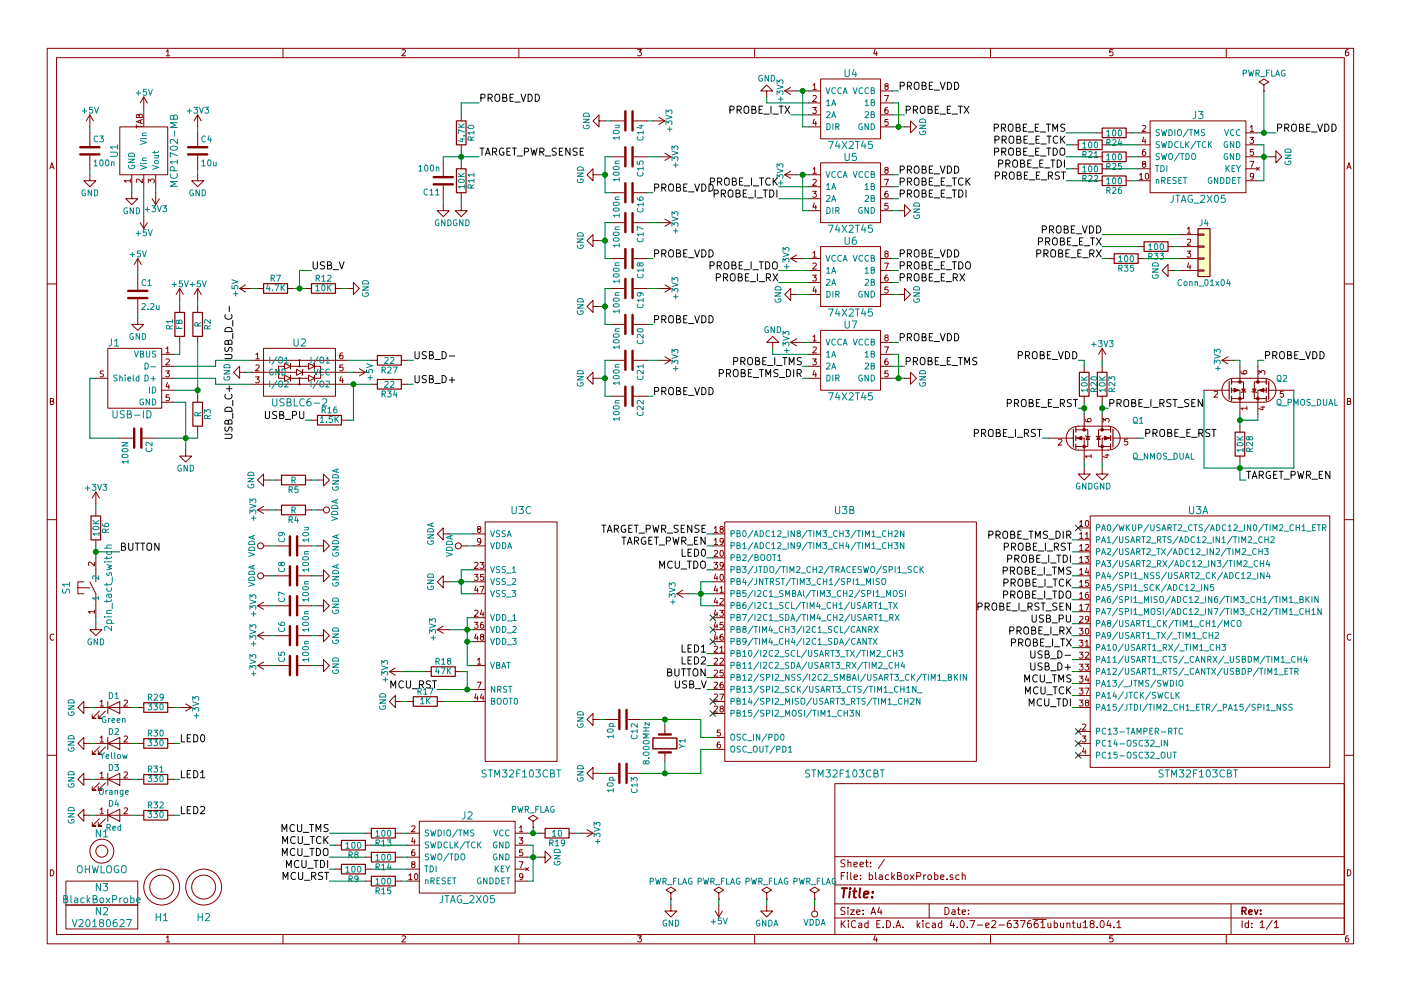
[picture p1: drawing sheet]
<svg xmlns="http://www.w3.org/2000/svg" width="297mm" height="210mm" viewBox="0 0 297 210" stroke-linecap="round" stroke-linejoin="round" font-family="sans-serif">
<g fill="none" stroke="#840000" stroke-width=".21">
<path d="M10 10.3h277v189.9h-277zM12 12.2h273v186.1h-273zM35.3 10.9l.3-.4v1.3M35.3 11.8h.7M60 10.3v1.9M85.2 10.6l.5-.1 .3 .4-.8 .9h.8M110 10.3v1.9M135.2 10.5h.8l-.4 .5 .3 .1 .1 .2-.1 .4-.2 .1-.5-.1M160 10.3v1.9M162.6 19.3h1.2l-1.2-1.3-1.3 1.3h1.3v1.3M166.4 19.3h2.5M166.4 19.3l1.2 .8"/>
<path d="M167.6 18.5l-1.2 .8M171.4 19.3h2.6M172.4 18.1l.3-.4v1.3M172.4 19h.7M174 16.8h12.7v12.7h-12.7zM185.5 10.5l-.3 .9h.8M185.9 11v.8M186.7 19.3h2.5M187.8 18.3l-.2-.3 .1-.2h.6v.3l-.6 .2-.1 .2 .1 .4 .1 .1h.3l.2-.3v-.3l-.2-.1M210 10.3v1.9M235.9 10.5h-.6v.6h.6l.1 .5-.3 .2-.4-.1M260 10.3v1.9"/>
<path d="M268 19.3h.1M268 18l1-.6-1-.6-1 .6 1 .6v1.3M285.9 10.5l-.4 .1-.2 .2-.1 .8 .3 .2 .4-.1 .1-.4-.1-.2-.4-.1-.3 .3M10.6 35.8l.4-1.3 .4 1.3M10.7 35.5h.6M19 37.1v1.2h1.3l-1.3 1.3-1.2-1.3h1.2M19 24.4v2.5M19 28.2v2.8M19 33v2.8M19 24.4l-.7 1.2M19 24.4l.8 1.2M25.4 26.9h10.2v10.2h-10.2z"/>
<path d="M27.6 38.3h-1.2l.3 .4M27.6 38v.7M27.9 37.1v2.5M28.9 26.5v.7M28.9 26.8h1.3M29.5 24.5l.2-.3 .5 .3v.4h-1.3l.1-.6h.4l.1 .6M29.8 25.5v.6M30.2 38v.8l-.9-.8-.4 .2 .1 .5M30.2 25.4l-1.3 .4 1.3 .4M30.5 20.6v2.5M30.5 24.4v2.5M30.5 37.1v2.5"/>
<path d="M30.5 20.6l-.8 1.2M30.5 20.6l.7 1.2M31.4 38.8v-.8l.5 .4 .1-.4h.6l.1 .2-.1 .6M33 37.1v2.5M41.9 37.1v1.2h1.3l-1.3 1.3-1.3-1.3h1.3M41.9 24.4v2.5M41.9 28.2v2.8M41.9 33v2.8M41.9 24.4l-.8 1.2M41.9 24.4l.8 1.2M94 34.5v2.8M94 39.4v2.8"/>
<path d="M97.8 24.4v1.2M97.8 30.7v1.3M97.8 34.5v1.3M125.7 37.1v-1.3l-1.2 1.3 1.2 1.2v-1.2h1.3M127 25.6v-1.2l-1.3 1.2 1.3 1.3v-1.3h1.3M129.5 33.3h2.8M129.5 25.6h2.8M134.4 33.3h2.8M134.4 25.6h2.8M138.4 25.6h2.6M139.7 33.3h2.5M139.7 24.9l1.3 .7"/>
<path d="M141 32.5l1.2 .8M141 25.6l-1.3 .8M142.2 33.3l-1.2 .7M166.4 37.1h2.5M166.4 37.1l1.2 .7M167.6 36.3l-1.2 .8M171.4 21.8h2.6M171.4 24.4h2.6M171.4 26.9h2.6M171.4 37.1h2.6M171.4 39.6h2.6M172.3 22.8h.8l-.5 .5 .4 .1v.5l-.2 .2-.5-.2"/>
<path d="M172.4 20.4l.4-.1 .3 .3-.8 .9h.8M172.4 35.9l.3-.4v1.3M172.4 38.1l.4-.1 .3 .4-.8 .9h.8M172.4 36.8h.7M172.6 25.3l-.2 .9h.7M172.9 25.7v.9M174 34.5h12.7v12.7h-12.7zM186.7 21.8h2.5M186.7 24.4h2.5M186.7 26.9h2.5M186.7 37.1h2.5M186.7 39.6h2.5"/>
<path d="M187.5 20.3h.9l-.6 1.2M187.5 38h.9l-.6 1.3M187.8 36l-.2-.2 .1-.2h.6v.3l-.6 .2-.1 .2 .1 .3 .1 .2h.3l.2-.3v-.3l-.2-.2M188.2 22.8l-.4 .1-.1 .2-.1 .7 .2 .3 .5-.2-.1-.6h-.4l-.2 .2M188.3 25.3h-.6l-.1 .6h.7v.6l-.2 .1-.5-.1M191.8 26.9h1.2v-1.3l1.3 1.3-1.3 1.3v-1.3M227.3 30.7h1.3M227.3 35.8h1.3M232.4 33.3h1.3M232.4 28.2h1.3M232.4 38.3h1.3M233.7 30.7h1.2"/>
<path d="M233.7 35.8h1.2M238.8 33.3h1.2M238.8 28.2h1.2M238.8 38.3h1.2M241.3 33.3h2.5M241.3 28.2h2.5M241.3 30.7h2.5M241.3 35.8h2.5M241.3 38.3h2.5M241.6 37.1l.4-.3v1.2M241.6 38h.7M242.2 26.7l.5-.1 .2 .4-.8 .9h.8"/>
<path d="M242.4 34.8l-.2-.3 .1-.2h.6v.3l-.6 .2-.1 .2 .1 .4 .1 .1h.3l.2-.3v-.3l-.2-.1M242.5 29.1l-.3 .9h.8M242.8 31.7h-.4l-.1 .3-.1 .7 .2 .3 .5-.2-.1-.6h-.4l-.2 .2M242.8 29.6v.8M242.9 36.9l.2-.1a.67 .67 0 0 1 .5 .6 .67 .67 0 0 1-.5 .6l-.3-.4zM243.8 25.6h20.4v15.3h-20.4zM264.2 33.3h2.5M264.2 28.2h2.5M264.2 30.7h2.5M264.2 35.8h2.5M264.2 38.3h2.5M265 29.2h.8l-.4 .4 .3 .1v.6l-.1 .1-.6-.1"/>
<path d="M265 34.2h.8l-.5 1.3M265.1 27l.3-.4v1.3M265.1 27.9h.7M265.7 31.7h-.6v.6h.6v.5l-.1 .2-.5-.2M265.8 37.3l-.2 .3-.4-.1-.1-.6 .5-.1 .2 .2-.1 .7-.3 .3h-.2M266.4 35.5l.6 .6M267 35.5l-.6 .6M269.2 33.3h1.3v-1.3l1.3 1.3-1.3 1.2v-1.2M285.6 35.8l.4-1.3 .4 1.3M285.7 35.5h.6M27.9 40.9v1.3h1.3l-1.3 1.2-1.2-1.2h1.2M29.2 54.9v2.5"/>
<path d="M29.2 58.7v2.8M29.2 54.9l-.8 1.2M29.2 54.9l.8 1.2M29.7 47.2l.8 1.3M30.5 46v2.5M31.2 47.2l-.7 1.3M32.3 42.2l.7 1.2M33 40.9v2.5M33.8 42.2l-.8 1.2M94 43.4v1.3h1.2l-1.2 1.3-1.3-1.3h1.3M97.8 43.4v1.3h1.3l-1.3 1.3-1.3-1.3h1.3M97.8 40.9v1.3"/>
<path d="M125.7 51v-1.2l-1.2 1.2 1.2 1.3v-1.3h1.3M129.5 40.9h2.8M129.5 47.2h2.8M129.5 54.9h2.8M134.4 40.9h2.8M134.4 47.2h2.8M134.4 54.9h2.8M139.7 47.2h2.5M141 46.5l1.2 .7M142.2 47.2l-1.2 .8M167.6 54.9h2.6M167.6 54.9l1.3 .7"/>
<path d="M168.9 54.1l-1.3 .8M171.4 54.9h2.6M171.4 42.2h2.6M171.4 44.7h2.6M171.4 57.4h2.6M171.4 59.9h2.6M172.3 40.6h.8l-.5 .5 .4 .1v.5l-.2 .2-.5-.2M172.3 58.4h.8l-.5 .4 .4 .1v.6l-.2 .1-.5-.1M172.4 53.6l.3-.3v1.3M172.4 55.9l.4-.1 .3 .4-.8 .9h.8M172.4 54.6h.7M172.6 43l-.2 1h.7"/>
<path d="M172.9 43.5v.9M174 52.3h12.7v12.7h-12.7zM186.7 54.9h2.5M186.7 42.2h2.5M186.7 44.7h2.5M186.7 57.4h2.5M186.7 59.9h2.5M187.5 55.8h.9l-.6 1.3M187.8 53.8l-.2-.2 .1-.3 .6 .1v.3l-.6 .2-.1 .2 .1 .3 .1 .2h.3l.2-.3v-.4l-.2-.1M188.2 40.6h-.4l-.1 .3-.1 .7 .2 .3 .5-.2-.1-.6h-.4l-.2 .2M188.2 58.4h-.4l-.1 .3-.1 .7 .2 .2 .5-.1-.1-.6-.4-.1-.2 .3M188.3 43.1h-.6l-.1 .6h.7v.6l-.2 .1-.5-.1"/>
<path d="M190.5 44.7h1.3v-1.3l1.2 1.3-1.2 1.3v-1.3M234.9 54.9h1.3M241.3 54.9h1.3M241.3 52.3h1.3M247.6 57.4v-1.3l-1.2 1.3 1.2 1.3v-1.3h1.3M247.6 52.3h1.3M250.2 54.9h3.8M250.2 57.4h3.8M250.2 49.8h3.8M250.2 52.3h3.8M251.7 53.3h.8l-.5 .5 .4 .1v.5l-.2 .2-.5-.2M251.7 48.6l.4-.4v1.3"/>
<path d="M251.7 50.8l.5-.1 .3 .4-.8 .9h.8M251.7 49.5h.8M252 55.7l-.3 1h.8M252.3 56.2v.9M254 57.3h1.3v.2h-1.3zM254 54.7h1.3v.3h-1.3zM254 52.2h1.3v.2h-1.3zM254 49.7h1.3v.2h-1.3zM10 60.2h2M21.9 78.7h-.6v.5a.54 .54 0 0 1 .6 .6l-.2 .2-.5-.1M22.9 73.9h11.4v12.7h-11.4zM29.2 67.6v1.2h1.3l-1.3 1.3-1.3-1.3h1.3"/>
<path d="M29.2 63.5v2.8M34.3 75.2h2.5M34.3 77.7h2.5M35.1 78.7h.8l-.4 .5 .4 .1v.5l-.2 .2-.6-.2M35.2 74l.4-.4v1.3M35.2 76.2l.5-.1 .2 .4-.8 .9h.8M35.2 74.9h.7M38.1 61.2v2.5M38.1 65v1.3M38.1 71.4v1.2M38.1 61.2l-.8 1.3M38.1 61.2l.8 1.3"/>
<path d="M41.9 61.2v2.5M41.9 65v1.3M41.9 71.4v1.2M41.9 61.2l-.8 1.3M41.9 61.2l.8 1.3M50.8 79v-1.3l-1.3 1.3 1.3 1.3v-1.3h1.3M50.8 61.2l1.3 .8M50.8 61.2h2.5M52.1 60.4l-1.3 .8M53.3 79h9.6v-.6l1.2 .6-1.2 .6v-.6M53.3 76.4h20.4M54.2 80h.8l-.5 .4 .4 .1v.6l-.2 .1-.5-.1"/>
<path d="M54.3 75.2l.3-.3v1.2M54.3 77.5l.4-.1 .3 .4-.8 .9h.8M54.3 76.1h.7M54.6 61.2h1.3M55.9 73.9h15.2v10.2h-15.2zM60.3 77.7v.7l1.3-.7-1.3-.6v.6h-1.2v2.6h1.2v-.7l1.3 .7-1.3 .6v-.6M61 61.2h1.2M61.6 77.1v1.3M61.6 79.6v1.3M63.5 76.4v1.3h-1.9M63.5 77.7h1.9v-.6l1.3 .6-1.3 .7v-.7M64.1 79l-.1 .6"/>
<path d="M64.1 79h9.6M64.3 78.4l-.2 .6M64.8 61.2h1.2M66.7 77.7h1.2v2.6h-1.2M66.7 77.1v1.3M66.7 79.6v1.3M71.1 61.2h1.3M72.3 79.9l-.3 .9h.8M72.6 74.9h-.3l-.2 .3-.1 .7 .3 .2 .4-.1-.1-.6h-.3l-.3 .2M72.7 77.4h-.6l-.1 .6h.7v.6l-.2 .1-.5-.1M73.7 61.2h1.2v-1.3l1.3 1.3-1.3 1.3v-1.3M74.9 79h2.6"/>
<path d="M76.2 78.2l1.3 .8M77.5 79l-1.3 .8M78.7 76.4h1.3M85.1 76.4h1.3M125.7 65v-1.3l-1.2 1.3 1.2 1.3v-1.3h1.3M129.5 76.4h2.8M129.5 61.2h2.8M129.5 68.8h2.8M134.4 76.4h2.8M134.4 61.2h2.8M134.4 68.8h2.8M139.7 76.4h2.5"/>
<path d="M139.7 61.2h2.5M141 60.4l1.2 .8M141 75.7l1.2 .7M142.2 61.2l-1.2 .8M142.2 76.4l-1.2 .8M163.8 72.6h1.3l-1.3-1.2-1.2 1.2h1.2v1.3M167.6 62.5v-1.3l-1.2 1.3 1.2 1.2v-1.2h1.3M167.6 72.6h2.6M167.6 72.6l1.3 .8M168.9 71.9l-1.3 .7M171.4 75.2h2.6M171.4 77.7h2.6"/>
<path d="M171.4 62.5h2.6M171.4 72.6h2.6M172.3 76.1h.8l-.5 .5 .4 .1v.6l-.2 .1-.5-.1M172.4 71.4l.3-.3v1.2M172.4 73.7l.4-.1 .3 .4-.8 .9h.8M172.4 72.3h.7M172.6 60.8l-.2 .9h.7M172.6 78.6l-.2 .9h.7M172.9 61.3v.9M172.9 79.1v.9M174 70.1h12.7v12.7h-12.7zM186.7 75.2h2.5"/>
<path d="M186.7 77.7h2.5M186.7 62.5h2.5M186.7 72.6h2.5M187.5 73.6h.9l-.6 1.3M187.8 71.6l-.2-.2 .1-.3 .6 .1v.3l-.6 .1-.1 .3 .1 .3 .1 .1h.3l.2-.2v-.4l-.2-.1M188.2 76.1l-.4 .1-.1 .2-.1 .8 .2 .2 .5-.1-.1-.6-.4-.1-.2 .3M188.3 60.9h-.6l-.1 .6h.7v.5l-.2 .2-.5-.2M188.3 78.7h-.6l-.1 .6h.7v.5l-.2 .2-.5-.2M190.5 62.5h1.3v-1.3l1.2 1.3-1.2 1.2v-1.2M229.9 77.7v1.3M233.7 73.9v2.5M233.7 77.7v1.3"/>
<path d="M233.7 73.9l-.8 1.3M233.7 73.9l.7 1.3M259.1 76.4h2.5M259.1 76.4l1.2 .8M260.3 75.7l-1.2 .7M262.9 77.7v3.3M263.1 78.8v.3l.3 .2h.7l.3-.2-.2-.4-.6 .1v.3l.2 .2M266.7 77.7v3.3M266.9 79.4v-.8l.5 .5 .1-.4h.5l.2 .2-.2 .5M285 60.2h2M10.7 85.1h.5l.1-.5-.6-.1v1.3h.5l.2-.4-.3-.3M20.3 80.3h2.6"/>
<path d="M25.4 93h2.8M30.2 93h2.8M34.3 80.3h2.5M34.3 82.8h2.5M34.3 85.3h2.5M35.5 81.1l-.3 1h.8M35.8 81.6v.9M35.9 83.8h-.6l-.1 .5h.7v.6l-.2 .1-.5-.1M39.4 95.5v1.3h1.2l-1.2 1.2-1.3-1.2h1.3M41.9 84.1v1.2M41.9 90.4v1.3M53.3 81.5h20.4"/>
<path d="M61.6 80.3h1.9v1.2M63.5 80.3h1.9v-.7l1.3 .7-1.3 .6v-.6M66 89.1h1.3M72.4 89.1h1.3M72.6 80.4v.8M78.7 81.5h1.3M85.1 81.5h1.3M125.7 80.3v-1.3l-1.2 1.3 1.2 1.2v-1.2h1.3M129.5 84.1h2.8M134.4 84.1h2.8M171.4 80.3h2.6M186.7 80.3h2.5"/>
<path d="M191.8 80.3h1.2v-1.3l1.3 1.3-1.3 1.2v-1.2M222.2 93h5.4M224.4 93.3l.5-.1 .2 .3-.7 .9h.7M226.8 91.2l.2-.2a2.43 2.43 0 0 1 1.6-.6h6.3a2.54 2.54 0 0 1 2.6 2.6 2.54 2.54 0 0 1-2.6 2.5h-6.3a2.54 2.54 0 0 1-2.4-1.6 2.54 2.54 0 0 1 .6-2.7zM228.1 93h1.8v5M228.1 91.2h1.8M229.9 91.2h.7v3.5h-2.5M229.9 99.3v1.3h1.2l-1.2 1.2-1.3-1.2h1.3M229.9 84.1v1.2M229.9 87.9v3.3M230.1 88.9v.4l.3 .2h.7l.2-.2-.1-.5-.6 .1v.4l.2 .2M230.1 92.5l1 .2"/>
<path d="M230.6 92.6l.4 .6h-.7zM231.3 96.8h-1.2l.3 .3M231.3 96.4v.7M232.9 92.6l.4 .6h-.8zM233.4 92.5l-1 .2M233.7 91.2h-.8v3.5h2.6M233.7 99.3v1.3h1.2l-1.2 1.2-1.3-1.2h1.3M233.7 91.2h1.8M233.7 84.1v1.2M233.7 87.9v3.3M233.9 89.6v-.8l.5 .4 .1-.4h.5l.2 .2-.2 .6M234.3 96.5h.9"/>
<path d="M234.7 96.4v.7l-.9-.3M235.5 93h-1.8v5M236 93h5.3M239.1 93.2h-.6l-.1 .5h.7v.6l-.2 .1-.5-.1M255.3 82.8h5.3M257.5 83.1l.4-.1 .3 .4-.8 .9h.8M259.8 81l.2-.1a2.43 2.43 0 0 1 1.6-.6h6.4a2.54 2.54 0 0 1 2.5 2.5 2.54 2.54 0 0 1-2.5 2.5h-6.4a2.54 2.54 0 0 1-2.3-1.5 2.54 2.54 0 0 1 .5-2.8zM261.1 82.8h1.8v5.1M261.1 81h1.8M262.9 81h.8v3.6h-2.6M262.9 90.4v1.3M262.9 96.8v1.2"/>
<path d="M263.3 82.5h.7l-.3 .7zM264.2 83.1l-1.1 .2M264.4 86.6h-1.3l.3 .4M264.4 86.3v.7M265.4 83.1l1 .2M265.6 82.5h.7l-.4 .7zM266.7 81h-.8v3.6h2.6M266.7 81h1.8M267.3 86.4h.9M267.7 86.2v.8l-.9-.3M268.5 82.8h-1.8v5.1M269 82.8h5.3"/>
<path d="M272.1 83h-.6l-.1 .6h.7v.5l-.2 .2-.5-.2M285.7 85.1h.5l.1-.5-.6-.1v1.3h.5l.2-.4-.3-.3M10 110.3h2M20 119.3v.8l-.9-.8-.4 .2 .1 .5M20.3 104.4v2.5M20.3 108.2v1.3M20.3 114.5v1.3M20.3 118.4v5M20.3 104.4l-.7 1.3M20.3 104.4l.8 1.3M54.6 108.2h2.5M54.6 108.2l1.3 .8"/>
<path d="M55.9 101.8v-1.2l-1.3 1.2 1.3 1.3v-1.3h1.2M55.9 115.8h1.2M55.9 107.4l-1.3 .8M58.4 115.8h2.8M58.4 108.2h1.3M58.4 101.8h1.3M63.2 115.8h2.8M64.8 108.2h1.2M64.8 101.8h1.2M67.3 101.8h1.3v-1.2l1.2 1.2-1.2 1.3v-1.3M67.3 115.8h1.3v-1.3l1.2 1.3-1.2 1.3v-1.3M67.3 108.2h1.3"/>
<path d="M94 113.3v-1.3l-1.3 1.3 1.3 1.2v-1.2h1.2M97.8 115.8h1.3M100.3 113.3h2.6M100.3 115.8h2.6M100.6 119.4l.5-.1 .2 .4-.7 .9h.7M101.5 112.2l-.3-.2 .1-.2h.6v.3l-.6 .2-.1 .2 .1 .3 .2 .2h.2l.3-.3-.1-.3-.2-.2M101.8 119.3h.8l-.5 .5 .4 .1v.6l-.2 .1-.5-.1M102 114.8l-.3 .2h-.4v-.7l.4-.1 .3 .3-.1 .7-.3 .3h-.3M102.9 110.7h15.2v50.8h-15.2zM151.1 118.4h2.6M151.1 113.3h2.6M151.1 115.8h2.6"/>
<path d="M151.4 119.3h.7l-.4 .5 .4 .1v.6l-.2 .1-.5-.1M151.4 116.9l.5-.1 .2 .3-.7 1h.7M151.4 112.1l.4-.4v1.3M151.4 114.6l.4-.4v1.3M151.4 113h.7M151.4 115.5h.7M152.8 116.9l.1-.1a.67 .67 0 0 1 .5 .6 .67 .67 0 0 1-.5 .7l-.2-.5zM152.9 112.2l-.2-.2v-.2h.6v.3l-.5 .2-.1 .2v.3l.2 .2h.2l.3-.3-.1-.3-.2-.2M153.4 114.8l-.3 .2h-.3l-.1-.7 .4-.1 .3 .3-.1 .7-.3 .3h-.2M153.4 119.9l-.3 .2-.3-.1-.1-.6 .4-.1 .3 .3-.1 .7-.3 .3h-.2M153.7 110.7h53.3v50.8h-53.3zM228.6 112h2.5"/>
<path d="M228.6 114.5h2.5M228.6 117.1h2.5M228.6 119.6h2.5M228.9 110.8l.4-.4v1.3M228.9 113.3l.4-.3v1.2M228.9 115.9l.4-.4v1.3M228.9 118.4l.4-.3v1.2M228.9 111.7h.7M228.9 114.2h.7M228.9 116.8h.7M228.9 119.3h.7M230 118.1h.8l-.4 .4 .4 .1v.6l-.2 .1-.6-.1"/>
<path d="M230.1 113.3l.4-.3v1.2M230.1 115.6l.5-.1 .2 .4-.8 .9h.8M230.1 114.2h.7M230.2 110.5l.2-.1a.67 .67 0 0 1 .5 .7 .67 .67 0 0 1-.5 .6l-.3-.5zM231.1 109.5h50.8v53.3h-50.8zM285 110.3h2M11.4 134.6a.58 .58 0 0 0-.8 .6 .58 .58 0 0 0 .8 .5M16.5 124.7v1.3h1.3M17.8 123.4h-1.3v1.3h2.5M19 123.4l1.3 2.6v5.1M20 129.8h-1.3l.4 .3M20 129.4v.7"/>
<path d="M20.3 132.3v1.3h1.3l-1.3 1.3-1.3-1.3h1.3M54.6 134.9h2.5M54.6 128.5h2.5M54.6 134.9l1.3 .7M54.6 128.5l1.3 .8M55.9 122.2h1.2M55.9 134.1l-1.3 .8M55.9 127.8l-1.3 .7M58.4 134.9h2.8M58.4 122.2h2.8M58.4 128.5h2.8M63.2 134.9h2.8"/>
<path d="M63.2 122.2h2.8M63.2 128.5h2.8M67.3 134.9h1.3v-1.3l1.2 1.3-1.2 1.2v-1.2M67.3 128.5h1.3v-1.3l1.2 1.3-1.2 1.3v-1.3M67.3 122.2h1.3v-1.3l1.2 1.3-1.2 1.2v-1.2M92.7 133.6h2.5M92.7 133.6l1.3 .8M94 123.4v-1.2l-1.3 1.2 1.3 1.3v-1.3h1.2M94 132.8l-1.3 .8M100.3 123.4h2.6M100.3 126h2.6M100.3 131.1h2.6"/>
<path d="M100.3 133.6h2.6M100.3 136.1h2.6M100.3 120.9h2.6M100.6 121.9h.7l-.4 .4 .4 .1v.6l-.2 .1-.5-.1M100.6 132h.7l-.4 .5 .4 .1v.6l-.2 .1-.5-.1M100.6 129.6l.5-.1 .2 .3-.7 1h.7M100.9 124.3l-.3 .9h.8M100.9 134.5l-.3 .9h.8M101.2 124.8v.9M101.2 135v.8M101.2 140l.4-.4v1.3M101.8 124.4h.8l-.5 1.3"/>
<path d="M102.1 135.1l-.2-.2v-.2h.6v.3l-.5 .1-.1 .3v.3l.2 .1h.2l.3-.2-.1-.4-.2-.1M102.1 129.4l-.2 .9h.7M102.4 132l-.3 .1-.2 .2v.7l.2 .3 .4-.1-.1-.6-.3-.1-.2 .2M102.4 129.9v.9M102.5 121.9h-.6v.5h.6v.6l-.2 .1-.4-.1M143.5 126h2.5M143.5 126l1.3 .7M144.8 125.2l-1.3 .8M151.1 123.4h2.6M151.1 138.7h2.6M151.1 126h2.6M151.1 128.5h2.6"/>
<path d="M151.1 131.1h2.6M151.1 133.6h2.6M151.1 136.1h2.6M151.1 120.9h2.6M151.4 137.2l.5-.1 .2 .4-.7 .9h.7M151.4 139.7l.5-.1 .2 .4-.7 .9h.7M151.7 121.8l-.3 .9h.8M151.7 124.3l-.3 .9h.8M151.7 126.9l-.3 .9h.8M151.7 129.4l-.3 .9h.8M151.7 131.9l-.3 1h.8M151.7 134.5l-.3 .9h.8"/>
<path d="M152 122.3v.8M152 124.8v.9M152 127.3v.9M152 129.9v.9M152 132.4v.9M152 135v.8M152.6 129.5h.8l-.5 .5 .4 .1v.5l-.2 .2-.5-.2M152.7 137.5l.3-.4v1.3M152.7 124.8l.3-.4v1.3M152.7 139.7l.4-.1 .3 .4-.8 .9h.8M152.7 127l.4-.1 .3 .4-.8 .9h.8M152.7 138.4h.7"/>
<path d="M152.7 125.7h.7M152.8 122l.1-.1a.67 .67 0 0 1 .5 .6 .67 .67 0 0 1-.5 .6l-.2-.4zM153.2 134.6h-.3l-.2 .3v.7l.2 .2 .4-.1-.1-.6-.3-.1-.2 .3M153.3 132h-.6v.6h.6v.6l-.2 .1-.4-.1M228.6 134.9h2.5M228.6 137.4h2.5M228.6 139.9h2.5M228.6 122.2h2.5M228.6 124.7h2.5M228.6 127.2h2.5M228.6 129.8h2.5M228.6 132.3h2.5"/>
<path d="M228.8 133.3h.8l-.4 .5 .4 .1v.5l-.2 .2-.6-.2M228.8 135.8h.8l-.4 .5 .4 .1v.6l-.2 .1-.6-.1M228.8 138.4h.8l-.4 .5 .4 .1v.5l-.2 .1-.6-.1M228.9 120.9l.4-.3v1.3M228.9 123.5l.4-.4v1.3M228.9 126l.4-.3v1.2M228.9 128.6l.4-.4v1.3M228.9 130.9l.5-.1 .2 .3-.8 .9h.8M228.9 121.9h.7M228.9 124.4h.7M228.9 126.9h.7M228.9 129.5h.7"/>
<path d="M230 128.2h.9l-.5 1.3M230.1 136.2l.4-.4v1.3M230.1 138.5l.5-.1 .2 .3-.8 .9h.8M230.1 137.1h.7M230.2 133.4l.2-.1a.67 .67 0 0 1 .5 .6 .67 .67 0 0 1-.5 .7l-.3-.5zM230.4 120.5l-.3 .9h.8M230.7 125.7h-.3l-.2 .3-.1 .7 .3 .2 .4-.1-.1-.6h-.3l-.3 .2M230.7 121v.9M230.8 123.1h-.6l-.1 .6h.7v.6l-.2 .1-.5-.1M230.8 131.3l-.2 .2h-.4v-.6l.4-.1 .2 .2v.7l-.3 .3h-.3M286.4 134.6a.58 .58 0 0 0-.8 .6 .58 .58 0 0 0 .8 .5M17.8 150.1v-1.3l-1.3 1.3 1.3 1.3v-1.3h1.2"/>
<path d="M17.8 157.7v-1.2l-1.3 1.2 1.3 1.3v-1.3h1.2M20.3 157.7h7.6M20.3 150.1h7.6M21.1 150.9l-1.5 1.5h.7h-.7v-.8M21.1 158.5l-1.5 1.5h.7h-.7v-.7M21.2 148.9l.4-.4v1.3M21.2 156.5l.4-.3v1.2M21.2 149.8h.7M21.2 157.4h.7M22.4 150.9l-1.6 1.5h.8h-.8v-.8M22.4 158.5l-1.6 1.5h.8h-.8v-.7M22.9 150.1l2.5-1.3v2.6z"/>
<path d="M22.9 157.7l2.5-1.2v2.5zM22.9 148.8v2.6M22.9 156.5v2.5M26.3 148.6l.5-.1 .2 .4-.8 .9h.8M26.3 156.3l.5-.1 .2 .3-.8 .9h.8M29.2 157.7h1.3M29.2 150.1h1.3M35.6 157.7h1.2M35.6 150.1h1.2M38.1 150.1h2.5M39.4 149.3l1.2 .8M40.6 150.1l-1.2 .8"/>
<path d="M54.6 141.2h2.5M54.6 141.2l1.3 .8M55.9 140.5l-1.3 .7M58.4 141.2h2.8M63.2 141.2h2.8M67.3 141.2h1.3v-1.3l1.2 1.3-1.2 1.3v-1.3M82.5 142.5h2.6M82.5 142.5l1.3 .8M83.8 148.8v-1.2l-1.3 1.2 1.3 1.3v-1.3h1.3M83.8 141.7l-1.3 .8M86.4 148.8h1.2M90.2 142.5h1.2"/>
<path d="M92.7 148.8h1.3M96.5 142.5h1.3M100.3 141.2h2.6M100.3 146.3h2.6M100.3 148.8h2.6M100.9 147.2l-.3 .9h.8M101.2 144.7h.8l-.5 1.3M101.2 147.7v.8M101.2 140.9h.8M102.1 147.2l-.2 .9h.7M102.4 147.7v.8M125.7 152.6v-1.2l-1.2 1.2 1.2 1.3v-1.3h1.3"/>
<path d="M128.3 152.6h2.8M133.1 152.6h2.8M141 153.9v1.9M141 159.6v1.9M151.1 156.5h2.6M151.1 159h2.6M151.1 141.2h2.6M151.1 143.8h2.6M151.1 146.3h2.6M151.1 148.8h2.6M151.1 151.4h2.6M151.4 142.3l.5-.1 .2 .3-.7 1h.7"/>
<path d="M151.4 144.8l.5-.1 .2 .4-.7 .9h.7M151.4 147.4l.5-.1 .2 .3-.7 .9h.7M151.4 149.9l.5-.1 .2 .4-.7 .9h.7M152.6 147.3h.8l-.5 1.2M152.6 157.4l-.3 .1-.2 .2-.1 .7 .3 .3 .4-.1-.1-.6-.3-.1-.3 .2M152.7 154.9h-.6l-.1 .6h.7v.5l-.2 .2-.5-.2M152.9 150.3l-.2-.2v-.2h.6v.3l-.5 .2-.1 .2v.3l.2 .2h.2l.3-.3-.1-.3-.2-.2M153.2 144.7l-.3 .1-.2 .2v.7l.2 .3 .4-.1-.1-.6-.3-.1-.2 .2M153.3 142.2h-.6v.6h.6v.5l-.2 .2-.4-.2M228.6 155.2h2.5M228.6 157.7h2.5M228.6 142.5h2.5"/>
<path d="M228.6 145h2.5M228.6 147.6h2.5M228.6 150.1h2.5M228.8 140.9h.8l-.4 .5 .4 .1v.6l-.2 .1-.6-.1M228.8 143.5h.8l-.4 .4 .4 .1v.6l-.2 .1-.6-.1M228.8 146h.8l-.4 .5 .4 .1v.5l-.2 .2-.6-.2M228.8 148.5h.8l-.4 .5 .4 .1v.6l-.2 .1-.6-.1M229.4 156.2h.8l-.4 .4 .4 .1v.6l-.2 .1-.6-.1M229.5 153.7l.5-.1 .2 .4-.8 .9h.8M229.8 158.6l-.3 .9h.8M230 140.9h.8l-.4 .5 .4 .1v.6l-.2 .1-.6-.1M230 146h.9l-.5 1.3"/>
<path d="M230.1 159.1v.9M230.4 149.1l-.3-.3 .1-.2h.6v.3l-.6 .2-.1 .2 .1 .4 .2 .1h.2l.2-.3v-.3l-.2-.1M230.4 143.4l-.3 .9h.8M230.7 143.9v.8M10 160.2h2M17.8 165.3v-1.2l-1.3 1.2 1.3 1.3v-1.3h1.2M17.8 173v-1.3l-1.3 1.3 1.3 1.2v-1.2h1.2M20.3 165.3h7.6M20.3 173h7.6M21.1 166.1l-1.5 1.5h.7h-.7v-.7M21.1 173.7l-1.5 1.6h.7h-.7v-.8M21.2 164.1l.4-.3v1.2"/>
<path d="M21.2 171.7l.4-.3v1.3M21.2 165h.7M21.2 172.7h.7M22.4 166.1l-1.6 1.5h.8h-.8v-.7M22.4 173.7l-1.6 1.6h.8h-.8v-.8M22.9 165.3l2.5-1.2v2.5zM22.9 173l2.5-1.3v2.5zM22.9 164.1v2.5M22.9 171.7v2.5M26.3 163.9l.5-.1 .2 .3-.8 .9h.8M26.3 171.5l.5-.1 .2 .3-.8 1h.8M29.2 165.3h1.3"/>
<path d="M29.2 173h1.3M35.6 165.3h1.2M35.6 173h1.2M71.1 179.3h1.3M77.5 176.8h1.2M77.5 179.3h1.2M83.8 176.8h1.3M86.4 176.8h2.5M86.4 179.3h2.5M87.3 175.3l.5-.1 .2 .4-.8 .9h.8M87.6 177.7l-.3 .9h.7M87.9 178.1v.9"/>
<path d="M88.9 174.2h20.3v15.3h-20.3zM109.2 176.8h2.6M109.2 179.3h2.6M110.1 177.7h.7l-.4 .5 .4 .1v.6l-.2 .1-.5-.1M110.1 175.6l.4-.4v1.3M110.1 176.5h.7M113 175.5h.1M113 174.2l1-.6-1-.6-1 .6 1 .6v1.3M114.3 176.8h1.3M120.6 176.8h1.3M123.2 176.8h2.5M124.5 176l1.2 .8"/>
<path d="M125.7 164.1v-1.3l-1.2 1.3 1.2 1.2v-1.2h1.3M125.7 176.8l-1.2 .7M128.3 164.1h2.8M133.1 164.1h2.8M177 166.3h108v32h-108zM228.6 160.3h2.5M285 160.2h2M10.7 184.5a.65 .65 0 0 1 .7 .7 .65 .65 0 0 1-.7 .6zM14 192h15.2v5.1h-15.2zM14 186.9h15.2v5.1h-15.2zM35.3 198.9l.3-.4v1.3M35.3 199.8h.7"/>
<path d="M60 198.3v1.9M71.1 184.4h1.3M77.5 181.9h1.2M77.5 184.4h1.2M77.5 186.9h1.2M83.8 181.9h1.3M83.8 186.9h1.3M85.2 198.6l.5-.1 .3 .4-.8 .9h.8M86.4 181.9h2.5M86.4 184.4h2.5M86.4 186.9h2.5M86.7 185.7l.3-.3v1.2"/>
<path d="M86.7 186.6h.7M87.5 183.4l-.2-.3v-.2h.6v.3l-.5 .2-.1 .2v.4l.2 .1h.3l.2-.3-.1-.3-.1-.1M87.9 180.3h-.4l-.2 .3v.7l.2 .3 .4-.2v-.6h-.4l-.2 .2M88 185.5l.2-.1a.67 .67 0 0 1 .4 .6 .67 .67 0 0 1-.4 .6l-.3-.4zM109.2 181.9h2.6M109.2 184.4h2.6M109.2 186.9h2.6M110 198.3v1.9M110.1 182.8h.8l-.5 1.3M110.8 180.3h-.6l-.1 .6h.7v.5l-.2 .2-.5-.2M110.8 185.9l-.2 .3-.4-.1v-.6l.4-.1 .2 .2v.7l-.3 .3h-.3M111.5 184.1l.6 .6"/>
<path d="M112.1 184.1l-.6 .6M114.3 181.9h1.3v-1.3l1.2 1.3-1.2 1.2v-1.2M135.2 198.5h.8l-.4 .5 .3 .1 .1 .2-.1 .4-.2 .1-.5-.1M142.2 192v1.3h1.3l-1.3 1.3-1.2-1.3h1.2M142.2 190.7h.1M142.2 189.5l1.1-.7-1.1-.6-1 .6 1 .7v1.2M151.6 193.3l.8 1.3M152.4 190.7h.1M152.4 189.5l1-.7-1-.6-1 .6 1 .7v1.2M152.4 192v2.6M153.2 193.3l-.8 1.3M160 198.3v1.9"/>
<path d="M162.6 192v1.3h1.2l-1.2 1.3-1.3-1.3h1.3M162.6 190.7h.1M162.6 189.5l1-.7-1-.6-1.1 .6 1.1 .7v1.2M172.7 190.7h.1M172.7 189.5l1-.7-1-.6-1 .6 1 .7v1.2M172.7 192v1.3M177 194.8h108M177 191.8h108M177 187.8h108M177 181.8h108M178.4 195.3v1.5M178.4 185.8h.5"/>
<path d="M178.6 196l.6 .8M179.1 185.1h-.7v1.5M179.1 192.6l-.5-.1-.3 .3 .1 .3 .7 .4v.4l-.2 .1-.6-.1M179.1 182.5l-.5-.1-.3 .3 .1 .3 .7 .4v.4l-.2 .1-.6-.1M179.2 195.3l-.8 .9M179.7 185.1v.2M179.7 185.6v1M179.8 192.5v.2M179.8 183.1l.2-.2 .4 .1v.9M179.8 182.4v1.5M179.8 193v1M179.9 195.3v.2"/>
<path d="M179.9 195.8v1M180.3 193h.8l-.8 1h.8M180.4 185.1v1.3l.2 .2M181.1 183.4l.7-.1-.1-.3-.4-.1-.2 .2v.7h.6M181.1 186.1l.7-.1-.1-.3-.4-.1-.2 .2 .1 .7h.5M181.4 195.5a.71 .71 0 0 0-1 .5 .71 .71 0 0 0 .8 .8l.2-.1M181.6 193.5l.7-.1v-.3l-.4-.1-.3 .2 .1 .7h.6M182.1 195.9h.6v.9M182.3 183.4l.8-.1-.1-.3-.4-.1-.3 .2 .1 .7h.6M182.4 186.5v.1M182.4 185.7v.1M182.7 196.2l-.7 .3 .2 .3 .5-.1"/>
<path d="M183 193.9v.1M183 193.1v.1M183.5 182.9h.6M183.7 182.4v1.3l.4 .2M184 195.9l-.4-.1-.3 .3 .1 .6 .2 .1 .4-.1M184 195.3v1.5M184.3 185.7l.4-.1 .3 .3-.1 .6h-.6M184.3 185.1v1.5M184.6 183.8v.1M184.6 183v.1M184.7 194l.4-1.5 .5 1.5M184.8 193.6h.7"/>
<path d="M185.5 198.5l-.3 .9h.8M185.6 185.1v1.3l.3 .2M185.9 199v.8M185.9 196h.5M186.4 192.5l-.3 1h.9M186.4 185.7h.6l.1 .9M186.6 195.3h-.7v1.5h.7M186.8 193v1M187.1 186l-.7 .3 .2 .3 .5-.1M187.2 196.7v.1M187.5 182.3l-1.3 2M188 195.3a.76 .76 0 0 1 .8 .8 .76 .76 0 0 1-.8 .7z"/>
<path d="M188.4 185.7l-.4-.1-.3 .3 .1 .6 .2 .1 .4-.1M189.1 185.1v1.5M189.2 186l.5 .6M189.5 196.7v.1M189.7 185.6l-.6 .6M190 196.8l.4-1.5 .6 1.5M190.1 196.4h.7M190.3 185.8l.7-.1v-.4l-.2-.2h-.5v1.5h.6l.2-.1 .1-.4-.4-.3M191.5 196.7v.1M191.8 185.7l.2-.1 .4 .1 .1 .6-.1 .2-.4 .1-.2-.1zM193 185.6l.8 1M193.8 185.6l-.8 1"/>
<path d="M194.4 185.9l.7-.1 .1-.2-.1-.3-.2-.2h-.5v1.5M194.5 195.3v1.5M194.6 196.3l.4 .5M195 195.8l-.5 .6M195.7 195.3v.2M195.7 195.8v1M195.9 185.6v1M196.3 185.6l-.4 .3M196.8 185.7l.2-.1 .4 .1 .1 .6-.1 .2-.4 .1-.2-.1zM197 191.8v3M197 195.9l-.4-.1-.3 .3 .1 .6 .2 .1 .4-.1M197.7 195.9h.6v.9"/>
<path d="M198.1 185.7l.5-.1 .3 .3-.2 .6h-.6M198.1 185.1v1.5M198.3 196.2l-.7 .3 .2 .3 .5-.1M199.4 186.1l.7-.1v-.3l-.5-.1-.2 .2 .1 .7h.6M199.7 195.9l-.5-.1-.2 .3v.6l.2 .1 .5-.1M199.7 195.3v1.5M200.4 192.5a.76 .76 0 0 1 .8 .8 .76 .76 0 0 1-.8 .7zM200.8 186.5v.1M201.8 195.2l-.4 1.1h1M201.9 193.1h.5l.1 .9M202 185.7l-.3-.1-.3 .2 .1 .2 .5 .2v.3h-.6M202.2 195.8v1"/>
<path d="M202.5 193.4l-.7 .3 .2 .3 .5-.1M202.9 196.7v.1M203 193h.6M203.2 192.5v1.3l.4 .2M203.4 185.7l-.5-.1-.3 .3 .1 .6 .2 .1 .5-.1M203.8 195.4l.1-.1a.8 .8 0 0 1 .6 .8 .8 .8 0 0 1-.6 .7 .97 .97 0 0 1-.1-1.4zM204 193.5l.7-.1-.1-.3-.4-.1-.2 .2 .1 .7h.5M204 185.7l.2-.1 .4 .1v.9M204 185.1v1.5M205.1 196.7v.1M205.4 193.9v.1M205.4 193.1v.1"/>
<path d="M205.6 195.3h1.1l-.7 1.5M207.2 196.3h1.2M209 196.3l.7-.1v-.3l-.5-.1-.2 .2 .1 .7h.6M210 198.3v1.9M210.3 195.5l.6-.2 .3 .5-1 1h1M211.8 196.3h1.1M214.3 195.3l-.5 .1a1.11 1.11 0 0 0-.1 1.3l.4 .1 .3-.1v-.5l-.3-.3-.4 .1-.1 .2M214.9 195.3h.9l-.5 .6 .5 .1v.7l-.2 .1-.7-.1M216.3 195.3h1l-.6 1.5M218.5 195.3l-.4 .1a1.11 1.11 0 0 0-.1 1.3l.4 .1 .2-.1 .1-.5-.3-.3-.4 .1-.2 .2M219 195.1h2.8M220 195.3l-.5 .1a1.11 1.11 0 0 0-.1 1.3l.4 .1 .2-.1 .1-.5-.3-.3-.4 .1-.1 .2"/>
<path d="M220.7 195.8l.4-.5v1.5M220.7 196.8h.8M222.2 195.8v.9l.4 .1 .2-.1M222.8 195.8v1M223.5 195.9l.5-.1 .2 .3-.1 .6h-.6M223.5 195.3v1.5M224.9 195.8v.9l.4 .1 .2-.1M225.5 195.8v1M226.2 196l.2-.2 .4 .1v.9M226.2 195.8v1M227.4 195.8h.5M227.6 195.3v1.3l.3 .2"/>
<path d="M228.4 195.8l.1 .9 .4 .1 .2-.1M229.1 195.8v1M229.7 195.8l.4-.5v1.5M229.7 196.8h.9M231.4 196l-.3-.3 .1-.2 .2-.2 .4 .1 .2 .2-.1 .2-.5 .2-.3 .3v.2l.3 .3h.3l.3-.3v-.2l-.3-.3M232.6 196.7v.1M233.4 195.5l.2-.2a.8 .8 0 0 1 .5 .8 .8 .8 0 0 1-.5 .7l-.4-.5zM235 195.2l-.3 1.1h.9M235.4 195.8v1M235.9 198.5h-.6v.7l.6-.1 .1 .5-.3 .2-.4-.1M236.2 196.7v.1M236.8 195.8l.4-.5v1.5"/>
<path d="M236.8 196.8h.9M260 198.3v1.9M261 191.8v6.5M263.3 195.3v1.5M264.7 195.9l-.4-.1-.3 .3 .1 .6 .2 .1 .4-.1M264.7 195.3v1.5M265.4 196.7v.1M265.4 195.9v.1M267.2 195.8l.4-.5v1.5M267.2 196.8h.8M269.7 195.2l-1.2 2M270.2 195.8l.4-.5v1.5"/>
<path d="M270.2 196.8h.8M285.7 184.5a.65 .65 0 0 1 .7 .7 .65 .65 0 0 1-.7 .6zM285.9 198.5l-.4 .1-.2 .3-.1 .7 .3 .2 .4-.1 .1-.4-.1-.2-.4-.1-.3 .3"/>
<circle cx="59.1" cy="79" r=".13"/>
<circle cx="63.5" cy="76.4" r=".13"/>
<circle cx="63.5" cy="77.7" r=".13"/>
<circle cx="67.9" cy="79" r=".13"/>
<circle cx="63.5" cy="80.3" r=".13"/>
<circle cx="63.5" cy="81.5" r=".13"/>
<circle cx="55.2" cy="115.8" r=".63"/>
<circle cx="69.2" cy="108.2" r=".63"/>
<circle cx="97.2" cy="115.8" r=".63"/>
<circle cx="55.2" cy="122.2" r=".63"/>
<circle cx="21.6" cy="180.6" r="2.54"/>
<circle cx="21.6" cy="180.6" r="1.27"/>
<circle cx="34.3" cy="188.2" r="2.54"/>
<circle cx="34.3" cy="188.2" r="3.8"/>
<circle cx="43.2" cy="188.2" r="2.54"/>
<circle cx="43.2" cy="188.2" r="3.8"/>
<circle cx="172.7" cy="193.9" r=".63"/>
</g>
<path d="M138.4 156.6h5.1v2.3h-5.1zM263.3 193.3l.8-.1 .1-.2-.1-.3-.2-.2h-.6v1.5M263.7 193.3l.5 .7M264.8 193.5l.7-.1-.1-.3-.4-.1-.2 .2v.7h.6M266 193l.3 1 .4-1M267.3 193.9v.1M267.3 193.1v.1" fill="none" stroke="#840000" stroke-width=".3"/>
<path d="M178.5 188.4h1.1M179 188.4l-.2 2M180.2 189.1l-.2 1.3M180.3 188.4l-.1 .2 .2-.1-.1-.1-.1 .2M180.9 189.1h.7M181.2 188.4l-.2 1.8 .1 .1 .4 .1M182.4 188.4l-.2 1.8 .2 .2M183.2 189.8l.9-.2v-.4l-.6-.1-.3 .3v.9h.7M184.9 190.3v.1M185.1 189.2l-.1 .2-.1-.1 .2-.1-.1 .2" fill="none" stroke="#840000" stroke-width=".41"/>
<g fill="none" stroke="#008484" stroke-width=".21">
<path d="M28.9 19.7h.9M29.3 19.2v1M31 18.9h-.6v.6h.6v.6l-.1 .1-.5-.1M31.5 18.9l.4 1.3 .4-1.3M161.6 16a.59 .59 0 0 0-.7 .6 .59 .59 0 0 0 .7 .6v-.5h-.2M162.9 16v1.2l-.7-1.2v1.2M163.5 16a.64 .64 0 0 1 .7 .6 .64 .64 0 0 1-.7 .6zM164.7 18.1l1.3 .4-1.3 .4M164.7 17.7v-.7l.5 .4 .1-.4h.6l.1 .2-.1 .5M175.1 18.6l.4 1.3 .5-1.3M177.1 18.7a.56 .56 0 0 0-.8 .5 .56 .56 0 0 0 .8 .6M178.4 18.7a.56 .56 0 0 0-.8 .5 .56 .56 0 0 0 .8 .6"/>
<path d="M178.8 19.9l.4-1.3 .4 1.3M178.9 19.5h.6M179.2 14.8v1.2l.3 .3h.3l.3-.3v-1.2M180.9 18.6l.4 1.3 .4-1.3M181.1 14.7l-.4 1.1h1M181.4 15.3v1M182.9 18.7a.56 .56 0 0 0-.8 .5 .56 .56 0 0 0 .8 .6M184.1 18.7a.56 .56 0 0 0-.7 .5 .56 .56 0 0 0 .7 .6M184.7 19.2l.6-.1v-.4l-.6-.1v1.3h.5l.2-.4-.3-.3M263.6 15.5h.6v-.5l-.6-.1v1.2M264.7 14.9l.3 1.2 .3-.9 .2 .9 .3-1.2M266.3 15.5h.6l.1-.5-.7-.1v1.2"/>
<path d="M266.6 15.5l.4 .6M267.3 16.3h.9M268.5 15.5h.5M269.1 14.9h-.6v1.2M269.6 14.9v1.2h.6M270.5 16.1l.4-1.2 .4 1.2M270.6 15.8h.6M272.4 14.9a.59 .59 0 0 0-.7 .6 .59 .59 0 0 0 .7 .6v-.5h-.2M17.4 23.5h1M17.9 23.1v.9M19.6 22.8h-.6l-.1 .5h.7v.6l-.2 .1-.5-.1M19.9 34.3l.4-.4v1.3"/>
<path d="M19.9 35.2h.8M20 22.8l.4 1.2 .5-1.2M20.7 29a.56 .56 0 0 0-.8 .5 .56 .56 0 0 0 .8 .5M21.1 28.8h.8l-.4 .5 .4 .1v.6l-.2 .1-.6-.1M21.3 34l.1-.1a.67 .67 0 0 1 .5 .7 .67 .67 0 0 1-.5 .6l-.2-.5zM22.5 34l.2-.1a.67 .67 0 0 1 .4 .7 .67 .67 0 0 1-.4 .6l-.3-.5zM23.4 32.3h1.2l.3 .3v.3l-.3 .3h-1.2M23.6 34.5l.2-.2 .3 .1 .1 .8M23.6 34.3v.9M24.9 31.2h-1.5l.4 .4M24.9 30.8v.8M27.3 33.8h1.2l-1.2 .7h1.2"/>
<path d="M27.3 35.1a.59 .59 0 0 0 .6 .7 .59 .59 0 0 0 .5-.7l-.4-.1v.3M27.4 32.6a.67 .67 0 0 1 .8-.1 .67 .67 0 0 1 .3 .7h-1.2zM29.8 35.1l1.3 .4-1.3 .4M29.8 34.7h.1M29.8 29.8l1.3 .4-1.3 .5M29.8 29.4h.1M30.2 34.7h.9M30.2 34.1h.9M30.2 29.4h.9M30.2 28.8h.9M31.1 33.5l-.8 .1-.1 .3 .1 .2M31.1 28.2l-.8 .1-.1 .3 .1 .2"/>
<path d="M32.3 35.1l1.3 .4-1.3 .4M32.7 33h.9M32.7 32.1v.5M32.8 34.2l.6-.1 .2 .4-.2 .2h-.4l-.3-.2zM33.5 33l.1 .2-.1 .3h-.8M33.6 32.1l-.2 .3h-1.1M36.2 36.9a.72 .72 0 0 0 .5 1 .72 .72 0 0 0 .9-.7l-.1-.3M36.2 31.2a.81 .81 0 0 1 1.4 .3 .86 .86 0 0 1-.8 .4 .86 .86 0 0 1-.7-.5zM36.8 24.8l.3-.4h.2l.3 .3v.6h-1.5l.1-.7 .3-.1 .3 .1v.7M36.9 36.2l-.1-.7-.2-.1h-.4l-.1 .3v.5h1.5M37 27.8v1.1M37.6 38.5h-1.5l1.1 .5-1.1 .5h1.5"/>
<path d="M37.6 34.3h-1.5l.4 .5M37.6 33l-1.5-.6v1M37.6 29.6v.9l-1.1-.9-.4 .3 .1 .5M37.6 26h-1.5l1.1 .5-1.1 .5h1.5M37.6 33.9v.9M39.7 23.5h.9M40.2 23.1v.9M41.1 22.8h.8l-.4 .4 .4 .1v.6l-.2 .1-.6-.1M42.3 22.8l.4 1.2 .4-1.2M42.8 34.3l.4-.4v1.3M42.8 35.2h.7M43.4 22.8h.8l-.4 .4 .4 .1v.6l-.2 .1-.6-.1"/>
<path d="M43.6 29a.56 .56 0 0 0-.8 .5 .56 .56 0 0 0 .8 .5M44.1 34l.2-.1a.67 .67 0 0 1 .4 .7 .67 .67 0 0 1-.4 .6l-.3-.5zM44.3 28.8l-.2 .9h.7M44.7 29.3v.8M45.3 34.3v.8l.3 .1 .2-.1M45.8 34.3v.9M88.8 35.4l.4-.4v1.3M88.8 36.3h.7M90.1 35.1l.2-.1a.67 .67 0 0 1 .4 .7 .67 .67 0 0 1-.4 .6l-.3-.5zM91.3 35.1l.2-.1a.67 .67 0 0 1 .5 .7 .67 .67 0 0 1-.5 .6l-.3-.5zM92.5 35.6l.2-.2 .3 .1v.8M92.5 35.4v.9"/>
<path d="M97.2 37.5h1.3M97.2 36.7l.7 .8M97.2 27h1.3M97.2 26.3l.7 .7M97.2 38.2a.76 .76 0 0 1 1.3 .2 .74 .74 0 0 1-1.3-.1zM97.6 29.5h.9M98 29.3v.8l-.9-.3M98.3 28.8h.2M98.5 39.6h-1.3l.3 .3M98.5 28l-1.3-.5v.8M98.5 39.2v.7M98.5 36.7l-.8 .6"/>
<path d="M98.5 26.3l-.8 .5M99.3 26.7a.69 .69 0 0 1 1.2 .3 .74 .74 0 0 1-1.3-.1zM99.9 39.9l-.1-.6-.5-.1-.1 .7h1.3M99.9 29.7l-.1-.6h-.5l-.1 .6h1.3M100.5 38.3h-1.3l.4 .4M100.5 37.1h-1.3l.4 .4M100.5 28.2h-1.3l.4 .3M100.5 39.2l-.6 .4M100.5 27.8v.7M100.5 36.7v.8M100.5 38v.7M100.5 29l-.6 .4"/>
<path d="M122.4 36.7h1.3l-1.3 .7h1.3M122.5 38a.59 .59 0 0 0 .5 .8 .59 .59 0 0 0 .6-.8h-.5v.2M122.5 35.6a.69 .69 0 0 1 .7-.2 .69 .69 0 0 1 .5 .7h-1.3zM123.7 25.3h1.2l-1.2 .7h1.2M123.7 26.6a.59 .59 0 0 0 .6 .7 .59 .59 0 0 0 .6-.7h-.5v.2M123.9 24.1a.67 .67 0 0 1 .7-.1 .67 .67 0 0 1 .3 .7h-1.2zM130.1 36.7a.76 .76 0 0 1 1.2 .2 .74 .74 0 0 1-1.3-.1zM130.1 35.5a.76 .76 0 0 1 1.2 .2 .74 .74 0 0 1-1.3-.1zM130.1 27.8a.76 .76 0 0 1 1.2 .3 .74 .74 0 0 1-1.3-.1zM130.4 34.7h.9M130.4 26.6h.9M131.2 26.6l.1 .1-.1 .3-.8 .1"/>
<path d="M131.3 38.1h-1.3l.4 .3M131.3 34.2h-.8l-.1 .3 .2 .2M131.3 29.2h-1.3l.4 .4M131.3 28.9v.7M131.3 37.7v.7M135.1 34.2v.6l.6 .1v-.7h.5l.2 .2-.2 .5M135.2 36.6a.56 .56 0 0 0 .5 .8 .56 .56 0 0 0 .5-.8M135.2 29a.56 .56 0 0 0 .5 .7 .56 .56 0 0 0 .5-.7M135.5 26.7h.9M135.9 26.5v.7l-.9-.2M136.4 35.7h-1.3l.4 .4M136.4 28.1h-1.3l.4 .4"/>
<path d="M136.4 27.8v.7M136.4 35.4v.7M141.2 26.4v-.8l.5 .5 .1-.4h.5l.2 .2-.2 .5M141.2 24.4l1.3 .5-1.3 .4M141.2 24.1v-.8l.5 .5 .1-.4h.5l.2 .2-.2 .5M141.5 27.4h1M142 26.9v1M142.5 34.1v-.8l.5 .4 .1-.4h.5l.1 .2-.1 .6M142.5 32l1.2 .5-1.2 .4M142.5 31.7v-.7l.5 .4 .1-.4h.5l.1 .2-.1 .5M142.8 35h.9M143.3 34.5v1"/>
<path d="M164.7 20.1v-.8l.5 .4 .1-.4h.6l.1 .2-.1 .6M164.7 37.8v-.7l.5 .4 .1-.4h.6l.1 .2-.1 .5M164.7 35.8l1.3 .5-1.3 .4M164.7 35.5v-.8l.5 .5 .1-.4h.6l.1 .2-.1 .5M165 21h1M165 38.8h1M165.5 20.5v1M165.5 38.3v1M175.1 36.4l.4 1.3 .5-1.3M175.3 21.5l.3-.3v1.2M175.3 23.8l.4-.1 .3 .3-.8 1h.8M175.3 39.3l.3-.4v1.3"/>
<path d="M175.3 22.4h.7M175.3 26.2a.64 .64 0 0 1 .7 .7 .64 .64 0 0 1-.7 .6zM175.6 30h1.1l-.7 1.5M176.4 22.4l.4-1.2 .4 1.2M176.4 25l.4-1.3 .4 1.3M176.5 22h.6M176.5 24.6h.6M176.5 39.8h.6M176.6 26.2v1.3M177.1 36.5a.56 .56 0 0 0-.8 .5 .56 .56 0 0 0 .8 .5M177.2 26.9l.6-.1 .1-.5-.7-.1v1.3M177.5 26.9l.4 .6"/>
<path d="M177.5 29.9l-.4 1.1h1M177.9 30.5v1M178.4 36.5a.56 .56 0 0 0-.8 .5 .56 .56 0 0 0 .8 .5M178.5 30l1.1 1.5M178.8 37.7l.4-1.3 .4 1.3M178.9 37.3h.6M179.2 32.5v1.3l.3 .3h.3l.3-.3v-1.3M179.6 30l-1.1 1.5M180 30.1l.6-.1 .3 .4-.9 1.1h.9M180.9 36.4l.4 1.3 .4-1.3M181.4 30h.8M181.5 32.5h-.7l-.1 .8 .2-.2 .5 .1 .2 .6-.3 .3-.6-.2"/>
<path d="M181.8 30v1.5M182.8 26.3a.59 .59 0 0 0-.7 .6 .59 .59 0 0 0 .7 .5v-.5h-.2M182.9 36.5a.56 .56 0 0 0-.8 .5 .56 .56 0 0 0 .8 .5M183 29.9l-.3 1.1h.9M183.4 30.5v1M183.4 23.8l.5-.1 .2 .3-.7 1h.7M183.4 21.5l.4-.3v1.2M183.4 39.3l.4-.4v1.3M183.4 22.4h.7M184.1 26.2v1.3l-.7-1.3v1.3M184.1 36.5a.56 .56 0 0 0-.7 .5 .56 .56 0 0 0 .7 .5M184.7 26.2a.64 .64 0 0 1 .7 .7 .64 .64 0 0 1-.7 .6z"/>
<path d="M184.7 24.3l.6-.1v-.4l-.6-.1v1.3h.5l.2-.5-.3-.2M184.7 21.7l.6-.1v-.3l-.6-.1v1.2h.5l.2-.4-.3-.3M184.7 39.5l.6-.1v-.4l-.6-.1v1.3h.5l.2-.4-.3-.3M184.7 37l.6-.1v-.4l-.6-.1v1.3h.5l.2-.5-.3-.2M184.9 30h-.7l-.1 .7 .2-.1 .5 .1 .2 .5-.3 .3-.6-.1M195 26.6h1.2l-1.2 .7h1.2M195 27.9a.59 .59 0 0 0 .6 .7 .59 .59 0 0 0 .6-.7l-.5-.1v.3M195 25.5a.69 .69 0 0 1 .8-.2 .69 .69 0 0 1 .4 .7h-1.2zM229.6 30.5l.3-.4v1.3M229.6 35.6l.3-.4v1.3M229.6 31.4h.7M229.6 36.5h.7"/>
<path d="M229.6 32.8l.6-.1 .1-.4-.7-.1v1.2M229.6 37.9l.6-.1 .1-.5-.7-.1v1.3M229.9 32.8l.4 .6M229.9 37.9l.4 .6M230.8 32.3l.5-.1 .2 .3-.8 .9h.8M230.8 37.3l.5-.1 .2 .4-.8 .9h.8M230.9 30.2l.2-.1a.67 .67 0 0 1 .4 .7 .67 .67 0 0 1-.4 .6l-.3-.5zM230.9 35.3l.2-.1a.67 .67 0 0 1 .4 .6 .67 .67 0 0 1-.4 .7l-.3-.5zM232 32.5l.4-.3v1.2M232 37.3l.5-.1 .2 .4-.7 .9h.7M232 33.4h.7M232.1 30.2l.2-.1a.67 .67 0 0 1 .4 .7 .67 .67 0 0 1-.4 .6l-.3-.5z"/>
<path d="M232.1 35.3l.2-.1a.67 .67 0 0 1 .4 .6 .67 .67 0 0 1-.4 .7l-.3-.5zM234.6 27.9l.4-.3v1.2M234.6 33l.4-.3v1.2M234.6 38.1l.4-.4v1.3M234.6 28.8h.8M234.6 33.9h.8M234.6 39h.8M234.7 30.3l.6-.1v-.5l-.6-.1v1.3M234.7 35.4l.6-.1v-.5l-.6-.1v1.3M235 30.3l.4 .6M235 35.4l.4 .6M235.9 29.7l.5-.1 .2 .4-.8 .9h.8"/>
<path d="M235.9 34.8l.5-.1 .2 .3-.8 1h.8M235.9 39.9l.5-.1 .2 .3-.8 .9h.8M236 27.7l.1-.1a.67 .67 0 0 1 .5 .6 .67 .67 0 0 1-.5 .6l-.2-.4zM236 32.8l.1-.1a.67 .67 0 0 1 .5 .6 .67 .67 0 0 1-.5 .6l-.2-.5zM236 37.8l.1-.1a.67 .67 0 0 1 .5 .7 .67 .67 0 0 1-.5 .6l-.2-.5zM237.2 27.7l.2-.1a.67 .67 0 0 1 .4 .6 .67 .67 0 0 1-.4 .6l-.3-.4zM237.2 32.8l.2-.1a.67 .67 0 0 1 .4 .6 .67 .67 0 0 1-.4 .6l-.3-.5zM237.2 37.8l.2-.1a.67 .67 0 0 1 .4 .7 .67 .67 0 0 1-.4 .6l-.3-.5zM237.4 29.5l-.3 .9h.8M237.7 39.8h-.4l-.1 .3-.1 .7 .2 .2 .5-.1-.1-.6h-.4l-.2 .2M237.7 30v.9M237.8 34.7h-.6l-.1 .6h.7v.5l-.2 .2-.5-.2"/>
<path d="M245 35.1h.7M245.2 38.2l.1-.1h.3l.1 .8M245.2 38.1v.8M245.3 35.1v1.3M245.8 27.6h-.6v.4a.54 .54 0 0 1 .6 .6l-.2 .2-.5-.1M245.8 30.1h-.6v.4a.54 .54 0 0 1 .6 .7l-.2 .1-.5-.1M245.8 32.6h-.6v.5a.54 .54 0 0 1 .6 .6l-.2 .2-.5-.1M246.1 35.1a.64 .64 0 0 1 .7 .7 .64 .64 0 0 1-.7 .6zM246.3 27.5l.3 1.3 .2-.9 .2 .9 .3-1.3M246.3 30l.3 1.3 .2-.9 .2 .9 .3-1.3M246.3 32.6l.3 1.3 .2-1 .2 1 .3-1.3M246.3 38.3l.6-.1 .1-.4-.7-.1v1.2"/>
<path d="M246.6 38.3l.4 .6M247.4 35.1v1.3M247.6 38.2h.4M247.8 27.5a.64 .64 0 0 1 .7 .6 .64 .64 0 0 1-.7 .7zM247.8 30a.64 .64 0 0 1 .7 .7 .64 .64 0 0 1-.7 .6zM247.8 32.8l.3-.2h.3l.2 .8a.42 .42 0 0 1-.2 .4 .42 .42 0 0 1-.4 0l-.2-.4zM248.2 37.7h-.6v1.2h.6M249.1 27.5v1.3M249.4 37.7h-.6l-.1 .4a.54 .54 0 0 1 .6 .7l-.2 .1h-.4M249.7 27.7l.2-.2 .4 .1 .2 .7a.42 .42 0 0 1-.2 .4 .42 .42 0 0 1-.5 0l-.1-.4zM249.8 30.1a.56 .56 0 0 0-.8 .6 .56 .56 0 0 0 .8 .5M249.9 38.2h.5"/>
<path d="M250.1 32.5l-1.1 1.7M250.3 32.6h.7M250.4 30v1.3h.6M250.5 37.7h-.6v1.2h.6M250.6 32.6v1.3M250.9 37.7h.7M251.3 37.7v1.2M251.4 30v1.3M251.4 32.6a.64 .64 0 0 1 .8 .6 .64 .64 0 0 1-.8 .7zM251.6 30.6l.5 .7M251.9 27.4l-1 1.7M252.1 30l-.7 .8"/>
<path d="M252.2 27.5h.7M252.5 27.5v1.3M252.7 32.8l.2-.2h.4l.2 .8a.42 .42 0 0 1-.2 .4 .42 .42 0 0 1-.5 0l-.1-.4zM253.3 28.8v-1.3l.4 .9 .5-.9v1.3M253.5 23.6l-.1 1.4-.5 .2M253.6 30l-1.1 1.6M253.8 30h.7M254.1 23.6h.9l-.5 .6 .5 .3v.5l-.3 .2-.6-.2M254.2 30v1.3M255.4 27.6h-.6v.4a.54 .54 0 0 1 .6 .6l-.2 .2-.5-.1M255.7 30.1a.56 .56 0 0 0-.8 .6 .56 .56 0 0 0 .8 .5M256.2 30v1.3"/>
<path d="M256.4 30.6l.5 .7M256.9 37.7a.59 .59 0 0 0-.7 .6 .59 .59 0 0 0 .7 .6v-.5h-.2M256.9 30l-.7 .8M258.2 37.7v1.2l-.7-1.2v1.2M258.8 37.7a.64 .64 0 0 1 .7 .6 .64 .64 0 0 1-.7 .6zM259.6 27.5l.4 1.3 .5-1.3M259.9 35.1v1.3M260.1 37.7a.64 .64 0 0 1 .7 .6 .64 .64 0 0 1-.7 .6zM260.1 35.7l.6 .7M260.2 30.1a.59 .59 0 0 0-.7 .6 .59 .59 0 0 0 .7 .5l.1-.4h-.2M260.2 32.6a.59 .59 0 0 0-.7 .6 .59 .59 0 0 0 .7 .6l.1-.5h-.2M260.7 35.1l-.8 .7"/>
<path d="M261.2 35.7h.4M261.3 38.2h.5M261.6 30v1.3l-.7-1.3v1.3M261.6 32.6v1.3l-.7-1.3v1.3M261.6 27.6a.56 .56 0 0 0-.7 .5 .56 .56 0 0 0 .7 .5M261.8 35.1h-.6v1.3h.6M262 37.7h-.7v1.2h.7M262.2 30a.64 .64 0 0 1 .7 .7 .64 .64 0 0 1-.7 .6zM262.2 32.6a.64 .64 0 0 1 .7 .6 .64 .64 0 0 1-.7 .7zM262.2 35.1l.4 .7 .4-.7M262.3 37.7h.7M262.6 35.8v.6"/>
<path d="M262.7 37.7v1.2M262.9 27.6a.56 .56 0 0 0-.8 .5 .56 .56 0 0 0 .8 .5M272.4 32.9h1.3l-1.3 .7h1.3M272.5 34.2a.59 .59 0 0 0 .6 .8 .59 .59 0 0 0 .5-.8h-.4v.2M272.5 31.8a.69 .69 0 0 1 .8-.2 .69 .69 0 0 1 .4 .7h-1.3zM18.1 40.3a.59 .59 0 0 0-.7 .6 .59 .59 0 0 0 .7 .6v-.5h-.2M19.4 40.3v1.2l-.7-1.2v1.2M20 40.3a.64 .64 0 0 1 .7 .6 .64 .64 0 0 1-.7 .6zM27 44.1a.59 .59 0 0 0-.7 .6 .59 .59 0 0 0 .7 .6v-.5h-.2M27.6 54h.9M28.1 53.5v1M28.3 44.1v1.3l-.7-1.3v1.3"/>
<path d="M28.8 49.5h1M28.9 44.1a.64 .64 0 0 1 .7 .6 .64 .64 0 0 1-.7 .7zM29.3 49v1M29.8 53.2h-.6l-.1 .6h.7v.6l-.2 .1-.5-.1M30.2 53.2l.4 1.3 .4-1.3M30.8 44.4h.9M30.9 59.4a.56 .56 0 0 0-.8 .6 .56 .56 0 0 0 .8 .5M31 48.7h-.6v.6h.6v.6l-.2 .1-.4-.1M31.2 44v.9M31.4 59.7l.3-.4v1.3M31.4 48.7l.5 1.3 .4-1.3M32.2 43.7h.8l-.4 .4 .3 .1v.6l-.1 .1-.6-.1"/>
<path d="M33.4 43.7l.4 1.2 .4-1.2M34.5 43.7h.8l-.4 .4 .4 .1v.6l-.2 .1-.6-.1M37 59.9v1M38.7 59.6h-.7v.6h.7v.5l-.2 .2-.5-.2M39.1 59.6l.4 1.3 .4-1.3M40.8 59.9v1M40.9 40.3a.59 .59 0 0 0-.7 .6 .59 .59 0 0 0 .7 .6l.1-.5h-.2M42.3 40.3v1.2l-.7-1.2v1.2M42.5 59.6h-.6l-.1 .6h.7v.5l-.2 .2-.5-.2M42.9 40.3a.64 .64 0 0 1 .7 .6 .64 .64 0 0 1-.7 .6zM42.9 59.6l.4 1.3 .4-1.3M49.2 59.4l1.2 .4-1.2 .4"/>
<path d="M57.5 59h.6v-.5l-.6-.1v1.3M57.8 59l.4 .7M58.6 58.4h.9l-.6 1.3M67 59h.6l.1-.5-.7-.1v1.3M67.3 59l.4 .7M68.2 58.7l.4-.3v1.3M68.2 59.7h.8M69.5 58.5l.5-.1 .2 .3-.8 1h.8M76.9 59.8a.69 .69 0 0 1 .8-.2 .69 .69 0 0 1 .4 .6h-1.2zM90.7 40.2a.56 .56 0 0 0-.8 .5 .56 .56 0 0 0 .8 .5M91.2 40.5l.3-.4v1.3M91.2 41.4h.7"/>
<path d="M92.4 40.5l.3-.4v1.3M92.4 41.4h.7M93 46.7a.59 .59 0 0 0-.7 .6 .59 .59 0 0 0 .7 .5l.1-.5h-.3M94.3 46.6v1.3l-.7-1.3v1.3M94.9 46.6a.64 .64 0 0 1 .8 .7 .64 .64 0 0 1-.8 .6zM96.8 46.7a.59 .59 0 0 0-.7 .6 .59 .59 0 0 0 .7 .5l.1-.5h-.3M98.1 46.6v1.3l-.7-1.3v1.3M98.8 46.6a.64 .64 0 0 1 .7 .7 .64 .64 0 0 1-.7 .6zM122.4 50.7h1.3l-1.3 .7h1.3M122.5 52a.59 .59 0 0 0 .5 .7 .59 .59 0 0 0 .6-.7h-.5v.2M122.6 49.5a.67 .67 0 0 1 .7-.1 .67 .67 0 0 1 .4 .7h-1.3zM130.1 44.3a.76 .76 0 0 1 1.2 .2 .74 .74 0 0 1-1.3-.1z"/>
<path d="M130.1 43.1a.76 .76 0 0 1 1.2 .2 .74 .74 0 0 1-1.3-.1zM130.1 50.6a.76 .76 0 0 1 1.2 .3 .74 .74 0 0 1-1.3-.1zM130.1 49.4a.76 .76 0 0 1 1.2 .3 .74 .74 0 0 1-1.3-.2zM130.1 58.3a.76 .76 0 0 1 1.2 .2 .74 .74 0 0 1-1.3-.1zM130.1 57a.76 .76 0 0 1 1.2 .3 .74 .74 0 0 1-1.3-.1zM130.4 42.3h.9M130.4 48.7h.9M130.4 56.3h.9M131.3 45.7h-1.3l.4 .3M131.3 41.8l-.8 .1-.1 .3 .2 .1M131.3 52h-1.3l.4 .4M131.3 48.2h-.8l-.1 .3 .2 .2"/>
<path d="M131.3 59.7h-1.3l.4 .3M131.3 55.8h-.8l-.1 .3 .2 .2M131.3 45.3v.7M131.3 51.7v.7M131.3 59.3v.7M135.1 41.9l.1 .4 .2 .1 .7 .1 .3-.2-.2-.5-.6 .1v.4l.2 .2M135.2 44.2a.56 .56 0 0 0 .5 .8 .56 .56 0 0 0 .5-.8M135.2 50.6a.56 .56 0 0 0 .5 .7 .56 .56 0 0 0 .5-.7M135.2 58.2a.56 .56 0 0 0 .5 .8 .56 .56 0 0 0 .5-.8M135.6 56l.3-.3 .3 .1 .2 .2-.1 .4-.4 .1-.2-.1-.2-.6h-.3v.6l.2 .1 .2-.3M136.4 43.4h-1.3l.4 .3M136.4 49.7h-1.3l.4 .4"/>
<path d="M136.4 48.6l-1.3-.5v.8M136.4 57.3h-1.3l.4 .4M136.4 43v.7M136.4 49.3v.8M136.4 57v.7M142.5 48v-.8l.5 .5 .1-.4h.5l.1 .2-.1 .5M142.5 46l1.2 .5-1.2 .4M142.5 45.7v-.8l.5 .5 .1-.4h.5l.1 .2-.1 .5M142.5 60l1.2 .4-1.2 .4M142.5 59.7v-.8l.5 .4 .1-.4h.5l.1 .2-.1 .6M142.8 49h.9M143.3 48.5v1"/>
<path d="M166 55.6v-.8l.5 .5 .1-.4h.6l.1 .2-.1 .5M166 53.6l1.3 .4-1.3 .5M166 53.3v-.8l.5 .5 .1-.4h.6l.1 .2-.1 .5M166.3 56.6h1M166.8 56.1v1M175.1 54.2l.4 1.2 .5-1.2M175.3 41.6l.4-.1 .3 .3-.8 .9h.8M175.3 57.1l.3-.4v1.3M175.3 59.4l.4-.1 .3 .3-.8 .9h.8M175.3 40.2h.7M175.3 58h.7M175.3 44a.64 .64 0 0 1 .7 .6 .64 .64 0 0 1-.7 .7z"/>
<path d="M175.6 47.8h1.1l-.7 1.5M176.4 40.2l.4-1.3 .4 1.3M176.4 42.7l.4-1.2 .4 1.2M176.4 58l.4-1.3 .4 1.3M176.5 42.4h.6M176.5 57.6h.6M176.6 44v1.3M177.1 54.3a.56 .56 0 0 0-.8 .5 .56 .56 0 0 0 .8 .5M177.2 44.7l.6-.1 .1-.5-.7-.1v1.3M177.5 44.7l.4 .6M177.5 47.7l-.4 1.1h1M177.9 48.3v1"/>
<path d="M178.4 54.3a.56 .56 0 0 0-.8 .5 .56 .56 0 0 0 .8 .5M178.5 47.8l1.1 1.5M178.8 55.4l.4-1.2 .4 1.2M178.9 55.1h.6M179.2 50.3v1.3l.3 .2h.3l.3-.2v-1.3M179.6 47.8l-1.1 1.5M180 47.9l.6-.1 .3 .4-.9 1.1h.9M180.9 54.2l.4 1.2 .4-1.2M181.4 47.8h.8M181.4 50.3l-.4 .1a.99 .99 0 0 0 0 1.4l.5-.1 .1-.5-.3-.3h-.3l-.3 .3M181.8 47.8v1.5M182.8 44.1a.59 .59 0 0 0-.7 .5 .59 .59 0 0 0 .7 .6v-.5h-.2"/>
<path d="M182.9 54.3a.56 .56 0 0 0-.8 .5 .56 .56 0 0 0 .8 .5M183 47.7l-.3 1.1h.9M183.4 48.3v1M183.4 41.6l.5-.1 .2 .3-.7 .9h.7M183.4 59.4l.5-.1 .2 .3-.7 .9h.7M183.4 57.1l.4-.4v1.3M183.4 40.2h.7M183.4 58h.7M184.1 44v1.3l-.7-1.3v1.3M184.1 54.3a.56 .56 0 0 0-.7 .5 .56 .56 0 0 0 .7 .5M184.7 44a.64 .64 0 0 1 .7 .6 .64 .64 0 0 1-.7 .7zM184.7 42.1l.6-.1v-.4l-.6-.1v1.2h.5l.2-.4-.3-.2"/>
<path d="M184.7 59.8l.6-.1v-.3l-.6-.1v1.2h.5l.2-.4-.3-.3M184.7 57.3l.6-.1v-.4l-.6-.1v1.3h.5l.2-.4-.3-.3M184.7 54.8l.6-.1v-.4l-.6-.1v1.2h.5l.2-.4-.3-.2M184.9 47.8h-.7l-.1 .7 .2-.1h.5l.2 .6-.3 .3-.6-.2M193.7 44.3h1.3l-1.3 .8h1.3M193.8 45.7a.59 .59 0 0 0 .5 .7 .59 .59 0 0 0 .6-.7l-.5-.1v.2M193.8 43.3a.69 .69 0 0 1 .7-.2 .69 .69 0 0 1 .5 .6h-1.3zM234.7 40.4h.6v-.5l-.6-.1v1.2M235 40.4l.4 .6M237.2 54.6l.3-.4v1.3M237.2 55.5h.7M237.2 56.9h.6l.1-.5-.7-.1v1.3"/>
<path d="M237.5 56.9l.4 .7M238.4 56.3h.7l-.4 .5 .4 .1v.5l-.2 .2-.5-.2M238.5 54.4l.2-.2a.67 .67 0 0 1 .4 .7 .67 .67 0 0 1-.4 .6l-.3-.5zM239.7 54.4l.2-.2a.67 .67 0 0 1 .5 .7 .67 .67 0 0 1-.5 .6l-.3-.5zM240.3 56.3h-.6l-.1 .6h.7v.5l-.2 .2-.5-.2M243.5 52.1l.4-.4v1.3M243.5 53h.7M243.6 54.4l.6-.1v-.5l-.6-.1v1.3M243.9 54.4l.4 .6M244.3 57h1.3l-1.3 .8h1.3M244.4 58.4a.59 .59 0 0 0 .5 .7 .59 .59 0 0 0 .6-.7l-.5-.1v.2M244.5 55.8a.67 .67 0 0 1 .8 0 .67 .67 0 0 1 .3 .6h-1.3z"/>
<path d="M244.7 53.7h.8l-.4 .5 .3 .1v.6l-.1 .1-.6-.1M244.9 51.8l.1-.1a.67 .67 0 0 1 .5 .6 .67 .67 0 0 1-.5 .7l-.2-.5zM245.9 53.7h.8l-.4 .5 .4 .1v.6l-.2 .1-.6-.1M246.1 51.8l.2-.1a.67 .67 0 0 1 .4 .6 .67 .67 0 0 1-.4 .7l-.3-.5zM248.7 41.4v1.3l-.5 .2M249.3 41.4h.8M249.7 41.4v1.5M250.4 42.9l.6-1.5 .5 1.5M250.5 59.4a.56 .56 0 0 0-.7 .6 .56 .56 0 0 0 .7 .5M250.6 42.5h.7M251.1 59.9l.2-.2 .3 .2 .1 .4-.1 .2-.3 .1-.2-.1zM252.2 59.9l.2-.2 .3 .1 .1 .8"/>
<path d="M252.2 59.7v.9M252.8 41.5a.71 .71 0 0 0-.9 .7 .71 .71 0 0 0 .9 .7v-.6h-.3M253.1 43.1h1.2M253.4 59.9l.1-.2 .3 .1 .1 .8M253.4 59.7v.9M254.6 41.6l.5-.2 .3 .5-.9 1h.9M254.8 46.6v1.1l-.4 .2M255.5 59.4l.2-.1a.67 .67 0 0 1 .5 .7 .67 .67 0 0 1-.5 .6l-.3-.5zM255.7 46.6l-.3 .9h.8M256 41.4l1 1.5M256 47v.9M256.6 59.7l.4-.4v1.3"/>
<path d="M257 41.4l-1 1.5M257.7 41.5l.1-.1a.81 .81 0 0 1 .6 .8 .81 .81 0 0 1-.6 .7 .98 .98 0 0 1-.1-1.4zM257.8 59.7l.6 .9M258.4 59.7l-.6 .9M259 59.4l.2-.1a.67 .67 0 0 1 .4 .7 .67 .67 0 0 1-.4 .6l-.3-.5zM259.7 41.4h-.7l-.1 .8 .2-.2 .5 .1 .2 .6-.3 .2-.6-.1M260.4 59.3l-.3 .9h.8M260.7 59.7v.9M23.6 71.9v1.3l-.5 .2M24.3 72.3l.4-.4v1.5M24.3 73.4h.9M24.8 79.6h-.6v.5a.54 .54 0 0 1 .6 .6l-.2 .1h-.5"/>
<path d="M25.4 79.6v1.2M26.5 79.6v.1M26.5 80v.8M28.2 79.6v1l.2 .2M28.2 70.8a.59 .59 0 0 0-.7 .6 .59 .59 0 0 0 .7 .6l.1-.5h-.2M28.5 74.5l.4 1.3 .4-1.3M29.4 79.6v1.2M29.6 70.8v1.2l-.7-1.2v1.2M29.8 75.1l.6-.1v-.4l-.6-.1v1.3h.5l.2-.5-.3-.2M30.1 64.5l.5-.1 .2 .4-.8 .9h.8M30.2 70.8a.64 .64 0 0 1 .7 .6 .64 .64 0 0 1-.7 .6zM30.7 77a.64 .64 0 0 1 .8 .7 .64 .64 0 0 1-.8 .6z"/>
<path d="M30.7 79.6a.64 .64 0 0 1 .8 .6 .64 .64 0 0 1-.8 .6zM31 74.5v1l.3 .3h.2l.2-.3v-1M31.4 65.6v.1M31.4 60.6h.7M31.9 64.5l.5-.1 .2 .4-.7 .9h.7M32 77.8h1M32.5 79.9v.9M33 74.5h-.6v.5a.54 .54 0 0 1 .6 .6l-.2 .2-.5-.1M33.2 64.8v.8l.4 .1 .1-.1M33.7 64.8v.9M35.9 69.8v-.6l-.5-.1-.1 .7h1.3M36.5 60.4h.9"/>
<path d="M36.6 68.2h-1.3l.3 .3M36.6 69.1l-.7 .4M36.6 67.8v.7M37.3 69.1v.6h1.3M37.9 68.2l.3-.3 .4 .2v.5h-1.3l.1-.6h.4l.1 .6M37.9 69.3v.4M40.3 60.4h.9M42 69.2l-.1-.7h-.5l-.1 .7h1.3M42.6 68.4l-.6 .5M44 69.8l-.1-.6-.5-.1-.1 .7h1.3M44.6 67.8v.8l-.9-.8-.4 .3 .1 .4M44.6 69.1l-.6 .4"/>
<path d="M47.5 78.6h1.2l-1.2 .7h1.2M47.5 80a.59 .59 0 0 0 .6 .7 .59 .59 0 0 0 .6-.7l-.5-.1v.2M47.5 77.5a.69 .69 0 0 1 .8-.2 .69 .69 0 0 1 .4 .7h-1.2zM49.2 60.6v.6l.6 .1v-.7h.5l.1 .2-.1 .5M49.5 62.3h.9M50 61.8v1M56.8 60.3l-.3 1h.8M57.1 60.8v.9M57.2 75.8v1.2M57.8 61.6v.1M57.9 78.4a.59 .59 0 0 0-.8 .5 .59 .59 0 0 0 .8 .6v-.5h-.2M58.3 60.4h.8l-.5 1.3"/>
<path d="M58.7 75.7l-1.1 1.6M59.1 75.9l.3-.1h.3l.2 .8a.42 .42 0 0 1-.2 .4 .42 .42 0 0 1-.4 0l-.2-.4zM59.2 78.3v1.3l-.7-1.3v1.3M59.6 60.4v1.3M59.8 78.3a.64 .64 0 0 1 .7 .6 .64 .64 0 0 1-.7 .7zM59.8 61l.5 .7M60.3 60.4l-.7 .7M60.4 76.1l.4-.3v1.2M60.4 77h.7M62.3 71.9v1.2l.3 .3h.3l.3-.3v-1.2M63.9 72.1l.5-.2 .3 .4-.9 1.1h.9M65.9 75.8v1.2"/>
<path d="M66.6 78.3l.4 1.3 .4-1.3M67 60.8l.3-.4v1.3M67 61.7h.7M67.5 75.7l-1.1 1.6M67.9 75.9l.2-.1h.4l.2 .8a.42 .42 0 0 1-.3 .4 .42 .42 0 0 1-.4 0l-.2-.4zM68.3 60.5l.2-.1a.67 .67 0 0 1 .4 .7 .67 .67 0 0 1-.4 .6l-.3-.5zM68.6 78.4a.56 .56 0 0 0-.8 .5 .56 .56 0 0 0 .8 .5M69.1 76.1l.4-.3v1.2M69.1 77h.7M69.5 60.4v1.3M69.6 61l.6 .7M69.8 78.4a.56 .56 0 0 0-.7 .5 .56 .56 0 0 0 .7 .5"/>
<path d="M70.2 60.4l-.7 .7M76.9 60.9h1.2l-1.2 .7h1.2M76.9 62.2a.59 .59 0 0 0 .6 .7 .59 .59 0 0 0 .6-.7l-.5-.1v.3M77.7 78.4v.6l.6 .1v-.7h.5l.2 .2-.2 .5M77.7 77.2l1.3 .4-1.3 .4M78.5 79.6v1M81 78.5h.6l.1-.5-.7-.1v1.2M81.3 78.5l.4 .6M81.6 75.9l.5-.1 .2 .4-.8 .9h.8M82.2 78l.5-.1 .2 .3-.8 .9h.8M82.8 75.9l.5-.1 .2 .4-.8 .9h.8M83.4 77.9h.8l-.5 1.2"/>
<path d="M122.4 64.7h1.3l-1.3 .7h1.3M122.4 79.9h1.3l-1.3 .7h1.3M122.5 66a.59 .59 0 0 0 .5 .7 .59 .59 0 0 0 .6-.7l-.5-.1v.3M122.5 63.6a.69 .69 0 0 1 .7-.2 .69 .69 0 0 1 .5 .7h-1.3zM122.6 78.7a.67 .67 0 0 1 .7-.1 .67 .67 0 0 1 .4 .7h-1.3zM130.1 64.6a.76 .76 0 0 1 1.2 .3 .74 .74 0 0 1-1.3-.2zM130.1 63.4a.76 .76 0 0 1 1.2 .2 .74 .74 0 0 1-1.3-.1zM130.1 72.2a.76 .76 0 0 1 1.2 .3 .74 .74 0 0 1-1.3-.1zM130.1 71a.76 .76 0 0 1 1.2 .3 .74 .74 0 0 1-1.3-.2zM130.1 79.9a.76 .76 0 0 1 1.2 .2 .74 .74 0 0 1-1.3-.1zM130.1 78.6a.76 .76 0 0 1 1.2 .3 .74 .74 0 0 1-1.3-.1zM130.4 62.7h.9"/>
<path d="M130.4 70.3h.9M130.4 77.9h.9M131.3 66h-1.3l.4 .4M131.3 62.1l-.8 .1-.1 .3 .2 .2M131.3 73.6h-1.3l.4 .4M131.3 69.7l-.8 .1-.1 .3 .2 .2M131.3 77.4h-.8l-.1 .3 .2 .2M131.3 65.7v.7M131.3 73.3v.7M135.2 69.9a.76 .76 0 0 1 1.2 .2 .74 .74 0 0 1-1.3-.1zM135.2 64.5a.56 .56 0 0 0 .5 .8 .56 .56 0 0 0 .5-.8M135.2 72.2a.56 .56 0 0 0 .5 .7 .56 .56 0 0 0 .5-.7"/>
<path d="M135.2 79.8a.56 .56 0 0 0 .5 .7 .56 .56 0 0 0 .5-.7M135.6 62.1l.3 .2-.1 .4-.6 .1-.1-.5 .2-.2h.8l.3 .4v.2M136.4 63.7h-1.3l.4 .3M136.4 70.9v.8l-.9-.8-.4 .3 .1 .4M136.4 78.6v.7l-.9-.7-.4 .2 .1 .5M136.4 77.7h-1.3l.4 .3M136.4 63.3v.7M136.4 77.3v.7M142.5 62v-.8l.5 .4 .1-.3h.5l.1 .1-.1 .6M142.5 77.2v-.8l.5 .5 .1-.4h.5l.1 .2-.1 .5M142.5 75.2l1.2 .5-1.2 .4M142.5 74.9v-.8l.5 .5 .1-.4h.5l.1 .2-.1 .5"/>
<path d="M142.8 63h.9M142.8 78.2h.9M143.3 62.5v.9M143.3 77.7v1M162.9 69.4a.59 .59 0 0 0-.8 .5 .59 .59 0 0 0 .8 .6v-.5h-.2M164.2 69.3v1.3l-.7-1.3v1.3M164.3 62.1h1.3l-1.3 .7h1.3M164.4 63.4a.59 .59 0 0 0 .5 .8 .59 .59 0 0 0 .6-.8h-.5v.2M164.4 61a.69 .69 0 0 1 .7-.2 .69 .69 0 0 1 .5 .7h-1.3zM164.8 69.3a.64 .64 0 0 1 .7 .6 .64 .64 0 0 1-.7 .7zM166 73.4v-.8l.5 .4 .1-.3h.6l.1 .1-.1 .6M166 71.4l1.3 .4-1.3 .4"/>
<path d="M166 71.1v-.8l.5 .4 .1-.3h.6l.1 .1-.1 .6M166.3 74.4h1M166.8 73.9v.9M175.1 72l.4 1.2 .5-1.2M175.3 74.8l.3-.3v1.3M175.3 77.1l.4-.1 .3 .4-.8 .9h.8M175.3 75.8h.7M175.3 61.8a.64 .64 0 0 1 .7 .6 .64 .64 0 0 1-.7 .7zM175.3 79.6a.64 .64 0 0 1 .7 .6 .64 .64 0 0 1-.7 .6zM175.6 65.6h1.1l-.7 1.5M176.4 60.5l.4-1.2 .4 1.2M176.4 75.8l.4-1.3 .4 1.3"/>
<path d="M176.4 78.3l.4-1.3 .4 1.3M176.5 77.9h.6M176.5 60.1h.6M176.5 75.4h.6M176.6 61.8v1.3M176.6 79.6v1.2M177.1 72.1a.56 .56 0 0 0-.8 .5 .56 .56 0 0 0 .8 .5M177.2 62.5l.6-.1 .1-.5-.7-.1v1.3M177.5 62.5l.4 .6M177.5 65.5l-.4 1.1h1M177.9 66.1v1M178.4 72.1a.56 .56 0 0 0-.8 .5 .56 .56 0 0 0 .8 .5"/>
<path d="M178.5 65.6l1.1 1.5M178.8 73.2l.4-1.2 .4 1.2M178.9 72.8h.6M179.2 68.1v1.2l.3 .3h.3l.3-.3v-1.2M179.6 65.6l-1.1 1.5M180 65.7l.6-.1 .3 .4-.9 1.1h.9M180.6 68.1h1.1l-.7 1.5M180.9 72l.4 1.2 .4-1.2M181.4 65.6h.8M181.8 65.6v1.5M182.8 61.8a.59 .59 0 0 0-.7 .6 .59 .59 0 0 0 .7 .6v-.5h-.2M182.8 79.6a.59 .59 0 0 0-.7 .6 .59 .59 0 0 0 .7 .6v-.5h-.2"/>
<path d="M182.9 72.1a.56 .56 0 0 0-.8 .5 .56 .56 0 0 0 .8 .5M183 65.5l-.3 1.1h.9M183.4 66.1v1M183.4 77.1l.5-.1 .2 .4-.7 .9h.7M183.4 74.8l.4-.3v1.3M183.4 75.8h.7M184.1 61.8v1.3l-.7-1.3v1.3M184.1 79.6v1.2l-.7-1.2v1.2M184.1 72.1a.56 .56 0 0 0-.7 .5 .56 .56 0 0 0 .7 .5M184.7 61.8a.64 .64 0 0 1 .7 .6 .64 .64 0 0 1-.7 .7zM184.7 79.6a.64 .64 0 0 1 .7 .6 .64 .64 0 0 1-.7 .6zM184.7 77.6l.6-.1v-.4l-.6-.1v1.3h.5l.2-.4-.3-.3"/>
<path d="M184.7 75.1l.6-.1v-.4l-.6-.1v1.3h.5l.2-.5-.3-.2M184.7 72.5l.6-.1v-.3l-.6-.1v1.2h.5l.2-.4-.3-.3M184.9 65.6h-.7l-.1 .7 .2-.2 .5 .1 .2 .6-.3 .3-.6-.2M193.7 62.1h1.3l-1.3 .7h1.3M193.8 63.4a.59 .59 0 0 0 .5 .8 .59 .59 0 0 0 .6-.8h-.5v.2M193.8 61a.69 .69 0 0 1 .7-.2 .69 .69 0 0 1 .5 .7h-1.3zM195 79.9h1.2l-1.2 .7h1.2M195.1 78.7a.67 .67 0 0 1 .8-.1 .67 .67 0 0 1 .3 .7h-1.2zM229.3 79.9l.7 .7M230.5 79.9l-.7 .6M231.4 73.1h1M231.9 72.6v1"/>
<path d="M232.9 72.3h.8l-.5 .5 .4 .1v.5l-.1 .2-.6-.2M233.1 79.9l.7 .7M234.1 72.3l.4 1.3 .4-1.3M234.3 79.9l-.7 .6M235.2 72.3h.8l-.4 .5 .3 .1v.5l-.1 .2-.6-.2M254.2 60.7h1M256.6 60.6h.8M257.5 77.2v-.8l.4 .5 .1-.4h.6l.1 .2-.1 .5M257.5 75.2l1.2 .4-1.2 .4M257.5 74.9v-.8l.4 .4 .1-.3h.6l.1 .1-.1 .6M257.8 78.2h.9M258.2 77.7v1"/>
<path d="M270.8 79.8l.2-.2 .4 .1 .2 .8a.42 .42 0 0 1-.2 .4 .42 .42 0 0 1-.5-.1l-.1-.3zM272.1 79.8l.5-.2 .2 .4-.8 .9h.8M24 87.1v1.3l.3 .3h.2l.3-.3v-1.3M25.4 80.1l.2-.1 .3 .1v.7M25.9 93.9h1.3l-1.3 .7h1.3M25.9 95.3a.76 .76 0 0 1 1.3 .3 .74 .74 0 0 1-1.3-.1zM26 96.5a.69 .69 0 0 1 1.2 .3 .74 .74 0 0 1-1.3-.1zM26.4 87.2l-.6-.1-.2 .2v.4l.6 .3 .2 .4-.3 .3-.6-.1M27 87.9l.7-.1 .1-.2-.1-.3-.7-.2v1.6h.6l.2-.2 .1-.3-.4-.3M27.1 80.4l.6-.1-.1-.2-.3-.1-.2 .2 .1 .6h.4M27.2 98h-1.3l.3 .3M27.2 97.6v.7"/>
<path d="M28.5 88.1h1.2M29.4 80.1l-.3-.1-.2 .2 .1 .6h.4M30.4 84.7a.59 .59 0 0 0-.7 .6 .59 .59 0 0 0 .7 .5v-.4h-.2M30.4 87.1v1.6M31.1 95.1a.56 .56 0 0 0 .5 .7 .56 .56 0 0 0 .5-.7M31.1 87.1a.77 .77 0 0 1 .9 .8 .77 .77 0 0 1-.9 .8zM31.7 84.7v1.2l-.7-1.2v1.2M31.7 82.1v1.3M32 80.4h1M32.2 93.8v.8l-.9-.8-.3 .3 .1 .5M32.3 82.1a.64 .64 0 0 1 .7 .6 .64 .64 0 0 1-.7 .7zM32.3 84.7a.64 .64 0 0 1 .7 .6 .64 .64 0 0 1-.7 .6z"/>
<path d="M38.4 98.7a.59 .59 0 0 0-.7 .6 .59 .59 0 0 0 .7 .6l.1-.5h-.3M39.7 98.7v1.3l-.7-1.3v1.3M40.3 98.7a.64 .64 0 0 1 .8 .6 .64 .64 0 0 1-.8 .7zM42 88.2l-.1-.6-.5-.1-.1 .7h1.3M42.6 87.5l-.6 .4M43.3 87.7v-.8l.5 .4 .1-.4h.6l.1 .2-.1 .6M44 88.8l-.1-.6h-.5l-.1 .6h1.3M44.6 88.1l-.6 .4M57.2 80.8v1.3M57.8 84.6v1.2l.3 .3h.3l.3-.3v-1.2M58.7 80.8l-1.1 1.6M59.1 81l.3-.2 .3 .1 .2 .8a.42 .42 0 0 1-.2 .4 .42 .42 0 0 1-.4-.1l-.2-.3z"/>
<path d="M60.2 84.7l-.6-.1-.2 .2v.4l.7 .3 .1 .3-.3 .3-.6-.1M60.4 80.9l.5-.1 .2 .4-.8 .9h.8M60.9 85.3h.6l.2-.3-.1-.2-.7-.2v1.5h.5l.3-.1v-.4l-.3-.3M62.4 84.6v1.5h.7M64.5 84.8a.72 .72 0 0 0-1 .4 .72 .72 0 0 0 .7 .9l.3-.1M65.8 84.6l-.4 .1a.99 .99 0 0 0 0 1.4l.5-.1 .1-.5-.3-.3h-.3l-.3 .3M65.9 80.8v1.3M66.6 85.5h1.2M67.5 80.8l-1.1 1.6M67.9 81l.2-.2 .4 .1 .2 .8a.42 .42 0 0 1-.3 .4 .42 .42 0 0 1-.4-.1l-.2-.3zM67.9 88.7l.4-.3v1.2M67.9 89.6h.8"/>
<path d="M68.3 87l.6-.1 .1-.5-.7-.1v1.3M68.4 84.8l.6-.2 .3 .4-.9 1.1h.9M68.6 87l.4 .6M69.1 80.9l.5-.1 .2 .4-.7 .9h.7M69.2 89.5v.1M69.5 86.7l.4-.4v1.3M69.5 87.6h.7M70.4 88.4h-.6v.5h.6v.6l-.1 .1-.5-.1M71 88.4v1.2M71.2 88.9l.6 .7M71.3 86.3l-.3 .1-.2 .2-.1 .7 .3 .3 .4-.1-.1-.6-.3-.1-.3 .2M71.4 99.6v.6"/>
<path d="M71.8 88.4l-.8 .7M71.8 99.5l-1.3 .4 1.3 .4M78 80.1h1M81 83.6l.6-.1 .1-.4-.7-.1v1.2M81.3 83.6l.4 .6M81.6 81l.5-.1 .2 .4-.8 .9h.8M82.1 83h.8l-.4 .4 .4 .1v.6l-.2 .1-.6-.1M82.8 81l.5-.1 .2 .4-.8 .9h.8M83.7 82.9l-.3 .9h.8M84 83.4v.8M122.5 81.2a.59 .59 0 0 0 .5 .7 .59 .59 0 0 0 .6-.7h-.5v.2M130.1 87.5a.76 .76 0 0 1 1.2 .2 .74 .74 0 0 1-1.3-.1z"/>
<path d="M130.1 86.3a.76 .76 0 0 1 1.2 .2 .74 .74 0 0 1-1.3-.1zM130.4 85.5h.9M131.3 81.2h-1.3l.4 .4M131.3 88.9h-1.3l.4 .3M131.3 85h-.8l-.1 .3 .2 .2M131.3 80.9v.7M131.3 88.5v.7M135.2 87.4a.56 .56 0 0 0 .5 .8 .56 .56 0 0 0 .5-.8M136.4 86.2v.8l-.9-.8-.4 .2 .1 .5M136.4 85v.7l-.9-.7-.4 .2 .1 .5M175.6 83.3h1.1l-.7 1.6M177.2 80.2h.6l.1-.5-.7-.1v1.2"/>
<path d="M177.5 80.2l.4 .6M177.5 83.3l-.4 1h1M177.9 83.8v1.1M178.5 83.3l1.1 1.6M179.6 83.3l-1.1 1.6M180 83.5l.6-.2 .3 .5-.9 1.1h.9M181.4 83.3h.8M181.8 83.3v1.6M183 83.3l-.3 1h.9M183.4 83.8v1.1M184.9 83.3h-.7l-.1 .8 .2-.2 .5 .1 .2 .6-.3 .3-.6-.2M195 81.2a.59 .59 0 0 0 .6 .7 .59 .59 0 0 0 .6-.7h-.5v.2"/>
<path d="M229.3 80.6h1.2M229.3 81.4a.76 .76 0 0 1 1.2 .2 .74 .74 0 0 1-1.2-.1zM230.5 82.8h-1.2l.3 .3M230.5 82.4v.7M231.3 80.1a.76 .76 0 0 1 1.3 .3 .74 .74 0 0 1-1.3-.2zM232 83.1l-.1-.6-.5-.1-.1 .7h1.3M232.6 81.1v.8l-1-.8-.3 .3 .1 .5M232.6 82.4l-.6 .4M233.1 80.6h1.2M233.1 81.4a.76 .76 0 0 1 1.2 .2 .74 .74 0 0 1-1.2-.1zM234.3 82.8h-1.2l.3 .3M234.3 82.4v.7"/>
<path d="M235.1 80.7v-.8l.5 .5 .1-.4h.5l.2 .2-.2 .5M235.8 83.1l-.1-.6-.5-.1-.1 .7h1.3M236.4 81.1v.8l-.9-.8-.4 .3 .1 .5M236.4 82.4l-.6 .4M240.3 88.7l.3-.2 .3 .1 .2 .8a.42 .42 0 0 1-.2 .4 .42 .42 0 0 1-.4-.1l-.2-.3zM240.3 96.3l.3-.1h.3l.2 .8a.42 .42 0 0 1-.2 .4 .42 .42 0 0 1-.4 0l-.2-.4zM240.5 89.5l.7 .4M240.5 97.1l.7 .4M241.4 97.5h.9M241.6 88.9l.4-.4v1.3M241.6 89.8h.7M243.3 96.2v1.2l-.7-1.2v1.2"/>
<path d="M243.9 97.4v-1.2l.5 .8 .4-.8v1.2M245.4 96.3l.2-.1h.4l.2 .8a.42 .42 0 0 1-.2 .4 .42 .42 0 0 1-.5 0l-.2-.4zM247.4 96.2h-.6l-.1 .4a.54 .54 0 0 1 .6 .7l-.2 .1h-.4M247.6 97.5h1M248.9 96.2a.64 .64 0 0 1 .7 .6 .64 .64 0 0 1-.7 .6zM250.2 96.2v1l.2 .2h.2l.3-.2v-1M251.3 97.4l.4-1.2 .4 1.2M251.4 97h.6M252.6 96.2v1.2h.6M262.3 93.3h1.3M262.3 92.6l.7 .7M262.3 94.1a.76 .76 0 0 1 1.3 .2 .74 .74 0 0 1-1.3-.1z"/>
<path d="M263.6 95.5h-1.3l.3 .3M263.6 95.1v.7M263.6 92.6l-.8 .6M264.8 92.9l.3-.3 .4 .1 .1 .2-.1 .3-.4 .1-.2-.1-.2-.5h-.3v.5l.2 .1 .2-.2M265 95.8l-.1-.6-.5-.1-.1 .7h1.3M265.6 93.8v.8l-.9-.8-.4 .3 .1 .5M265.6 95.1l-.6 .4M270.8 84.9l.2-.2 .4 .1 .2 .8a.42 .42 0 0 1-.2 .3 .42 .42 0 0 1-.5 0l-.1-.3zM271 80.6l.7 .4M271 85.7l.7 .4M271.8 86.1h1M273.1 85.4l.6-.1 .1-.5-.7-.1v1.3"/>
<path d="M274.4 86v-1.3l.4 .9 .4-.9v1.3M275.8 84.9l.2-.2 .4 .1 .2 .8a.42 .42 0 0 1-.2 .3 .42 .42 0 0 1-.5 0l-.1-.3zM277.8 84.8h-.6l-.1 .4a.54 .54 0 0 1 .6 .7l-.1 .1-.5-.1M278.1 86.1h.9M279.3 84.7a.64 .64 0 0 1 .7 .7 .64 .64 0 0 1-.7 .6zM280.6 84.7v1l.2 .3h.3l.2-.3v-1M281.7 86l.4-1.3 .5 1.3M281.9 85.6h.5M283 84.7v1.3h.6M18.1 103.6h.9M18.6 103.1v.9M19.5 102.8h.8l-.4 .4 .4 .1v.6l-.2 .1-.6-.1"/>
<path d="M19.7 111.1h1.3M19.7 110.4l.7 .7M19.8 111.9a.76 .76 0 0 1 1.2 .2 .74 .74 0 0 1-1.3-.1zM20.7 102.8l.4 1.2 .4-1.2M21 113.3h-1.3l.4 .3M21 112.9v.7M21 110.4l-.8 .5M21.7 111.1l.1 .4 .2 .2h.8l.2-.2-.1-.4h-.6l-.1 .4 .3 .2M21.8 102.8h.8l-.4 .4 .4 .1v.6l-.2 .1-.6-.1M22.1 119.2h.2M22.1 116.3h1.5M22.4 112.9l-.1-.6h-.5l-.1 .6h1.3"/>
<path d="M22.6 119.8l1 .3-.7 .3 .7 .2-1 .3M22.6 118.1v.6M22.6 119.2h1M22.7 116.9l-.1 .5 .3 .3 .7-.2v-.6M23 112.2l-.6 .4M23.6 118.1l-.2 .4h-1.3M23.6 115.6h-.7a.37 .37 0 0 0-.3 .3 .37 .37 0 0 0 .2 .4M52.6 101.5h1.2l-1.2 .7h1.2M52.6 102.8a.59 .59 0 0 0 .6 .7 .59 .59 0 0 0 .5-.7h-.4v.2M52.7 100.3a.67 .67 0 0 1 .8-.1 .67 .67 0 0 1 .3 .7h-1.2zM52.7 117.2l1.3 .4-1.3 .5M52.8 116.3a.69 .69 0 0 1 .8-.2 .69 .69 0 0 1 .4 .7h-1.3z"/>
<path d="M52.8 115a.69 .69 0 0 1 .8-.2 .69 .69 0 0 1 .4 .7h-1.3zM53 109v-.8l.5 .4 .1-.4h.5l.2 .2-.2 .6M53 107l1.3 .4-1.3 .4M53 106.6v-.7l.5 .4 .1-.4h.5l.2 .2-.2 .5M53.3 109.9h1M53.6 113.7v.6M53.8 109.4v1M54 119.9l-1.3 .5 1.3 .4M54 113.6l-1.3 .4 1.3 .4M59.2 114.2a.56 .56 0 0 0 .5 .7 .56 .56 0 0 0 .5-.7M59.6 119.5l.3-.2h.3l.2 .2-.2 .5h-.3l-.2-.1-.2-.6h-.3v.7h.2l.2-.2M59.6 112.9l.3 .3-.1 .4h-.6l-.1-.4 .2-.3 .7 .1 .4 .3v.3"/>
<path d="M61.3 110.3l.6-.1 .1-.5-.7-.1v1.3M61.3 103.9h.6l.1-.5-.7-.1v1.2M61.6 110.3l.4 .6M61.6 103.9l.4 .6M61.9 108.2h.6l.1-.5-.7-.1v1.3M61.9 101.9l.6-.1 .1-.5-.7-.1v1.3M62.2 108.2l.4 .7M62.2 101.9l.4 .6M62.8 109.5l-.3 1h.8M63.1 110v.9M63.2 103.3h-.6l-.1 .6h.7v.5l-.2 .1-.5-.1M64.3 119.5a.69 .69 0 0 1 1.1 .3 .74 .74 0 0 1-1.2-.2z"/>
<path d="M64.3 118.2a.69 .69 0 0 1 1.1 .3 .74 .74 0 0 1-1.2-.1zM64.3 113.1a.69 .69 0 0 1 1.1 .3 .74 .74 0 0 1-1.2-.1zM64.6 111.9h.8M64.6 117.5h.8M65.3 111.9l.1 .2v.3h-.8M65.4 117l-.8 .1v.3l.1 .1M65.4 114.5h-1.2l.3 .4M65.4 114.2v.7M70.3 109.6l1.3 .4-1.3 .4M70.4 107.4a.69 .69 0 0 1 .8-.2 .69 .69 0 0 1 .4 .7h-1.3zM70.5 102h1.3l-1.3 .7h1.3M70.5 108.6a.67 .67 0 0 1 .8-.1 .67 .67 0 0 1 .3 .7h-1.3z"/>
<path d="M70.5 116h1.3l-1.3 .7h1.3M70.6 103.3a.59 .59 0 0 0 .5 .7 .59 .59 0 0 0 .6-.7h-.5v.2M70.6 100.9a.69 .69 0 0 1 .7-.2 .69 .69 0 0 1 .5 .7h-1.3zM70.6 117.3a.59 .59 0 0 0 .5 .7 .59 .59 0 0 0 .6-.7l-.5-.1v.3M70.6 114.9a.69 .69 0 0 1 .7-.2 .69 .69 0 0 1 .5 .7h-1.3zM71.2 106.1v.6M71.4 113.6v.5M71.4 119.9v.6M71.6 106l-1.3 .4 1.3 .4M71.8 119.8l-1.3 .4 1.3 .4M71.8 113.4l-1.3 .5 1.3 .4M90.7 113.5h1.2l-1.2 .7h1.2"/>
<path d="M90.7 114.8a.59 .59 0 0 0 .6 .7 .59 .59 0 0 0 .5-.7l-.4-.1v.3M90.7 112.4a.69 .69 0 0 1 .8-.2 .69 .69 0 0 1 .4 .6h-1.2zM91.5 111v.6M91.9 110.9l-1.2 .4 1.2 .5M94.6 117.2l1.3 .4-1.3 .5M94.7 116.3a.69 .69 0 0 1 .8-.2 .69 .69 0 0 1 .4 .7h-1.3zM94.7 115a.69 .69 0 0 1 .8-.2 .69 .69 0 0 1 .4 .7h-1.3zM95.5 113.7v.6M95.9 113.6l-1.3 .4 1.3 .4M104 112.6l.4 1.3 .5-1.3M104 115.1l.4 1.3 .5-1.3M105.3 115.1a.64 .64 0 0 1 .7 .7 .64 .64 0 0 1-.7 .6z"/>
<path d="M105.9 112.6h-.6v.5a.54 .54 0 0 1 .6 .6l-.2 .2-.5-.1M106.6 115.1a.64 .64 0 0 1 .7 .7 .64 .64 0 0 1-.7 .6zM107.2 112.6h-.6l-.1 .5a.54 .54 0 0 1 .6 .6l-.2 .2-.4-.1M107.5 113.9l.4-1.3 .5 1.3M107.6 116.4l.5-1.3 .4 1.3M107.7 113.5h.6M107.8 116h.6M108.6 107.5v1.2l.3 .3h.2l.3-.3v-1.2M110 107.5h1l-.5 .5 .5 .3-.1 .5-.2 .2-.7-.2M112.5 107.6a.72 .72 0 0 0-1 .5 .72 .72 0 0 0 .7 .9l.3-.2M155 118.3h.6l.1-.5-.7-.1v1.2M155 113.3l.6-.1 .1-.5-.7-.1v1.3"/>
<path d="M155 115.8l.6-.1 .1-.5-.7-.1v1.3M156.3 118.3l.6-.1v-.4l-.6-.1v1.2h.4l.3-.4-.3-.2M156.3 113.2l.6-.1v-.4l-.6-.1v1.3h.4l.3-.5-.3-.2M156.3 115.7l.6-.1v-.4l-.6-.1v1.3h.4l.3-.4-.3-.3M157.5 117.8l.5-.1 .2 .3-.8 .9h.8M157.5 115.5l.3-.4v1.3M157.5 116.4h.7M157.6 112.7l.2-.1a.67 .67 0 0 1 .4 .6 .67 .67 0 0 1-.4 .7l-.3-.5zM159.7 117.6l-1.1 1.6M159.7 112.5l-1.1 1.7M159.7 115.1l-1.1 1.6M159.9 113.9l.4-1.3 .4 1.3"/>
<path d="M159.9 116.4l.4-1.3 .4 1.3M160 113.5h.6M160 116h.6M160.1 118.3l.6-.1v-.4l-.6-.1v1.2h.5l.2-.4-.3-.2M161.2 112.6a.64 .64 0 0 1 .7 .6 .64 .64 0 0 1-.7 .7zM161.2 115.1a.64 .64 0 0 1 .7 .7 .64 .64 0 0 1-.7 .6zM161.3 117.9l.3-.2h.4l.1 .8a.42 .42 0 0 1-.2 .4 .42 .42 0 0 1-.4 0l-.2-.4zM162.7 117.9l.2-.2h.4l.1 .8a.42 .42 0 0 1-.2 .4 .42 .42 0 0 1-.4 0l-.2-.4zM163.1 112.7a.56 .56 0 0 0-.7 .5 .56 .56 0 0 0 .7 .5M163.1 115.2a.56 .56 0 0 0-.7 .6 .56 .56 0 0 0 .7 .5M163.7 112.9l.3-.3v1.3M163.7 115.5l.3-.4v1.3"/>
<path d="M163.7 113.9h.7M163.7 116.4h.7M163.8 117.7h.7M164.2 117.7v1.2M164.9 112.7l.5-.1 .2 .3-.8 1h.8M164.9 115.2l.5-.1 .2 .4-.8 .9h.8M164.9 118l.4-.3v1.2M164.9 118.9h.7M165.8 114h1M165.8 116.5h1M167.1 112.6v1.3M167.1 115.1v1.3"/>
<path d="M168.4 112.6v1.3l-.7-1.3v1.3M168.4 115.1v1.3l-.7-1.3v1.3M169.2 113.1l-.2-.2 .1-.3 .5 .1v.3l-.5 .2-.1 .2v.3l.2 .2h.3l.2-.3-.1-.3-.1-.2M169.7 115.7l-.2 .2-.4-.1-.1-.6 .5-.1 .2 .3-.1 .7-.3 .3h-.2M171.2 112.5l-1.1 1.7M171.2 115.1l-1.1 1.6M171.4 112.6h.7M171.4 115.1h.7M171.8 112.6v1.3M171.8 115.1v1.3M172.5 112.6v1.3M172.5 115.1v1.3"/>
<path d="M173.2 113.9v-1.3l.4 .9 .4-.9v1.3M173.2 116.4v-1.3l.4 .9 .4-.9v1.3M174.5 112.6h.8l-.5 .5 .4 .1v.5l-.2 .2-.5-.2M174.5 115.1h.8l-.5 .5 .4 .1v.6l-.2 .1-.5-.1M175.5 114h1M175.5 116.5h1M177.1 107.5v1.2l.3 .3h.3l.3-.3v-1.2M177.5 112.7a.56 .56 0 0 0-.8 .5 .56 .56 0 0 0 .8 .5M177.5 115.2a.56 .56 0 0 0-.8 .6 .56 .56 0 0 0 .8 .5M178.1 112.6v1.3M178.1 115.1v1.3M178.1 113.2h.7"/>
<path d="M178.1 115.7h.7M178.6 107.5h1l-.6 .5 .6 .3-.1 .5-.3 .2-.6-.2M178.8 112.6v1.3M178.8 115.1v1.3M179.2 112.6h.8l-.4 .5 .4 .1v.5l-.2 .2-.6-.2M179.6 115.1l-.3 .9h.8M179.9 115.5v.9M180.2 108.2l.6-.1 .2-.2-.1-.3-.7-.1v1.5h.6l.3-.3v-.2l-.4-.3M181.5 112.5l-1.1 1.7M181.5 115.1l-1.1 1.6M181.7 112.6h.7M181.7 115.1h.7"/>
<path d="M182.1 112.6v1.3M182.1 115.1v1.3M182.9 112.6v1.3M182.9 115.1v1.3M183.5 113.9v-1.3l.4 .9 .4-.9v1.3M183.5 116.4v-1.3l.4 .9 .4-.9v1.3M184.9 112.9l.3-.3v1.3M184.9 115.5l.3-.4v1.3M184.9 113.9h.7M184.9 116.4h.7M185.9 114h.9M185.9 116.5h.9"/>
<path d="M187.8 112.7a.56 .56 0 0 0-.7 .5 .56 .56 0 0 0 .7 .5M187.8 115.2a.56 .56 0 0 0-.7 .6 .56 .56 0 0 0 .7 .5M188.4 113.2h.7M188.4 112.6v1.3M188.4 115.1v1.3M188.4 115.7h.7M189.1 112.6v1.3M189.1 115.1v1.3M189.6 115.1h.8l-.5 .5 .4 .1v.6l-.2 .1-.5-.1M189.7 112.7l.4-.1 .3 .3-.8 1h.8M191.6 112.6v1.3l-.7-1.3v1.3M191.6 115.1v1.3l-.7-1.3v1.3"/>
<path d="M228.9 102.6a.59 .59 0 0 0-.7 .5 .59 .59 0 0 0 .7 .6l.1-.5h-.3M230.2 102.5v1.3l-.7-1.3v1.3M230.8 102.5a.64 .64 0 0 1 .8 .6 .64 .64 0 0 1-.8 .7zM232.5 112l.6-.1v-.5l-.6-.1v1.3M232.5 114.5l.6-.1v-.4l-.6-.1v1.2M232.5 117.1l.6-.1v-.5l-.6-.1v1.3M232.5 119.6l.6-.1v-.5l-.6-.1v1.3M232.7 102.6a.59 .59 0 0 0-.7 .5 .59 .59 0 0 0 .7 .6l.1-.5h-.3M233.6 112.6l.4-1.3 .4 1.3M233.6 115.1l.4-1.2 .4 1.2M233.6 117.7l.4-1.3 .4 1.3M233.7 112.2h.6"/>
<path d="M233.7 114.8h.6M233.7 117.3h.6M233.7 119.8h.6M234 102.5v1.3l-.7-1.3v1.3M234.6 102.5a.64 .64 0 0 1 .8 .6 .64 .64 0 0 1-.8 .7zM234.7 118.9h.8l-.4 .5 .3 .1v.6l-.1 .1-.6-.1M234.8 114.2l.3-.3v1.2M234.8 116.5l.5-.1 .2 .4-.8 .9h.8M234.8 115.1h.7M234.9 111.4l.2-.1a.67 .67 0 0 1 .4 .7 .67 .67 0 0 1-.4 .6l-.3-.5zM237 111.2l-1.1 1.7M237 113.8l-1.1 1.6"/>
<path d="M237 116.3l-1.1 1.7M237 118.9l-1.1 1.6M237.2 111.3l.3 1.3 .3-.9 .2 .9 .3-1.3M237.4 113.9v1l.2 .2h.2l.3-.2v-1M237.4 116.4v1l.2 .3h.2l.3-.3v-1M237.4 118.9v1.1l.2 .2h.2l.3-.2v-1.1M238.8 111.3v1.3M239 111.9l.5 .7M239.3 113.9h-.6v.4a.54 .54 0 0 1 .6 .7l-.2 .1h-.5M239.3 116.5h-.6v.4a.54 .54 0 0 1 .6 .6l-.2 .2-.5-.1M239.3 119h-.6v.4a.54 .54 0 0 1 .6 .7l-.2 .1-.5-.1M239.5 111.3l-.7 .7"/>
<path d="M239.7 115.1l.4-1.2 .5 1.2M239.7 117.7l.4-1.3 .5 1.3M239.9 114.8h.5M239.9 117.3h.5M239.9 119.8h.5M240.1 111.3v1l.2 .3h.3l.2-.3v-1M241 114.5l.6-.1 .1-.4-.7-.1v1.2M241 117.1l.6-.1 .1-.5-.7-.1v1.3M241 119.6l.6-.1 .1-.5-.7-.1v1.3M241.3 114.5l.4 .6M241.3 117.1l.4 .6M241.3 119.6l.4 .6"/>
<path d="M241.4 112l.6-.1 .1-.5-.7-.1v1.3M242.1 113.9h.7M242.1 116.4h.7M242.1 118.9h.7M242.4 113.9v1.2M242.4 116.4v1.3M242.4 118.9v1.3M243.2 114l.5-.1 .2 .3-.8 .9h.8M243.2 116.5l.5-.1 .2 .4-.8 .9h.8M243.2 119l.5-.1 .2 .4-.8 .9h.8M243.6 111.2l-1.1 1.7M244 111.3v1l.2 .3h.3l.2-.3v-1"/>
<path d="M244.1 115.2h1M244.1 117.8h1M245.2 116.4h.7M245.4 114.5l.6-.1 .1-.4-.7-.1v1.2M245.4 119.6l.6-.1 .1-.5-.7-.1v1.3M245.6 116.4v1.3M245.7 114.5l.4 .6M245.7 119.6l.4 .6M246 111.4h-.6l-.1 .4a.54 .54 0 0 1 .6 .7l-.2 .1-.4-.1M246.3 116.4l.8 1.3M246.4 112.6l.4-1.3 .4 1.3M246.5 112.2h.6"/>
<path d="M246.5 113.9h.7M246.6 118.9l.8 1.3M246.9 113.9v1.2M247.1 116.4l-.8 1.3M247.4 118.9l-.8 1.3M247.6 112l.6-.1 .1-.5-.7-.1v1.3M247.9 112l.4 .6M248.3 113.9h-.6l-.1 .4a.54 .54 0 0 1 .7 .7l-.2 .1h-.5M248.5 116.3l-1.1 1.7M248.7 111.3h.7M248.7 117.7l.4-1.3 .5 1.3M248.8 118.9l-1.1 1.6"/>
<path d="M248.9 117.3h.6M249.1 111.3v1.3M249.2 119.8h.6M249.8 113.8l-1.1 1.6M249.8 111.4l.5-.1 .2 .4-.8 .9h.8M250 115.1l.4-1.2 .5 1.2M250 116.4a.64 .64 0 0 1 .7 .6 .64 .64 0 0 1-.7 .7zM250.1 114.8h.6M250.3 118.9a.64 .64 0 0 1 .7 .7 .64 .64 0 0 1-.7 .6zM250.8 112.7h.9M251.3 113.9a.64 .64 0 0 1 .7 .6 .64 .64 0 0 1-.7 .6zM252 116.5a.56 .56 0 0 0-.8 .5 .56 .56 0 0 0 .8 .5"/>
<path d="M252.2 107.5v1.2l.3 .3h.3l.3-.3v-1.2M252.3 119a.56 .56 0 0 0-.8 .6 .56 .56 0 0 0 .8 .5M252.5 116.8l.4-.4v1.3M252.5 117.7h.7M252.8 111.4a.56 .56 0 0 0-.8 .5 .56 .56 0 0 0 .8 .6M252.8 119.3l.4-.4v1.3M253.1 111.3h.7M253.3 114a.56 .56 0 0 0-.8 .5 .56 .56 0 0 0 .8 .5M253.5 111.3v1.3M253.7 107.5h.9l-.5 .5 .5 .3-.1 .5-.2 .2-.6-.2M253.7 116.5l.5-.1 .2 .4-.8 .9h.8M253.8 114.2l.3-.3v1.2"/>
<path d="M253.8 115.1h.7M254 119l.5-.1 .2 .4-.8 .9h.8M254.7 117.8h1M254.9 111.4h-.6v.4a.54 .54 0 0 1 .6 .7l-.2 .1-.5-.1M255 114l.5-.1 .2 .3-.8 .9h.8M255 109l.5-1.5 .6 1.5M255.2 108.6h.7M256 115.2h.9M256 116.4v1.3M256.3 118.9v1.3M256.4 111.2l-1.1 1.7M256.6 112.6l.4-1.3 .5 1.3"/>
<path d="M256.8 112.2h.6M257.2 113.9v1.2M257.3 116.4v1.3l-.7-1.3v1.3M257.6 118.9v1.3l-.7-1.3v1.3M257.8 116.5l.5-.1 .2 .4-.7 .9h.7M257.9 111.3a.64 .64 0 0 1 .7 .7 .64 .64 0 0 1-.7 .6zM258.1 118.9h.8l-.5 .5 .4 .1v.6l-.2 .1-.5-.1M258.5 113.9v1.2l-.7-1.2v1.2M259.1 114.2l.4-.3v1.2M259.1 115.1h.7M259.9 111.4a.56 .56 0 0 0-.8 .5 .56 .56 0 0 0 .8 .6M260 116.3l-1.1 1.7"/>
<path d="M260.2 116.4h.8M260.3 118.9l-1.1 1.6M260.4 111.7l.4-.4v1.3M260.4 112.6h.7M260.6 118.9h.7M260.6 116.4v1.3M260.9 118.9v1.3M261.3 113.8l-1.1 1.6M261.4 116.4v1.3M261.5 113.9h.7M261.6 111.4l.5-.1 .2 .4-.8 .9h.8M261.7 118.9v1.3"/>
<path d="M261.9 113.9v1.2M262 117.7v-1.3l.4 .9 .4-.9v1.3M262.6 112.7h1M262.7 113.9v1.2M263.3 115.1v-1.2l.4 .9 .4-.9v1.2M263.4 116.5l.5-.1 .2 .4-.8 .9h.8M263.7 119l.5-.1 .2 .4-.8 .9h.8M263.9 111.3v1.3M264.4 117.8h.9M264.7 114l.5-.1 .2 .3-.8 .9h.8M265.2 111.3v1.3l-.7-1.3v1.3M265.6 115.2h1"/>
<path d="M265.8 111.4l.2-.1a.67 .67 0 0 1 .5 .7 .67 .67 0 0 1-.5 .6l-.3-.5zM266.3 116.5a.56 .56 0 0 0-.7 .5 .56 .56 0 0 0 .7 .5M266.6 119a.56 .56 0 0 0-.7 .6 .56 .56 0 0 0 .7 .5M266.9 116.4v1.3M266.9 117h.7M267.2 118.9v1.3M267.2 119.5h.7M267.6 114a.56 .56 0 0 0-.8 .5 .56 .56 0 0 0 .8 .5M267.6 116.4v1.3M267.9 111.2l-1.1 1.7M267.9 118.9v1.3M268.1 116.4h.8l-.4 .5 .3 .1v.5l-.1 .2-.6-.2"/>
<path d="M268.1 111.3h.8M268.2 113.9v1.2M268.2 114.4h.7M268.5 111.3v1.3M268.8 118.9l-.3 .9h.7M268.9 113.9v1.2M269.1 119.3v.9M269.3 111.3v1.3M269.4 114l.5-.1 .3 .3-.8 .9h.8M269.9 112.6v-1.3l.4 .9 .4-.9v1.3M271.3 111.4l.5-.1 .2 .4-.8 .9h.8M272.3 112.7h.9"/>
<path d="M274.2 111.4a.56 .56 0 0 0-.7 .5 .56 .56 0 0 0 .7 .6M274.8 111.3v1.3M274.8 111.9h.7M275.5 111.3v1.3M276.1 111.7l.3-.4v1.3M276.1 112.6h.7M277 112.7h1M278.3 111.9h.4M278.9 111.3h-.6v1.3h.6M279.3 111.3h.7M279.6 111.3v1.3M280.4 112l.6-.1 .1-.5-.7-.1v1.3"/>
<path d="M280.7 112l.4 .6M13.3 125l-.1 .6 .3 .3 .4-.2 .3-.6h.4l.2 .2-.1 .6M14.8 124h-1.6l.5 .4M14.8 123.5v.9M19.4 135.6a.59 .59 0 0 0-.8 .6 .59 .59 0 0 0 .8 .5v-.5h-.2M20.7 135.5v1.3l-.7-1.3v1.3M20.9 126.9h-1.3l.4 .3M20.9 122.2v.8l-.9-.8-.4 .2 .1 .5M20.9 126.5v.7M21.3 135.5a.64 .64 0 0 1 .7 .7 .64 .64 0 0 1-.7 .6zM22.1 130.9h.2M22.6 132.3h1.6"/>
<path d="M22.6 130.9h1M22.6 130.1h1M22.6 123.7v.6M22.6 127.2v.6M22.7 132.3l-.1-.5 .3-.3 .7 .2v.6M22.7 124.7l-.1 .4 .3 .3 .7-.1v-.6M22.7 121.5l-.1 .4 .3 .2 .2-.1 .1-.5h.4v.6M23 126.1l.1 .6a.3 .3 0 0 0 .5-.1v-.5M23.6 132.9v.9l-1-.9-.5 .3 .2 .6M23.6 129.5h-.7a.37 .37 0 0 0-.3 .3 .37 .37 0 0 0 .2 .3M23.6 127.2l-.2 .4h-1.3M23.6 126.1l-.9 .1v.5"/>
<path d="M23.6 123.7l-.2 .4h-1.3M23.8 122.4v1.2M23.8 128v1.1M52.7 123.6l1.3 .4-1.3 .4M52.8 122.7a.69 .69 0 0 1 .8-.2 .69 .69 0 0 1 .4 .6h-1.3zM52.8 121.4a.69 .69 0 0 1 .8-.2 .69 .69 0 0 1 .4 .7h-1.3zM53 140l1.3 .4-1.3 .4M53 139.7v-.8l.5 .4 .1-.4h.5l.2 .2-.2 .6M53 135.6v-.8l.5 .5 .1-.4h.5l.2 .2-.2 .5M53 133.6l1.3 .5-1.3 .4M53 133.3v-.8l.5 .5 .1-.4h.5l.2 .2-.2 .5M53 129.3v-.8l.5 .4 .1-.4h.5l.2 .2-.2 .6"/>
<path d="M53 127.3l1.3 .4-1.3 .4M53 127v-.8l.5 .4 .1-.4h.5l.2 .2-.2 .6M53.3 136.6h1M53.3 130.2h1M53.6 120.1v.5M53.8 129.8v.9M53.8 136.1v1M59.1 138.4v.6l.6 .1v-.7h.5l.2 .2-.2 .5M59.1 132.1v.4l.3 .2h.7l.3-.2-.2-.5-.6 .1v.4l.2 .2M59.2 139.6a.56 .56 0 0 0 .5 .7 .56 .56 0 0 0 .5-.7M59.2 133.2a.56 .56 0 0 0 .5 .8 .56 .56 0 0 0 .5-.8M59.2 126.9a.56 .56 0 0 0 .5 .7 .56 .56 0 0 0 .5-.7"/>
<path d="M59.2 120.5a.56 .56 0 0 0 .5 .8 .56 .56 0 0 0 .5-.8M60.4 126.1l-1.3-.5v.8M64.2 138.6a.76 .76 0 0 1 1.2 .2 .74 .74 0 0 1-1.2-.1zM64.2 132.2a.76 .76 0 0 1 1.2 .3 .74 .74 0 0 1-1.2-.2zM64.2 125.9a.76 .76 0 0 1 1.2 .2 .74 .74 0 0 1-1.2-.1zM64.3 137.3a.69 .69 0 0 1 1.1 .3 .74 .74 0 0 1-1.2-.1zM64.3 130.9a.69 .69 0 0 1 1.1 .3 .74 .74 0 0 1-1.2-.1zM64.3 124.6a.69 .69 0 0 1 1.1 .3 .74 .74 0 0 1-1.2-.1zM64.6 136.6h.8M64.6 130.2h.8M64.6 123.9h.8M65.4 139.9h-1.2l.3 .4"/>
<path d="M65.4 136.1h-.8v.3l.1 .2M65.4 133.6h-1.2l.3 .4M65.4 129.7l-.8 .1v.3l.1 .1M65.4 127.2h-1.2l.3 .4M65.4 123.4h-.8v.3l.1 .2M65.4 120.9h-1.2l.3 .4M65.4 120.5v.8M65.4 126.9v.7M65.4 133.2v.8M65.4 139.6v.7M70.5 134.5h1.3l-1.3 .7h1.3M70.5 128.2h1.3l-1.3 .7h1.3"/>
<path d="M70.5 122.3h1.3l-1.3 .7h1.3M70.6 135.8a.59 .59 0 0 0 .5 .8 .59 .59 0 0 0 .6-.8h-.5v.2M70.6 129.5a.59 .59 0 0 0 .5 .7 .59 .59 0 0 0 .6-.7l-.5-.1v.3M70.6 127.1a.69 .69 0 0 1 .7-.2 .69 .69 0 0 1 .5 .7h-1.3zM70.6 123.6a.59 .59 0 0 0 .5 .8 .59 .59 0 0 0 .6-.8h-.5v.2M70.6 121.2a.69 .69 0 0 1 .7-.2 .69 .69 0 0 1 .5 .7h-1.3zM70.7 139.6a.67 .67 0 0 1 .7 0 .67 .67 0 0 1 .4 .7h-1.3zM70.7 133.3a.67 .67 0 0 1 .7-.1 .67 .67 0 0 1 .4 .7h-1.3zM90.7 123.1h1.2l-1.2 .7h1.2M90.7 124.4a.59 .59 0 0 0 .6 .7 .59 .59 0 0 0 .5-.7h-.4v.2M90.8 121.9a.67 .67 0 0 1 .8-.1 .67 .67 0 0 1 .3 .7h-1.2zM91.1 134.4v-.8l.5 .4 .1-.4h.5l.2 .2-.2 .6"/>
<path d="M91.1 132.4l1.3 .4-1.3 .4M91.1 132v-.7l.5 .4 .1-.4h.5l.2 .2-.2 .5M91.4 135.3h1M91.9 134.8v1M104 120.2l.4 1.3 .5-1.3M104 130.4l.4 1.2 .5-1.2M104 122.8l.4 1.2 .5-1.2M104 132.9l.4 1.3 .5-1.3M104 125.3l.4 1.3 .5-1.3M104 135.5l.4 1.2 .5-1.2M105.3 130.4a.64 .64 0 0 1 .7 .6 .64 .64 0 0 1-.7 .6zM105.3 132.9a.64 .64 0 0 1 .7 .6 .64 .64 0 0 1-.7 .7z"/>
<path d="M105.3 135.5a.64 .64 0 0 1 .7 .6 .64 .64 0 0 1-.7 .6zM105.9 120.3h-.6v.4a.54 .54 0 0 1 .6 .7l-.2 .1-.5-.1M105.9 122.8h-.6v.4a.54 .54 0 0 1 .6 .7l-.2 .1-.5-.1M105.9 125.3h-.6v.5a.54 .54 0 0 1 .6 .6l-.2 .2-.5-.1M106.6 130.4a.64 .64 0 0 1 .7 .6 .64 .64 0 0 1-.7 .6zM106.6 132.9a.64 .64 0 0 1 .7 .6 .64 .64 0 0 1-.7 .7zM106.6 135.5a.64 .64 0 0 1 .7 .6 .64 .64 0 0 1-.7 .6zM107.2 120.3h-.6l-.1 .4a.54 .54 0 0 1 .6 .7l-.2 .1-.4-.1M107.2 122.8h-.6l-.1 .4a.54 .54 0 0 1 .6 .7l-.2 .1-.4-.1M107.2 125.3h-.6l-.1 .5a.54 .54 0 0 1 .6 .6l-.2 .2-.4-.1M107.4 124.1h1M107.4 126.7h1"/>
<path d="M107.4 121.6h1M107.5 131.7h1M107.5 134.3h1M107.5 136.8h1M108.6 125.3h.7l-.4 .5 .4 .1v.5l-.2 .2-.5-.2M108.6 120.6l.4-.4v1.3M108.6 122.9l.5-.1 .2 .3-.7 .9h.7M108.6 121.5h.7M108.7 135.5h.7l-.4 .4 .4 .1v.6l-.2 .1-.5-.1M108.7 130.7l.4-.3v1.2M108.7 133l.5-.1 .2 .4-.7 .9h.7M108.7 131.6h.7"/>
<path d="M141.9 126.7v-.7l.5 .4 .1-.4h.5l.2 .2-.2 .5M141.9 124.7l1.3 .5-1.3 .4M141.9 124.4v-.8l.5 .5 .1-.4h.5l.2 .2-.2 .5M142.2 127.7h1M142.7 127.2v1M155 123.4l.6-.1 .1-.4-.7-.1v1.2M155 138.7l.6-.1 .1-.5-.7-.1v1.3M155 126l.6-.1 .1-.5-.7-.1v1.3M155 128.5l.6-.1 .1-.5-.7-.1v1.3M155 131h.6l.1-.5-.7-.1v1.2M155 133.6l.6-.1 .1-.5-.7-.1v1.3M155 136.1l.6-.1 .1-.4-.7-.1v1.2"/>
<path d="M155 120.9l.6-.1 .1-.5-.7-.1v1.3M156.3 123.3l.6-.1v-.3l-.6-.1v1.2h.4l.3-.4-.3-.3M156.3 138.6l.6-.1v-.4l-.6-.1v1.3h.4l.3-.5-.3-.2M156.3 125.9l.6-.1v-.4l-.6-.1v1.3h.4l.3-.5-.3-.2M156.3 128.4l.6-.1v-.4l-.6-.1v1.3h.4l.3-.4-.3-.3M156.3 131l.6-.1v-.4l-.6-.1v1.2h.4l.3-.4-.3-.2M156.3 133.5l.6-.1v-.4l-.6-.1v1.3h.4l.3-.4-.3-.3M156.3 136l.6-.1v-.3l-.6-.1v1.2h.4l.3-.4-.3-.3M156.3 120.8l.6-.1v-.4l-.6-.1v1.3h.4l.3-.4-.3-.3M157.4 130.4h.8l-.5 1.2M157.4 120.2h.8l-.4 .5 .3 .1v.6l-.1 .1-.6-.1M157.5 138.3l.3-.3v1.3"/>
<path d="M157.5 139.3h.7M157.7 133.4l-.2-.2 .1-.2h.5v.3l-.5 .2-.1 .2v.4l.2 .1h.3l.2-.3-.1-.3-.1-.2M157.8 122.7l-.3 .9h.7M158.1 127.8l-.4 .1-.2 .2v.7l.2 .3 .4-.1v-.6l-.4-.1-.2 .2M158.1 123.2v.8M158.1 125.3h-.6v.6h.6v.5l-.1 .2-.5-.2M158.2 136l-.2 .2h-.4l-.1-.6 .5-.1 .2 .2-.1 .7-.3 .3h-.2M158.8 138.1l.2-.1a.67 .67 0 0 1 .4 .6 .67 .67 0 0 1-.4 .7l-.3-.5zM159.7 122.7l-1.1 1.6M159.7 125.2l-1.1 1.7M159.7 127.8l-1.1 1.6M159.7 130.3l-1.1 1.6"/>
<path d="M159.7 132.8l-1.1 1.7M159.7 135.4l-1.1 1.6M159.7 120.1l-1.1 1.7M159.9 135.5h.7M159.9 132.9h.7M160.1 125.3v1.3M160.1 127.8v1.3M160.1 130.4v1.2M160.2 132.9v1.3M160.2 135.5v1.2M160.4 122.8v1l-.5 .2M160.4 120.2v1.1l-.5 .2"/>
<path d="M160.6 125.4l.5-.1 .2 .3-.7 1h.7M160.6 127.9l.5-.1 .2 .4-.7 .9h.7M160.6 130.5l.5-.1 .2 .3-.7 .9h.7M160.9 120.2h.7M160.9 137.9l-1.1 1.7M161 132.9v1.3M161 135.5v1.2M161.2 120.2v1.3M161.3 138v1.3M161.6 134.2v-1.3l.5 .9 .4-.9v1.3M161.6 136.7v-1.2l.5 .8 .4-.8v1.2M161.7 122.8v1.2l-.7-1.2v1.2"/>
<path d="M161.8 138.1l.5-.1 .3 .3-.8 1h.8M162 120.2a.64 .64 0 0 1 .7 .6 .64 .64 0 0 1-.7 .7zM162.2 122.8h.7M162.5 122.8v1.2M162.6 125.4a.56 .56 0 0 0-.8 .5 .56 .56 0 0 0 .8 .5M162.6 127.9a.56 .56 0 0 0-.8 .6 .56 .56 0 0 0 .8 .5M162.6 130.5a.56 .56 0 0 0-.8 .5 .56 .56 0 0 0 .8 .5M163.1 125.6l.4-.3v1.3M163.1 128.2l.4-.4v1.3M163.1 130.7l.4-.3v1.2M163.1 126.6h.7M163.1 129.1h.7"/>
<path d="M163.1 131.6h.7M163.3 120.4l.2-.2 .4 .1 .2 .8a.42 .42 0 0 1-.3 .3 .42 .42 0 0 1-.4 0l-.2-.3zM163.3 123.4l.6-.1 .1-.4-.7-.1v1.2M163.3 132.8l-.3 1h.8M163.3 135.4l-.3 .9h.8M163.6 123.4l.4 .6M163.6 133.3v.9M163.6 135.9v.8M163.8 138.1a.56 .56 0 0 0-.7 .5 .56 .56 0 0 0 .7 .5M164 134.3h1M164 136.8h1M164.1 126.7h.9"/>
<path d="M164.1 129.2h.9M164.1 131.7h.9M164.3 138.1l.5-.1 .2 .3-.7 1h.7M165.3 122.8h-.7v.4a.54 .54 0 0 1 .6 .7l-.2 .1-.5-.1M165.3 139.4h1M165.5 120.1l-1.1 1.7M165.6 122.8h.7M165.7 120.2h.7M166 133a.56 .56 0 0 0-.8 .5 .56 .56 0 0 0 .8 .6M166 135.6a.56 .56 0 0 0-.8 .5 .56 .56 0 0 0 .8 .5M166 122.8v1.2M166 125.3h-.6v.5a.54 .54 0 0 1 .6 .6l-.2 .2-.5-.1"/>
<path d="M166 127.9h-.6v.4a.54 .54 0 0 1 .6 .7l-.2 .1-.5-.1M166 130.4h-.6v.5a.54 .54 0 0 1 .6 .6l-.2 .1h-.5M166.1 120.2v1.3M166.5 132.9v1.3M166.5 135.5v1.2M166.5 133.5h.8M166.5 136h.8M166.6 126.6v-1.3l.4 .9 .4-.9v1.3M166.6 130.4a.64 .64 0 0 1 .7 .6 .64 .64 0 0 1-.7 .6zM166.9 120.2v1.3M167.2 138h-.6v.5a.54 .54 0 0 1 .6 .6l-.2 .2-.5-.1M167.3 132.9v1.3"/>
<path d="M167.3 135.5v1.2M167.3 127.9a.56 .56 0 0 0-.8 .6 .56 .56 0 0 0 .8 .5M167.5 121.5v-1.3l.4 .9 .4-.9v1.3M167.7 131.6l.4-1.2 .4 1.2M167.7 122.7l-1.1 1.6M167.7 132.9h.8l-.4 .5 .4 .1v.6l-.2 .1-.6-.1M167.8 131.3h.6M167.8 127.8v1.3h.7M167.9 122.8h.7M168 125.9l.6-.1v-.4l-.6-.1v1.3h.5l.2-.5-.2-.2M168.1 135.4l-.3 .9h.8M168.3 122.8v1.2"/>
<path d="M168.4 135.9v.8M168.5 138.1a.56 .56 0 0 0-.8 .5 .56 .56 0 0 0 .8 .5M168.9 120.3l.5-.1 .2 .4-.8 .9h.8M169.1 138v1.3h.6M169.1 122.8v1.2M169.1 126.6l.4-1.3 .5 1.3M169.2 126.2h.6M169.7 124v-1.2l.4 .8 .4-.8v1.2M169.8 127.8l-1.1 1.6M169.8 130.3l-1 1.6M169.8 121.6h1M170 127.8h.7"/>
<path d="M170 132.8l-1.1 1.7M170 135.4l-1.1 1.6M170.1 130.4h.7M170.4 127.8v1.3M170.4 125.3v1.1l.2 .2M170.4 132.9v1.3M170.4 135.5v1.2M170.4 130.4v1.2M171 133l.4-.1 .3 .4-.8 .9h.8M171 135.6l.4-.1 .3 .3-.8 .9h.8M171 122.8h.8l-.5 .4 .4 .1v.6l-.1 .1-.6-.1M171 137.9l-1.1 1.7"/>
<path d="M171.1 127.8v1.3M171.2 130.4v1.2M171.4 138v1l.2 .3h.3l.2-.3v-1M171.8 129.1v-1.3l.4 .9 .4-.9v1.3M171.8 131.6v-1.2l.5 .9 .4-.9v1.2M171.8 120.3a.56 .56 0 0 0-.7 .5 .56 .56 0 0 0 .7 .6M172 125.2l-1.1 1.7M172 124.1h1M172.2 125.3h.7M172.4 120.2v1.3M172.4 120.8h.7M172.5 125.3v1.3"/>
<path d="M172.9 133a.56 .56 0 0 0-.7 .5 .56 .56 0 0 0 .7 .6M172.9 135.6a.56 .56 0 0 0-.7 .5 .56 .56 0 0 0 .7 .5M173.1 120.2v1.3M173.3 125.3v1.3M173.4 138h-.6l-.1 .5a.54 .54 0 0 1 .6 .6l-.1 .2-.5-.1M173.4 127.8l-.2 .9h.7M173.5 133.3l.3-.4v1.3M173.5 135.8l.3-.3v1.2M173.5 134.2h.7M173.5 136.7h.7M173.5 130.3l-.3 .9h.8M173.7 120.3l.4-.1 .3 .4-.8 .9h.8"/>
<path d="M173.7 128.2v.9M173.8 139.3l.4-1.3 .4 1.3M173.8 130.8v.8M173.9 138.9h.6M173.9 126.6v-1.3l.5 .9 .4-.9v1.3M174 122.9a.56 .56 0 0 0-.8 .5 .56 .56 0 0 0 .8 .5M174.1 129.2h1M174.2 131.7h1M174.4 134.3h1M174.4 136.8h1M174.6 122.8v1.2M174.6 123.3h.7"/>
<path d="M175 138.7l.6-.1 .1-.5-.7-.1v1.3M175.3 125.3h.7l-.4 .5 .4 .1v.5l-.2 .2-.5-.2M175.3 122.8v1.2M175.3 138.7l.4 .6M175.8 123.1l.4-.3v1.2M175.8 124h.8M175.8 120.1l-1 1.7M176.1 120.2h.7M176.1 127.9a.56 .56 0 0 0-.8 .6 .56 .56 0 0 0 .8 .5M176.1 138h.7M176.2 130.5a.56 .56 0 0 0-.8 .5 .56 .56 0 0 0 .8 .5M176.3 126.7h1"/>
<path d="M176.4 133h-.7v.4a.54 .54 0 0 1 .6 .7l-.2 .1-.5-.1M176.4 135.5h-.7v.4a.54 .54 0 0 1 .6 .7l-.2 .1-.5-.1M176.4 120.2v1.3M176.5 138v1.3M176.7 127.8v1.3M176.7 128.4h.7M176.7 130.4v1.2M176.7 131h.7M176.9 135.5a.64 .64 0 0 1 .7 .6 .64 .64 0 0 1-.7 .6zM177.1 138h.8l-.4 .5 .4 .1v.5l-.2 .2-.6-.2M177.2 120.9l.6-.1 .1-.5-.7-.1v1.3M177.4 127.8v1.3"/>
<path d="M177.4 130.4v1.2M177.5 120.9l.4 .6M177.6 133a.56 .56 0 0 0-.7 .5 .56 .56 0 0 0 .7 .6M177.9 128.2l.4-.4v1.3M177.9 129.1h.7M178 130.5l.5-.1 .2 .3-.8 .9h.8M178 136.7l.4-1.2 .4 1.2M178 122.7l-1.1 1.6M178.1 136.3h.6M178.2 132.9v1.3h.6M178.2 139.4h.9M178.3 125.4a.56 .56 0 0 0-.8 .5 .56 .56 0 0 0 .8 .5"/>
<path d="M178.3 121.5l.4-1.3 .4 1.3M178.4 121.1h.6M178.8 125.3v1.3M178.8 125.9h.8M179.1 122.8h-.6l-.1 .4a.54 .54 0 0 1 .6 .7l-.1 .1-.5-.1M179.3 138h.7M179.6 125.3v1.3M179.6 138v1.3M179.7 123.4l.6-.1v-.4l-.6-.1v1.2M180.1 125.4l.5-.1 .2 .3-.8 1h.8M180.1 127.8l-1.1 1.6M180.1 132.8l-1.1 1.7"/>
<path d="M180.2 130.3l-1.1 1.6M180.2 135.4l-1.1 1.6M180.3 120.3a.56 .56 0 0 0-.8 .5 .56 .56 0 0 0 .8 .6M180.3 138l.8 1.3M180.5 127.8v1l.2 .3h.3l.2-.3v-1M180.6 130.4v1l.2 .2h.3l.2-.2v-1M180.8 120.8h.5M180.9 122.8v1.2M181.1 138l-.8 1.3M181.2 133a.56 .56 0 0 0-.7 .5 .56 .56 0 0 0 .7 .6M181.3 135.6a.56 .56 0 0 0-.8 .5 .56 .56 0 0 0 .8 .5M181.5 120.2h-.7v1.3h.7"/>
<path d="M181.5 123.1l.3-.3v1.2M181.5 124h.7M181.6 134.2l.4-1.3 .4 1.3M181.7 136.7l.4-1.2 .4 1.2M181.7 133.8h.6M181.8 136.3h.6M182.3 125.2l-1.1 1.7M182.4 124.1h1M182.5 127.9h-.6l-.1 .4a.54 .54 0 0 1 .6 .7l-.1 .1-.5-.1M182.5 137.9l-1 1.7M182.6 130.4h-.6l-.1 .5a.54 .54 0 0 1 .6 .6l-.2 .1h-.4M182.7 120.3h-.7v.4a.54 .54 0 0 1 .6 .7l-.2 .1-.5-.1"/>
<path d="M182.8 138h.7M182.9 129.1l.4-1.3 .4 1.3M183 131.6l.4-1.2 .4 1.2M183 128.7h.6M183.1 120.2l.3 1.3 .2-.9 .3 .9 .3-1.3M183.1 131.3h.6M183.1 138v1.3M183.4 125.3h-.6l-.1 .5a.54 .54 0 0 1 .6 .6l-.2 .2-.4-.1M183.6 132.9v1.3l-.7-1.3v1.3M183.7 135.5v1.2l-.7-1.2v1.2M183.7 124v-1.2l.4 .8 .5-.8v1.2M183.9 126l.6-.1 .1-.5-.7-.1v1.3"/>
<path d="M183.9 138v1.3M184.1 135.5h.7M184.1 128.5l.7-.1v-.5l-.7-.1v1.3M184.2 133.6l.6-.1 .1-.5-.7-.1v1.3M184.2 131h.6l.1-.5-.7-.1v1.2M184.5 128.5l.4 .6M184.5 135.5v1.2M184.5 133.6l.4 .6M184.5 139.3v-1.3l.5 .9 .4-.9v1.3M184.5 131l.4 .6M184.7 120.4l.2-.2 .4 .1 .1 .8a.42 .42 0 0 1-.2 .3 .42 .42 0 0 1-.4 0l-.2-.3zM185.1 135.5l.9 1.2"/>
<path d="M185.2 122.8v1.2M185.2 125.3v1.3M185.2 127.8h.8M185.3 130.4h.7M185.3 132.9l.9 1.3M185.6 127.8v1.3M185.7 130.4v1.2M185.8 125.6l.3-.3v1.3M185.8 126.6h.7M185.9 138.1l.5-.1 .2 .3-.7 1h.7M186 135.5l-.9 1.2M186.2 132.9l-.9 1.3"/>
<path d="M186.3 128.2l.4-.4v1.3M186.3 129.1h.7M186.4 130.7l.4-.3v1.2M186.4 131.6h.7M186.4 122.8h-.6v.4a.54 .54 0 0 1 .6 .7l-.2 .1-.5-.1M186.7 126.7h1M186.9 139.4h1M186.9 120.1l-1.1 1.7M187 122.9l.2-.1h.4l.2 .8a.42 .42 0 0 1-.2 .4 .42 .42 0 0 1-.5-.1l-.2-.3zM187.3 129.2h1M187.4 131.7h.9M188 120.3h-.6l-.1 .4a.54 .54 0 0 1 .6 .7l-.2 .1-.5-.1"/>
<path d="M188 126.6v-1.3l.4 .9 .4-.9v1.3M188.4 127.8h.7M188.5 120.9l.6-.1 .1-.5-.7-.1v1.3M188.6 131h.7v-.5l-.7-.1v1.2M188.7 127.8v1.3M188.9 138.1a.56 .56 0 0 0-.8 .5 .56 .56 0 0 0 .8 .5M189 131l.4 .6M189.4 127.8l.8 1.3M189.4 125.5l.3-.2h.3l.2 .8a.42 .42 0 0 1-.2 .4 .42 .42 0 0 1-.4 0l-.2-.4zM189.4 138v1.3M189.4 138.6h.7M189.8 120.2v1.3"/>
<path d="M189.8 130.4l.8 1.2M190.1 138v1.3M190.2 127.8l-.8 1.3M190.3 120.6l.4-.4v1.3M190.3 121.5h.8M190.6 138h.8l-.4 .5 .4 .1v.5l-.2 .2-.6-.2M190.6 130.4l-.8 1.2M191.3 121.6h1M191.4 125.3h-.6v.5a.54 .54 0 0 1 .6 .6l-.2 .2-.5-.1M192 125.3v1.3M193.2 120.3h-.6v.4a.54 .54 0 0 1 .6 .7l-.2 .1-.5-.1M194.5 120.3a.56 .56 0 0 0-.8 .5 .56 .56 0 0 0 .8 .6"/>
<path d="M195.1 120.2v1.3M195.2 120.7l.6 .8M195.8 120.2l-.7 .7M232.5 134.8h.6v-.5l-.6-.1v1.3M232.5 137.4l.6-.1v-.5l-.6-.1v1.3M232.5 139.9l.6-.1v-.4l-.6-.1v1.2M232.5 122.1h.6v-.5l-.6-.1v1.3M232.5 124.7l.6-.1v-.5l-.6-.1v1.3M232.5 127.2l.6-.1v-.4l-.6-.1v1.2M232.5 129.8l.6-.1v-.5l-.6-.1v1.3M232.5 132.3l.6-.1v-.5l-.6-.1v1.3M233.6 135.5l.4-1.3 .4 1.3"/>
<path d="M233.6 138l.4-1.3 .4 1.3M233.6 120.2l.4-1.3 .4 1.3M233.6 122.8l.4-1.3 .4 1.3M233.6 125.3l.4-1.3 .4 1.3M233.6 127.8l.4-1.2 .4 1.2M233.6 130.4l.4-1.3 .4 1.3M233.6 132.9l.4-1.3 .4 1.3M233.7 135.1h.6M233.7 137.6h.6M233.7 122.4h.6M233.7 124.9h.6M233.7 127.5h.6"/>
<path d="M233.7 130h.6M233.7 132.5h.6M234.7 129.1h.8l-.5 1.3M234.8 137.1l.3-.4v1.3M234.8 139.6l.3-.3v1.2M234.8 138h.7M235 132.2l-.2-.3 .1-.2h.5v.3l-.5 .2-.1 .2v.4l.2 .1h.3l.2-.2-.1-.4-.1-.1M235.1 121.4l-.3 .9h.7M235.4 126.6h-.4l-.2 .3v.7l.2 .2 .4-.1v-.6l-.4-.1-.2 .3M235.4 121.9v.9M235.4 124h-.6v.6h.6v.6l-.1 .1-.5-.1M235.5 134.7l-.2 .3-.4-.1-.1-.6 .5-.1 .2 .2-.1 .7-.3 .4h-.2"/>
<path d="M236 139.6l.3-.3v1.2M236.1 136.8l.2-.1a.67 .67 0 0 1 .4 .7 .67 .67 0 0 1-.4 .6l-.3-.5zM237 134.1l-1.1 1.7M237 121.4l-1.1 1.7M237 123.9l-1.1 1.7M237 126.5l-1.1 1.6M237 129l-1.1 1.7M237 131.6l-1.1 1.6M237.4 134.2v1l.2 .3h.2l.3-.3v-1M237.4 131.6v1.1l.2 .2h.2l.3-.2v-1.1M238 121.5h-.6v.5a.54 .54 0 0 1 .6 .6l-.2 .2-.5-.1M238 124.1h-.6v.4a.54 .54 0 0 1 .6 .7l-.2 .1-.5-.1"/>
<path d="M238 126.6h-.6v.4a.54 .54 0 0 1 .6 .7l-.2 .1h-.5M238 129.2h-.6v.4a.54 .54 0 0 1 .6 .6l-.2 .2-.5-.1M238.2 136.6l-1.1 1.7M238.2 139.2l-1.1 1.6M238.6 136.7v1l.2 .3h.3l.2-.3v-1M238.6 139.3v1l.2 .2h.3l.2-.2v-1M238.6 122.1h.6v-.5l-.6-.1v1.3M238.6 124.7l.6-.1v-.5l-.6-.1v1.3M238.6 127.2l.6-.1v-.4l-.6-.1v1.2M238.6 129.8l.6-.1v-.5l-.6-.1v1.3M239.3 134.2h-.6v.5a.54 .54 0 0 1 .6 .6l-.2 .2-.5-.1M239.3 131.7h-.6v.4a.54 .54 0 0 1 .6 .7l-.2 .1-.5-.1"/>
<path d="M239.7 135.5l.4-1.3 .5 1.3M239.7 120.2l.4-1.3 .5 1.3M239.7 132.9l.4-1.3 .5 1.3M239.9 135.1h.5M239.9 121.5v1.3M239.9 124v1.3M239.9 126.6v1.2M239.9 129.1v1.3M239.9 132.5h.5M240.4 121.8l.4-.3v1.3M240.4 124.4l.4-.4v1.3M240.4 126.9l.4-.3v1.2"/>
<path d="M240.4 129.5l.4-.4v1.3M240.4 122.8h.7M240.4 125.3h.7M240.4 127.8h.7M240.4 130.4h.7M240.6 136.8h-.6l-.1 .4a.54 .54 0 0 1 .6 .7l-.2 .1-.4-.1M240.6 139.3h-.6l-.1 .4a.54 .54 0 0 1 .6 .7l-.2 .1h-.4M240.9 138l.5-1.3 .4 1.3M241 134.8h.6l.1-.5-.7-.1v1.3M241 132.3l.6-.1 .1-.5-.7-.1v1.3M241.1 137.6h.6M241.3 134.8l.4 .7"/>
<path d="M241.3 132.3l.4 .6M241.4 122.9h.9M241.4 125.4h.9M241.4 127.9h.9M241.4 130.5h.9M242.1 134.2h.7M242.1 131.6h.7M242.2 137.4l.6-.1 .1-.5-.7-.1v1.3M242.2 139.9l.6-.1 .1-.4-.7-.1v1.2M242.4 131.6v1.3M242.4 134.2v1.3M242.5 137.4l.4 .6"/>
<path d="M242.5 139.9l.4 .6M242.6 127.8v-1.2l.5 .9 .4-.9v1.2M242.6 130.4v-1.3l.5 .9 .4-.9v1.3M243.2 134.5l.3-.3v1.3M243.2 132l.3-.4v1.3M243.2 135.5h.7M243.2 132.9h.7M243.3 124.1h-.6l-.1 .4a.54 .54 0 0 1 .7 .7l-.2 .1-.5-.1M243.3 136.7h.7M243.3 139.3h.7M243.4 121.5v1.3l-.8-1.3v1.3M243.7 136.7v1.3"/>
<path d="M243.7 139.3v1.2M244.1 129.3l.2-.2 .4 .1 .2 .7a.42 .42 0 0 1-.2 .4 .42 .42 0 0 1-.5 0l-.2-.4zM244.1 126.6v1.2M244.1 135.6h1M244.1 120.3h1M244.1 133h1M244.4 137.1l.4-.4v1.3M244.4 139.6l.4-.3v1.2M244.4 138h.7M244.6 124.1a.56 .56 0 0 0-.8 .5 .56 .56 0 0 0 .8 .6M244.6 121.5h-.6v.5a.54 .54 0 0 1 .6 .6l-.2 .2-.5-.1M245.1 124v1.3"/>
<path d="M245.2 134.2h.7M245.3 124.6l.5 .7M245.4 126.6h-.6l-.1 .4a.54 .54 0 0 1 .6 .7l-.2 .1h-.4M245.4 138.1h.9M245.6 134.2v1.3M245.8 121.5h-.6v.5a.54 .54 0 0 1 .6 .6l-.2 .2-.5-.1M245.8 124l-.7 .7M245.9 126.7l.3-.1h.3l.2 .8a.42 .42 0 0 1-.2 .4 .42 .42 0 0 1-.5 0l-.1-.4zM246.1 129.2h-.6l-.1 .4a.54 .54 0 0 1 .6 .6l-.2 .2-.4-.1M246.1 131.7a.56 .56 0 0 0-.7 .6 .56 .56 0 0 0 .7 .5M246.3 134.2l.8 1.3M246.6 137.4l.6-.1 .1-.5-.7-.1v1.3"/>
<path d="M246.6 129.1v1.3M246.7 131.6v1.3M246.9 132.2l.5 .7M246.9 137.4l.4 .6M247.1 134.2l-.8 1.3M247.3 121.4l-1.1 1.7M247.3 123.9l-1.1 1.7M247.3 139.4a.56 .56 0 0 0-.7 .5 .56 .56 0 0 0 .7 .5M247.4 131.6l-.7 .8M247.5 125.3l.5-1.3 .4 1.3M247.7 124.9h.6M247.7 121.5v1l.3 .3h.2l.2-.3v-1"/>
<path d="M247.7 139.3h.7M247.8 136.7l.8 1.3M248.1 139.3v1.2M248.2 126.5l-1.1 1.6M248.2 129l-1.1 1.7M248.4 127.8l.4-1.2 .4 1.2M248.4 130.4l.4-1.3 .4 1.3M248.5 134.1l-1.1 1.7M248.5 127.5h.6M248.5 130h.6M248.6 135.6h1M248.6 136.7l-.8 1.3"/>
<path d="M248.8 124a.64 .64 0 0 1 .7 .7 .64 .64 0 0 1-.7 .6zM248.9 131.6l-1.1 1.6M249 120.2l.5-1.3 .4 1.3M249.1 131.6h.7M249.5 131.6v1.3M249.5 139.3h-.6v.4a.54 .54 0 0 1 .6 .7l-.2 .1h-.5M249.7 126.6a.64 .64 0 0 1 .7 .6 .64 .64 0 0 1-.7 .6zM249.7 129.1a.64 .64 0 0 1 .7 .6 .64 .64 0 0 1-.7 .7zM249.7 121.5h-.6l-.1 .5a.54 .54 0 0 1 .7 .6l-.2 .2-.5-.1M249.7 134.2h.7M250 136.6l-1.1 1.7M250.1 134.2v1.3"/>
<path d="M250.1 122.8l.4-1.3 .4 1.3M250.1 138.1h1M250.2 122.4h.6M250.2 131.6v1.3M250.8 124.1a.56 .56 0 0 0-.8 .5 .56 .56 0 0 0 .8 .6M250.9 132.9v-1.3l.4 .9 .4-.9v1.3M250.9 134.2v1.3M251 139.2l-1.1 1.6M251.2 136.7h.7M251.3 124.4l.4-.4v1.3M251.3 125.3h.7M251.4 122.1h.6v-.5l-.6-.1v1.3"/>
<path d="M251.5 135.5v-1.3l.4 .9 .4-.9v1.3M251.6 136.7v1.3M251.6 126.7a.56 .56 0 0 0-.7 .5 .56 .56 0 0 0 .7 .5M251.6 129.2a.56 .56 0 0 0-.7 .5 .56 .56 0 0 0 .7 .5M251.7 122.1l.4 .7M252.1 126.9l.4-.3v1.2M252.1 129.5l.4-.4v1.3M252.1 127.8h.8M252.1 130.4h.8M252.2 132l.4-.4v1.3M252.2 132.9h.8M252.4 136.7v1.3"/>
<path d="M252.5 121.5h.7M252.5 124.1l.5-.1 .2 .4-.7 .9h.7M252.8 120.2h.7M252.8 121.5v1.3M252.9 134.5l.3-.3v1.3M252.9 135.5h.7M253 138v-1.3l.4 .9 .4-.9v1.3M253.1 139.4a.56 .56 0 0 0-.8 .5 .56 .56 0 0 0 .8 .5M253.2 133h1M253.4 126.7l.4-.1 .3 .3-.8 .9h.8M253.4 129.2l.4-.1 .3 .4-.8 .9h.8M253.5 125.4h1"/>
<path d="M253.5 121.6l.5-.1 .3 .3-.8 1h.8M253.8 135.6h1M254.3 127.9h1M254.3 130.5h1M254.4 137.1l.3-.4v1.3M254.4 138h.7M254.5 122.9h1M254.8 124v1.3M255 120.3h1M255.2 131.7a.56 .56 0 0 0-.8 .6 .56 .56 0 0 0 .8 .5M255.3 138.1h1M255.4 139.3v1.2l-.7-1.2v1.2"/>
<path d="M255.6 126.6v1.2M255.6 129.1v1.3M255.8 131.6v1.3M255.8 132.2h.7M255.8 134.3a.56 .56 0 0 0-.8 .5 .56 .56 0 0 0 .8 .5M256.1 139.9l.6-.1v-.4l-.6-.1v1.2M256.1 124v1.3l-.7-1.3v1.3M256.4 134.2v1.3M256.4 134.8h.7M256.4 139.9l.4 .6M256.5 131.6v1.3M256.5 121.6a.56 .56 0 0 0-.8 .5 .56 .56 0 0 0 .8 .5"/>
<path d="M256.9 126.6v1.2l-.7-1.2v1.2M256.9 129.1v1.3l-.7-1.3v1.3M257 132l.4-.4v1.3M257 132.9h.7M257 121.5v1.3M257.1 134.2v1.3M257.2 139.3l.8 1.2M257.2 122l.6 .8M257.3 124h-.6l-.1 .6h.7v.6l-.2 .1-.5-.1M257.3 136.8a.56 .56 0 0 0-.7 .5 .56 .56 0 0 0 .7 .6M257.4 129.1h.8l-.5 1.3M257.6 134.3l.5-.1 .2 .3-.7 1h.7"/>
<path d="M257.8 121.5l-.8 .7M257.9 136.7v1.3M257.9 137.3h.7M258 139.3l-.8 1.2M258.1 126.6h-.4l-.2 .3v.7l.2 .2 .4-.1v-.6l-.4-.1-.2 .3M258.6 136.7v1.3M259.1 136.7h.8l-.5 .5 .4 .1v.6l-.2 .1-.5-.1M259.2 131.6l-1.1 1.6M259.2 121.4l-1.1 1.7M259.5 122.8l.4-1.3 .4 1.3M259.5 139.2l-1.1 1.6M259.6 122.4h.6"/>
<path d="M259.6 132.9v-1.3l.4 .9 .5-.9v1.3M259.7 126.5l-1.1 1.6M259.7 129l-1.1 1.7M259.9 126.6h.7M259.9 129.1h.7M260.2 126.6v1.2M260.2 129.1v1.3M260.7 121.5a.64 .64 0 0 1 .8 .6 .64 .64 0 0 1-.8 .7zM260.8 139.3v1l.3 .2h.2l.2-.2v-1M261 126.6v1.2M261 129.1v1.3M261.6 127.8v-1.2l.5 .9 .4-.9v1.2"/>
<path d="M261.6 130.4v-1.3l.5 .9 .4-.9v1.3M261.8 131.7a.56 .56 0 0 0-.8 .6 .56 .56 0 0 0 .8 .5M262.3 120.2v-1.3l.4 .9 .4-.9v1.3M262.5 131.7h.4l.2 .8a.42 .42 0 0 1-.2 .4 .42 .42 0 0 1-.4-.1l-.2-.3zM262.7 121.6a.56 .56 0 0 0-.8 .5 .56 .56 0 0 0 .8 .5M262.8 139.3h-.6v.4a.54 .54 0 0 1 .6 .7l-.2 .1h-.5M263 126.6h.8l-.5 .4 .4 .1v.6l-.2 .1-.5-.1M263 129.1h.8l-.5 .5 .4 .1v.5l-.2 .2-.5-.2M263.2 121.8l.4-.3v1.3M263.2 122.8h.7M263.4 139.8l.6-.1v-.3l-.6-.1v1.2h.5l.2-.4-.3-.3M264 127.9h1"/>
<path d="M264 130.5h1M264.4 121.6l.5-.1 .3 .3-.8 1h.8M264.6 139.3a.64 .64 0 0 1 .8 .6 .64 .64 0 0 1-.8 .6zM264.7 120.3h.9M265.4 122.9h1M266 126.7a.56 .56 0 0 0-.8 .5 .56 .56 0 0 0 .8 .5M266 129.2a.56 .56 0 0 0-.8 .5 .56 .56 0 0 0 .8 .5M266.5 126.6v1.2M266.5 129.1v1.3M266.5 127.1h.8M266.5 129.7h.8M266.7 121.5v1.3"/>
<path d="M267.3 126.6v1.2M267.3 129.1v1.3M267.8 126.9l.4-.3v1.2M267.8 129.2l.5-.1 .2 .4-.8 .9h.8M267.8 127.8h.7M268 121.5v1.3l-.7-1.3v1.3M268.3 139.2l-1.1 1.6M268.5 139.3h.7M268.8 121.4l-.2 .9h.7M268.9 139.3v1.2M269.1 121.9v.9M269.6 139.3v1.2"/>
<path d="M270 126.5l-1.1 1.6M270 129l-1.1 1.7M270.2 126.6h.7M270.2 129.1h.7M270.6 126.6v1.2M270.6 129.1v1.3M271.4 126.6v1.2M271.4 129.1v1.3M271.7 139.6l.3-.3v1.2M272 127.8v-1.2l.4 .9 .4-.9v1.2M272 130.4v-1.3l.4 .9 .4-.9v1.3M273.4 126.9l.3-.3v1.2"/>
<path d="M273.4 129.5l.3-.4v1.3M273.4 127.8h.7M273.4 130.4h.7M274.3 127.9h1M274.3 130.5h1M274.6 139.4a.56 .56 0 0 0-.8 .5 .56 .56 0 0 0 .8 .5M275.2 139.3v1.2M275.2 139.8h.7M275.6 127.1l.6-.1v-.3l-.6-.1v1.2h.5l.2-.4-.3-.3M275.9 139.3v1.2M276.3 129.2a.56 .56 0 0 0-.7 .5 .56 .56 0 0 0 .7 .5M276.7 139.2l-.3 .9h.8"/>
<path d="M276.9 126.6v1.2M276.9 129.1v1.3M276.9 129.7h.7M277 139.7v.8M277.1 127.1l.5 .7M277.6 126.6l-.7 .7M277.6 129.1v1.3M278.2 129.5l.3-.4v1.3M278.2 126.6v1.2M278.2 130.4h.7M279.5 126.6v1.2l-.7-1.2v1.2M280.1 129.1v1.3l-.7-1.3v1.3"/>
<path d="M14.5 149.8h1.2l-1.2 .7h1.2M14.5 157.4h1.2l-1.2 .7h1.2M14.5 151.1a.59 .59 0 0 0 .6 .7 .59 .59 0 0 0 .5-.7l-.4-.1v.3M14.5 148.7a.69 .69 0 0 1 .8-.2 .69 .69 0 0 1 .4 .6h-1.2zM14.5 158.7a.59 .59 0 0 0 .6 .7 .59 .59 0 0 0 .5-.7l-.4-.1v.3M14.6 156.2a.67 .67 0 0 1 .8-.1 .67 .67 0 0 1 .3 .7h-1.2zM21.3 159.7l.4 .6 .4-.6M22.4 152.1a.59 .59 0 0 0-.7 .6 .59 .59 0 0 0 .7 .5l.1-.5h-.3M23 152.4v.9M23.2 147a.64 .64 0 0 1 .7 .6 .64 .64 0 0 1-.7 .6zM23.2 154.6a.64 .64 0 0 1 .7 .6 .64 .64 0 0 1-.7 .6zM23.4 152.4l-.4 .3"/>
<path d="M23.6 159.7v1l.2 .2M23.7 152.9l.6-.2v-.2l-.4-.1-.2 .2 .1 .6h.5M24.3 159.7v1l.2 .2M24.4 147.3l.4-.3v1.2M24.4 154.7l.5-.1 .2 .3-.8 .9h.8M24.4 148.2h.7M24.8 152.9l.6-.2v-.2l-.4-.1-.2 .2 .1 .6h.5M26 152.6l.2-.2 .3 .1v.8M26 152.4v.9M31.4 149.3h.8l-.5 .5 .4 .1v.6l-.2 .1-.5-.1M31.4 156.9h.8l-.5 .5 .4 .1v.6l-.2 .1-.5-.1M31.5 147.9h.6v-.5l-.6-.1v1.3"/>
<path d="M31.5 155.6l.6-.1v-.5l-.6-.1v1.3M31.8 147.9l.4 .7M31.8 155.6l.4 .6M32.6 149.3h.8l-.5 .5 .4 .1v.6l-.2 .1-.5-.1M32.6 156.9h.8l-.5 .5 .4 .1v.6l-.2 .1-.5-.1M32.6 154.9h.8l-.4 .5 .4 .1v.6l-.2 .1-.6-.1M32.7 147.4l.5-.1 .2 .3-.8 1h.8M34 149.4l.2-.1a.67 .67 0 0 1 .4 .7 .67 .67 0 0 1-.4 .6l-.3-.5zM34 157l.2-.1a.67 .67 0 0 1 .4 .7 .67 .67 0 0 1-.4 .6l-.3-.5zM34 155l.2-.1a.67 .67 0 0 1 .4 .6 .67 .67 0 0 1-.4 .7l-.3-.5zM34.6 147.8l-.2 .3-.4-.1v-.6l.4-.1 .2 .2v.8l-.3 .3h-.3M40.9 150.9v-.8l.5 .4 .1-.3h.5l.1 .1-.1 .6"/>
<path d="M40.9 148.9l1.2 .4-1.2 .4M40.9 148.6v-.8l.5 .4 .1-.4h.5l.1 .2-.1 .6M41.2 151.9h.9M41.7 151.4v.9M53 142v-.8l.5 .4 .1-.4h.5l.2 .2-.2 .6M53.3 142.9h1M53.8 142.5v.9M70.5 140.9h1.3l-1.3 .7h1.3M70.6 142.2a.59 .59 0 0 0 .5 .7 .59 .59 0 0 0 .6-.7l-.5-.1v.3M80.5 148.5h1.3l-1.3 .7h1.3M80.5 149.8a.59 .59 0 0 0 .6 .7 .59 .59 0 0 0 .6-.7h-.5v.2M80.5 147.4a.69 .69 0 0 1 .8-.2 .69 .69 0 0 1 .5 .7h-1.3z"/>
<path d="M80.9 143.3v-.8l.5 .4 .1-.4h.6l.1 .2-.1 .6M80.9 141.2l1.3 .5-1.3 .4M80.9 140.9v-.7l.5 .4 .1-.4h.6l.1 .2-.1 .5M81.2 144.2h1M81.7 143.7v1M88.6 146.7l.6-.1 .1-.5-.7-.1v1.3M88.9 146.7l.4 .6M89.2 148.4l.3-.3v1.2M89.2 149.3h.7M89.8 146.4l.4-.4v1.3M89.8 147.3h.8M90.4 148.1v1.2"/>
<path d="M90.6 148.6l.6 .7M91 146h.8l-.5 1.3M91.2 148.1l-.8 .7M92.4 140.3h.6l.1-.5-.7-.1v1.2M92.7 141.6l-.3 .9h.7M92.7 140.3l.4 .6M93 142.1v.9M93.5 141.7h.9l-.6 1.3M93.6 140l.4-.3v1.2M93.6 140.9h.8M94.9 141.7v1.3M95 142.2l.6 .8"/>
<path d="M95.1 140.2l-.2-.2 .1-.3 .5 .1v.3l-.5 .2-.1 .2v.3l.2 .1h.3l.2-.2-.1-.4-.1-.1M95.6 141.7l-.7 .7M104 140.5l.4 1.3 .5-1.3M104.2 148.7l.6-.1v-.3l-.6-.1v1.2h.5l.2-.4-.3-.3M104.9 145.6v1.3l-.7-1.3v1.3M105.3 141.1l.6-.1v-.4l-.6-.1v1.3h.5l.2-.4-.3-.3M105.5 148.3l.2-.1h.4l.1 .8a.42 .42 0 0 1-.2 .4 .42 .42 0 0 1-.4-.1l-.2-.3zM105.5 146.3l.6-.1 .1-.5-.7-.1v1.3M105.8 146.3l.4 .6M106.4 141.8l.4-1.3 .4 1.3M106.5 141.4h.6M106.8 148.3l.2-.1h.4l.2 .8a.42 .42 0 0 1-.3 .4 .42 .42 0 0 1-.4-.1l-.2-.3z"/>
<path d="M107.4 145.7h-.6v.4a.54 .54 0 0 1 .6 .7l-.2 .1-.5-.1M107.5 140.5h.7M107.8 145.6h.7M107.8 140.5v1.3M107.9 148.2h.7M108.2 145.6v1.3M108.3 148.2v1.2M109.1 148.3l.2-.1a.67 .67 0 0 1 .4 .6 .67 .67 0 0 1-.4 .6l-.3-.5zM122.4 152.3h1.3l-1.3 .7h1.3M122.5 153.6a.59 .59 0 0 0 .5 .7 .59 .59 0 0 0 .6-.7h-.5v.2M122.5 151.2a.69 .69 0 0 1 .7-.2 .69 .69 0 0 1 .5 .7h-1.3zM128.8 154.8a.76 .76 0 0 1 1.2 .3 .74 .74 0 0 1-1.2-.1z"/>
<path d="M129.2 154.1h1.2M129.2 154.1v-.4l.2-.2 .5 .1v.5M130 156.2h-1.2l.3 .4M130 155.9v.7M133.9 156a.56 .56 0 0 0 .6 .7 .56 .56 0 0 0 .5-.7M135.1 155.1h-1.3l.4 .4M135.1 153.5v.8l-.9-.8-.4 .3 .1 .4M135.1 154.8v.7M136.4 155.1h1.2M136.4 154.4h1.2M136.4 159.7a.76 .76 0 0 1 1.2 .3 .74 .74 0 0 1-1.2-.1zM136.5 158.5a.69 .69 0 0 1 1.1 .3 .74 .74 0 0 1-1.2-.2z"/>
<path d="M136.5 157.2a.69 .69 0 0 1 1.1 .4 .74 .74 0 0 1-1.2-.2zM137 154.4v.7M137.6 155.7h-1.2l.9 .4-.9 .5h1.2M137.6 153.3v.6l-.8-.6v.6M144 157.9l.7 .4-.7 .4M144.7 158.3h.6M145.3 157.2h-1.3l.3 .3M145.3 156.8v.7M155 156l.2-.2h.4l.2 .8a.42 .42 0 0 1-.2 .4 .42 .42 0 0 1-.5 0l-.2-.4zM155 158.5l.2-.2 .4 .1 .2 .8a.42 .42 0 0 1-.2 .3 .42 .42 0 0 1-.5 0l-.2-.3zM155 141.2l.6-.1 .1-.5-.7-.1v1.3M155 143.7h.6l.1-.5-.7-.1v1.2"/>
<path d="M155 146.3l.6-.1 .1-.5-.7-.1v1.3M155 148.8l.6-.1 .1-.4-.7-.1v1.2M155 151.4l.6-.1 .1-.5-.7-.1v1.3M156.3 141.1l.6-.1v-.4l-.6-.1v1.3h.4l.3-.4-.3-.3M156.3 143.7l.6-.1v-.4l-.6-.1v1.2h.4l.3-.4-.3-.2M156.3 146.2l.6-.1v-.4l-.6-.1v1.3h.4l.3-.4-.3-.3M156.3 148.7l.6-.1v-.3l-.6-.1v1.2h.4l.3-.4-.3-.3M156.3 151.3l.6-.1v-.4l-.6-.1v1.3h.4l.3-.5-.3-.2M157 155.8h-.6l-.1 .5a.54 .54 0 0 1 .6 .6l-.2 .1h-.4M157 158.4h-.6l-.1 .4a.54 .54 0 0 1 .6 .7l-.2 .1-.4-.1M157.5 140.9l.3-.4v1.3M157.5 143.4l.3-.3v1.2"/>
<path d="M157.5 146l.3-.4v1.3M157.5 148.5l.3-.3v1.2M157.5 151l.3-.3v1.3M157.5 141.8h.7M157.5 144.3h.7M157.5 146.9h.7M157.5 149.4h.7M157.5 152h.7M158.2 155.9a.56 .56 0 0 0-.7 .5 .56 .56 0 0 0 .7 .5M158.2 158.4a.56 .56 0 0 0-.7 .5 .56 .56 0 0 0 .7 .6M158.5 157.1h1M158.5 159.7h1"/>
<path d="M158.6 145.6h.8l-.4 .5 .4 .1v.6l-.2 .1-.6-.1M158.7 140.9l.4-.4v1.3M158.7 143.2l.5-.1 .2 .3-.8 .9h.8M158.7 141.8h.7M159 148.1l-.3 .9h.8M159.3 148.6v.8M159.4 150.7h-.7v.6h.7v.5l-.2 .2-.5-.2M159.8 158.5l.2-.2 .4 .1 .2 .8a.42 .42 0 0 1-.3 .3 .42 .42 0 0 1-.4 0l-.2-.3zM159.8 155.8v1.2M160.9 140.5l-1.1 1.6M160.9 143l-1.1 1.6M160.9 145.5l-1.1 1.7"/>
<path d="M160.9 148.1l-1.1 1.6M160.9 150.6l-1.1 1.7M161.1 155.8v1.2l-.7-1.2v1.2M161.1 158.3v1l.2 .3h.3l.2-.3v-1M161.3 140.5v1.3M161.8 140.6l.5-.1 .3 .4-.8 .9h.8M162 143.1h-.7v.5a.54 .54 0 0 1 .6 .6l-.2 .1h-.5M162 145.7h-.7v.4a.54 .54 0 0 1 .6 .7l-.2 .1-.5-.1M162 148.2h-.7v.4a.54 .54 0 0 1 .6 .7l-.2 .1-.5-.1M162 150.7h-.7v.5a.54 .54 0 0 1 .6 .6l-.2 .2-.5-.1M162.2 158.3h.7M162.5 143.7h.6l.1-.5-.7-.1v1.2"/>
<path d="M162.5 146.3l.6-.1 .1-.5-.7-.1v1.3M162.5 148.8l.6-.1 .1-.4-.7-.1v1.2M162.5 151.4l.6-.1 .1-.5-.7-.1v1.3M162.6 158.3v1.3M162.6 155.7l-1.1 1.6M163 156.4h.6l.1-.5-.7-.1v1.2M163.8 143.1v1.2M163.8 145.6v1.3M163.8 148.2v1.2M163.8 150.7v1.3M163.8 140.6a.56 .56 0 0 0-.7 .6 .56 .56 0 0 0 .7 .5M164.3 155.8a.64 .64 0 0 1 .7 .6 .64 .64 0 0 1-.7 .6z"/>
<path d="M164.3 158.2l-1.1 1.7M164.3 140.6l.5-.1 .2 .4-.7 .9h.7M164.3 143.2l.5-.1 .2 .3-.7 .9h.7M164.3 145.7l.5-.1 .2 .4-.7 .9h.7M164.3 148.3l.5-.1 .2 .3-.7 .9h.7M164.3 150.8l.5-.1 .2 .3-.7 1h.7M164.7 159l.6-.1 .1-.5-.7-.1v1.3M165.3 141.9h1M165.3 144.4h1M165.3 147h1M165.3 149.5h1M165.3 152.1h1"/>
<path d="M165.6 155.9l.2-.1a.67 .67 0 0 1 .4 .6 .67 .67 0 0 1-.4 .6l-.3-.4zM166 158.3a.64 .64 0 0 1 .7 .6 .64 .64 0 0 1-.7 .7zM166.6 149.4v-1.2l.4 .8 .4-.8v1.2M166.6 152v-1.3l.4 .9 .4-.9v1.3M167.2 158.7l.3-.4v1.3M167.2 159.6h.7M167.2 140.6h-.6v.4a.54 .54 0 0 1 .6 .7l-.2 .1-.5-.1M167.2 145.7h-.6v.4a.54 .54 0 0 1 .6 .7l-.2 .1-.5-.1M167.3 143.1v1.2l-.7-1.2v1.2M167.8 140.5a.64 .64 0 0 1 .7 .7 .64 .64 0 0 1-.7 .6zM168 150.9l.2-.2h.4l.2 .8a.42 .42 0 0 1-.2 .4 .42 .42 0 0 1-.5 0l-.1-.4zM168 148.2v1.2"/>
<path d="M168.5 145.7a.56 .56 0 0 0-.8 .5 .56 .56 0 0 0 .8 .6M168.6 143.1h-.7v.5a.54 .54 0 0 1 .6 .6l-.2 .1h-.5M168.9 141.8l.4-1.3 .4 1.3M169 141.4h.6M169.1 145.6v1.3M169.2 146.1l.6 .8M169.3 148.2h-.6l-.1 .4a.54 .54 0 0 1 .6 .7l-.1 .1-.5-.1M169.8 143.1h-.6l-.1 .5a.54 .54 0 0 1 .6 .6l-.2 .1h-.4M169.8 145.6l-.7 .7M169.8 148.3l.3-.1h.4l.1 .8a.42 .42 0 0 1-.2 .4 .42 .42 0 0 1-.4-.1l-.2-.3zM170 150.7h-.6l-.1 .5a.54 .54 0 0 1 .7 .6l-.2 .2-.5-.1M170.6 150.7v1.3"/>
<path d="M171.1 140.5l-1.1 1.6M171.2 143l-1 1.6M171.2 145.5l-1 1.7M171.5 140.5v1l.2 .3h.3l.2-.3v-1M171.7 145.6v1l.2 .3h.2l.3-.3v-1M171.7 143.1v1.2M172.1 148.1l-1.1 1.6M172.1 150.6l-1.1 1.7M172.2 143.2l.5-.1 .2 .3-.8 .9h.8M172.3 150.7h.7M172.5 148.2v1l.2 .2h.3l.2-.2v-1M172.7 150.7v1.3"/>
<path d="M173.5 140.6h-.7v.4a.54 .54 0 0 1 .6 .7l-.2 .1-.5-.1M173.5 150.7v1.3M173.6 145.7h-.6v.4a.54 .54 0 0 1 .6 .7l-.2 .1-.5-.1M173.8 141.8l.4-1.3 .5 1.3M174 141.4h.5M174 146.9l.4-1.3 .5 1.3M174.1 152v-1.3l.4 .9 .4-.9v1.3M174.1 146.5h.6M174.2 143.2a.56 .56 0 0 0-.8 .5 .56 .56 0 0 0 .8 .5M174.5 148.2h-.6l-.1 .4a.54 .54 0 0 1 .6 .7l-.2 .1-.4-.1M174.7 143.2l.5-.1 .2 .3-.8 .9h.8M174.9 149.4l.4-1.2 .4 1.2"/>
<path d="M175 149h.6M175.1 141.2l.6-.1 .1-.5-.7-.1v1.3M175.3 146.3l.6-.1v-.5l-.6-.1v1.3M175.4 141.2l.4 .6M175.5 151l.3-.3v1.3M175.5 152h.7M175.6 146.3l.4 .6M175.7 144.4h.9M176.1 148.8l.6-.1 .1-.4-.7-.1v1.2M176.2 140.5h.7M176.4 145.6h.7M176.4 148.8l.4 .6"/>
<path d="M176.4 152.1h1M176.6 140.5v1.3M176.7 145.6v1.3M177.2 140.5h.8l-.4 .5 .4 .1v.6l-.2 .1-.6-.1M177.2 148.2h.7M177.4 145.6h.8l-.5 .5 .4 .1v.6l-.1 .1-.6-.1M177.6 148.2v1.2M177.6 143.1h-.6l-.1 .5a.54 .54 0 0 1 .6 .6l-.1 .1h-.5M178.2 144.3v-1.2l.4 .9 .4-.9v1.2M178.2 148.2h.8l-.4 .4 .4 .1v.6l-.2 .1-.6-.1M178.3 141.9h.9M178.4 150.8a.56 .56 0 0 0-.8 .5 .56 .56 0 0 0 .8 .5"/>
<path d="M178.4 147h1M179 150.7v1.3M179 151.3h.7M179.3 149.5h.9M179.5 141.2l.6-.1 .1-.5-.7-.1v1.3M179.6 143.7l.6-.1v-.4l-.6-.1v1.2h.5l.2-.4-.3-.2M179.7 150.7v1.3M179.8 141.2l.4 .6M180.2 150.7h.7l-.4 .5 .4 .1v.5l-.2 .2-.5-.2M180.4 145.7a.56 .56 0 0 0-.8 .5 .56 .56 0 0 0 .8 .6M180.5 148.8l.7-.1v-.4l-.7-.1v1.2M180.7 140.5l.8 1.3"/>
<path d="M180.7 144.3l.4-1.2 .4 1.2M180.8 145.6h.7M180.8 144h.6M180.8 148.8l.5 .6M181.2 145.6v1.3M181.5 140.5l-.8 1.3M181.6 148.2h.7M182 143.1v1l.1 .2M182 148.2v1.2M182.2 150.7v1.3l-.7-1.3v1.3M182.6 145.7h-.6l-.1 .4a.54 .54 0 0 1 .6 .7l-.1 .1-.5-.1M182.9 140.5l-1.1 1.6"/>
<path d="M183.2 140.5h.7M183.4 148.2h-.6v.4a.54 .54 0 0 1 .6 .7l-.2 .1-.5-.1M183.5 140.5v1.3M183.5 143l-1.1 1.6M183.9 143.1v1l.3 .2h.2l.3-.2v-1M184.1 145.5l-1.1 1.7M184.3 145.6h.7M184.3 140.5v1.3M184.7 145.6v1.3M184.9 141.8v-1.3l.4 .9 .5-.9v1.3M184.9 148.1l-1.1 1.6M185.1 148.2h.8"/>
<path d="M185.4 145.6v1.3M185.5 148.2v1.2M185.9 143.1h-.6v.5a.54 .54 0 0 1 .6 .6l-.2 .1h-.5M186.1 146.9v-1.3l.4 .9 .4-.9v1.3M186.3 148.2v1.2M186.3 140.6l.5-.1 .2 .4-.8 .9h.8M186.3 144.3l.4-1.2 .4 1.2M186.4 144h.6M186.9 149.4v-1.2l.4 .8 .4-.8v1.2M187.3 141.9h.9M187.5 146l.3-.4v1.3M187.5 146.9h.7"/>
<path d="M187.6 143.7h.6v-.5l-.6-.1v1.2M187.9 143.7l.4 .6M188.3 148.5l.3-.3v1.2M188.3 149.4h.7M188.4 147h1M188.7 143.1h.7M189 143.1v1.2M189.3 140.6a.56 .56 0 0 0-.8 .6 .56 .56 0 0 0 .8 .5M189.3 149.5h.9M189.7 143.1h.8l-.5 .5 .4 .1v.5l-.2 .1-.5-.1M189.8 140.5v1.3M189.8 141.1h.7"/>
<path d="M190.4 145.7a.56 .56 0 0 0-.8 .5 .56 .56 0 0 0 .8 .6M190.5 140.5v1.3M190.7 144.4h1M191 145.6v1.3M191 146.2h.7M191.2 148.3a.56 .56 0 0 0-.7 .5 .56 .56 0 0 0 .7 .5M191.4 140.5l-.3 .9h.7M191.7 140.9v.9M191.7 145.6v1.3M191.8 148.2v1.2M191.8 148.7h.7M192.2 146l.4-.4v1.3"/>
<path d="M192.2 146.9h.7M192.5 148.2v1.2M192.7 143.2a.56 .56 0 0 0-.8 .5 .56 .56 0 0 0 .8 .5M193.1 148.3l.4-.1 .3 .3-.8 .9h.8M193.3 143.1v1.2M193.4 143.6l.6 .7M194 143.1l-.7 .7M194.2 145.6v1.3l-.7-1.3v1.3M194.5 147h1M195 148.2v1.2l-.7-1.2v1.2M195.5 143l-1.1 1.6M195.7 143.1h.7"/>
<path d="M196 143.1v1.2M196.8 143.1v1.2M197.4 144.3v-1.2l.5 .9 .4-.9v1.2M198.8 143.4l.4-.3v1.2M198.8 144.3h.7M199.8 144.4h1M201.1 143.7l.6-.1v-.4l-.6-.1v1.2h.4l.3-.4-.3-.2M202.3 143.1v1.2M202.5 143.6l.5 .7M203 143.1l-.7 .7M203.6 143.1v1.2M204.9 143.1v1.2l-.7-1.2v1.2"/>
<path d="M232.5 155.2l.6-.1v-.5l-.6-.1v1.3M232.5 157.7l.6-.1v-.5l-.6-.1v1.3M232.5 142.5l.6-.1v-.5l-.6-.1v1.3M232.5 145l.6-.1v-.5l-.6-.1v1.3M232.5 147.5h.6v-.5l-.6-.1v1.3M232.5 150.1l.6-.1v-.5l-.6-.1v1.3M233.6 140.5l.4-1.2 .4 1.2M233.6 143.1l.4-1.3 .4 1.3M233.6 145.6l.4-1.3 .4 1.3M233.6 148.2l.4-1.3 .4 1.3M233.6 150.7l.4-1.3 .4 1.3M233.7 140.2h.6"/>
<path d="M233.7 142.7h.6M233.7 145.2h.6M233.7 147.8h.6M233.7 150.3h.6M234.4 154.6a.56 .56 0 0 0-.7 .5 .56 .56 0 0 0 .7 .5M234.4 157.1a.56 .56 0 0 0-.7 .6 .56 .56 0 0 0 .7 .5M234.4 159.7a.56 .56 0 0 0-.7 .5 .56 .56 0 0 0 .7 .5M234.8 142.2l.3-.4v1.3M234.8 144.7l.3-.4v1.3M234.8 147.2l.3-.3v1.3M234.8 149.8l.3-.4v1.3M234.8 140.5h.7"/>
<path d="M234.8 143.1h.7M234.8 145.6h.7M234.8 148.2h.7M234.8 150.7h.7M234.9 154.9l.4-.4v1.3M234.9 157.4l.4-.4v1.3M234.9 159.9l.4-.3v1.3M234.9 155.8h.8M234.9 158.3h.8M235.9 144.3h.8l-.4 .5 .4 .1v.6l-.2 .1-.6-.1M236 141.9l.5-.1 .2 .4-.8 .9h.8M236 140.5h.7"/>
<path d="M236.1 154.5h.8l-.5 .5 .4 .1v.5l-.1 .2-.6-.2M236.3 146.8l-.3 .9h.8M236.4 157l-.2 .9h.7M236.6 147.3v.9M236.7 149.4h-.7v.6h.7v.6l-.2 .1-.5-.1M236.8 157.4v.9M236.8 159.6h-.6v.6h.6v.5l-.1 .2-.5-.2M237.4 155.3h1M237.4 157.8h1M238.2 149.3l-1.1 1.7M238.2 141.7l-1.1 1.7M238.2 144.3l-1.1 1.6"/>
<path d="M238.2 146.8l-1.1 1.7M238.3 145.7h.9M238.6 141.8v1l.2 .3h.3l.2-.3v-1M238.8 154.5h.7M238.9 146.9v1l-.4 .3M238.9 149.4v1.1l-.4 .2M239 157.2l.2-.2 .4 .1 .2 .8a.42 .42 0 0 1-.2 .4 .42 .42 0 0 1-.5-.1l-.1-.3zM239 159.8l.2-.2h.4l.2 .8a.42 .42 0 0 1-.2 .4 .42 .42 0 0 1-.5 0l-.1-.4zM239.2 154.5v1.3M239.4 146.9h.7M239.4 149.4h.7M239.7 146.9v1.3"/>
<path d="M239.7 149.4v1.3M239.8 155.8l.4-1.3 .4 1.3M239.9 144.3v1.1l-.5 .2M239.9 155.4h.6M240.3 144.3h.7M240.5 149.4a.64 .64 0 0 1 .7 .7 .64 .64 0 0 1-.7 .6zM240.6 141.9h-.6l-.1 .4a.54 .54 0 0 1 .6 .6l-.2 .2-.4-.1M240.7 144.3v1.3M240.9 140.5l.5-1.2 .4 1.2M240.9 143.1l.5-1.3 .4 1.3M241 157.1h-.6l-.1 .4a.54 .54 0 0 1 .6 .7l-.1 .1-.5-.1M241 159.6h-.6l-.1 .5a.54 .54 0 0 1 .6 .6l-.1 .2-.5-.1"/>
<path d="M241.1 155.8v-1.3l.4 .9 .4-.9v1.3M241.1 140.2h.6M241.1 142.7h.6M241.2 147a.56 .56 0 0 0-.7 .5 .56 .56 0 0 0 .7 .5M241.5 145.6v-1.3l.4 .9 .4-.9v1.3M241.8 146.9v1.3M241.8 149.4v1.3M242 147.4l.5 .8M242.2 142.5l.6-.1 .1-.5-.7-.1v1.3M242.3 157.1a.56 .56 0 0 0-.8 .6 .56 .56 0 0 0 .8 .5M242.3 159.7a.56 .56 0 0 0-.8 .5 .56 .56 0 0 0 .8 .5M242.5 146.9l-.7 .7"/>
<path d="M242.5 155.2l.6-.1 .1-.5-.7-.1v1.3M242.5 142.5l.4 .6M242.7 157h.8l-.4 .5 .3 .1v.6l-.1 .1-.6-.1M242.7 159.6h.8l-.4 .5 .3 .1v.5l-.1 .2-.6-.2M243.3 141.8h.7M243.3 149.3l-1.1 1.7M243.5 149.4h.7M243.6 144.4h-.6l-.1 .4a.54 .54 0 0 1 .6 .7l-.1 .1-.5-.1M243.7 141.8v1.3M243.8 155.1h.4M243.9 149.4v1.3M244 146.8l-1.1 1.7"/>
<path d="M244 157.1l.5-.1 .2 .4-.8 .9h.8M244 159.7l.5-.1 .2 .3-.8 1h.8M244.4 154.5h-.6v1.3h.6M244.4 142.2l.4-.4v1.3M244.4 140.5h.7M244.4 143.1h.7M244.7 149.4v1.3M244.9 155.2l.6-.1 .1-.5-.7-.1v1.3M245 158.4h.9M245 146.9h-.6v.5a.54 .54 0 0 1 .6 .6l-.2 .2-.5-.1M245.1 144.3l-1.1 1.6M245.2 155.2l.4 .6"/>
<path d="M245.3 150.7v-1.3l.4 .9 .4-.9v1.3M245.4 140.6h.9M245.4 143.2h.9M245.5 146.9l.3 1.3 .2-1 .3 1 .3-1.3M246.1 144.4h-.6v.4a.54 .54 0 0 1 .6 .7l-.2 .1-.5-.1M246.2 155.3h1M246.2 159.8l.3-.2h.3l.2 .8a.42 .42 0 0 1-.2 .4 .42 .42 0 0 1-.4 0l-.2-.4zM246.2 157v1.3M246.6 144.3l.3 1.3 .2-.9 .2 .9 .3-1.3M246.6 142.5l.6-.1 .1-.5-.7-.1v1.3M246.7 149.5l.5-.1 .2 .4-.8 .9h.8M246.9 142.5l.4 .6"/>
<path d="M247.5 157v1.3l-.7-1.3v1.3M247.5 159.6v1l.3 .3h.2l.3-.3v-1M247.6 150.8h1M247.7 141.8h.7M247.8 147a.56 .56 0 0 0-.8 .5 .56 .56 0 0 0 .8 .5M247.8 155.2l.6-.1v-.5l-.6-.1v1.3M248.1 155.2l.4 .6M248.1 141.8v1.3M248.1 144.3a.64 .64 0 0 1 .8 .7 .64 .64 0 0 1-.8 .6zM248.3 146.9v1.3h.6M248.7 159.6h.7M248.9 154.5h.7"/>
<path d="M249 159.6v1.3M249.2 154.5v1.3M249.3 146.9v1.3M249.4 144.3v1.3M249.5 147.4l.5 .8M249.5 141.9h-.6v.4a.54 .54 0 0 1 .6 .6l-.2 .2-.5-.1M249.6 149.5a.56 .56 0 0 0-.7 .5 .56 .56 0 0 0 .7 .6M250 144.5l.2-.2 .4 .1 .2 .8a.42 .42 0 0 1-.2 .4 .42 .42 0 0 1-.5-.1l-.1-.3zM250 146.9l-.7 .7M250.2 149.4v1.3M250.2 150h.7M250.7 154.6a.56 .56 0 0 0-.7 .5 .56 .56 0 0 0 .7 .5"/>
<path d="M250.9 149.4v1.3M251 141.7l-1.1 1.7M251.1 140.6h1M251.1 143.2h1M251.5 149.8l.3-.4v1.3M251.5 150.7h.7M252.4 150.8h1M253.1 141.9a.56 .56 0 0 0-.8 .5 .56 .56 0 0 0 .8 .5M253.5 140.5l.4-1.2 .4 1.2M253.5 143.1l.4-1.3 .4 1.3M253.6 140.2h.6M253.6 142.7h.6"/>
<path d="M253.7 150h.4M254.3 149.4h-.6v1.3h.6M254.7 149.4h.7M255 149.4v1.3M255.4 141.8v1.3l-.7-1.3v1.3M255.8 150.1l.6-.1 .1-.5-.7-.1v1.3M255.9 141.8h.7M256.1 150.1l.4 .6M256.2 141.8v1.3M256.9 141.8l.8 1.3M257.7 141.8l-.8 1.3M258 149.3l-1.1 1.7"/>
<path d="M258.1 150.8h1M259.2 141.7l-1.1 1.7M259.4 150.1l.6-.1v-.5l-.6-.1v1.3M259.6 141.8v1l.2 .3h.2l.3-.3v-1M259.6 140.6h.9M260.5 150.7l.4-1.3 .4 1.3M260.6 150.3h.6M261.5 141.9h-.6v.4a.54 .54 0 0 1 .6 .6l-.2 .2-.5-.1M261.7 149.8l.3-.4v1.3M261.7 150.7h.7M262.1 142.4l.6-.1v-.4l-.6-.1v1.3h.5l.2-.5-.3-.2M263.4 141.8a.64 .64 0 0 1 .7 .6 .64 .64 0 0 1-.7 .7z"/>
<path d="M263.6 149.4h-.7v.6h.7v.6l-.2 .1-.5-.1M264.6 142.5l.7-.1v-.5l-.7-.1v1.3M265.1 149.3l-1.1 1.7M265.9 140.5v-1.2l.4 .9 .5-.9v1.2M266.1 149.5h-.6v.4a.54 .54 0 0 1 .6 .7l-.2 .1-.5-.1M266.7 150.1l.6-.1 .1-.5-.7-.1v1.3M266.8 141.7l-1.1 1.7M267.1 141.8h.7M267.4 141.8v1.3M268 149.4v1.3M268.2 141.8v1.3M268.5 149.8l.4-.4v1.3"/>
<path d="M268.5 150.7h.7M268.8 143.1v-1.3l.4 .9 .4-.9v1.3M269.5 150.8h1M270.2 142.2l.4-.4v1.3M270.2 143.1h.7M270.3 140.5v-1.2l.4 .9 .4-.9v1.2M271.2 143.2h.9M271.5 149.4v1.3l-.7-1.3v1.3M271.7 140.5h.7M272.4 142.4h.5M272.6 140.6h1M272.7 149.5h-.6v.4a.54 .54 0 0 1 .6 .7l-.2 .1-.5-.1"/>
<path d="M273 141.8h-.6v1.3h.6M273.4 141.8h.7M273.8 141.8v1.3M274 149.5h-.6l-.1 .4a.54 .54 0 0 1 .6 .7l-.2 .1-.4-.1M274.5 142.5l.7-.1v-.5l-.7-.1v1.3M274.9 142.5l.4 .6M14.5 165h1.2l-1.2 .7h1.2M14.5 172.6h1.2l-1.2 .7h1.2M14.5 166.3a.59 .59 0 0 0 .6 .7 .59 .59 0 0 0 .5-.7h-.4v.2M14.5 163.9a.69 .69 0 0 1 .8-.2 .69 .69 0 0 1 .4 .7h-1.2zM14.5 173.9a.59 .59 0 0 0 .6 .8 .59 .59 0 0 0 .5-.8h-.4v.2M14.5 171.5a.69 .69 0 0 1 .8-.2 .69 .69 0 0 1 .4 .7h-1.2z"/>
<path d="M21.1 167.5l.3-.2h.3l.2 .8a.42 .42 0 0 1-.2 .4 .42 .42 0 0 1-.4 0l-.2-.4zM21.3 176v1.6l-.9-1.6v1.6M21.7 160.3v.6M21.9 176.5l.5-.5v1.6M21.9 177.6h.9M22.5 167.7v.8M22.5 160.5l.6-.1-.1-.3h-.3l-.2 .1 .1 .7h.4M22.7 175.6l.6-.1v-.5l-.6-.1v1.3M22.8 167.7l-.3 .2M23 175.6l.4 .6M23.2 162.2a.64 .64 0 0 1 .7 .6 .64 .64 0 0 1-.7 .7zM23.2 169.8a.64 .64 0 0 1 .7 .7 .64 .64 0 0 1-.7 .6z"/>
<path d="M23.2 167.8h.5l.1 .7M23.8 168l-.6 .2 .2 .3h.4M23.9 175.7l.6-.1-.1-.2-.3-.1-.2 .2 .1 .6h.4M24.3 162.2h.8l-.4 .5 .4 .1v.5l-.2 .2-.6-.2M24.4 167.8l.2-.1 .3 .1v.7M24.4 167.7v.8M24.7 169.7l-.3 1h.8M25 170.2v.9M25 160.1h.3l.3 .2v.4l-.3 .2-.4-.2zM25.6 175.4l-.4-.1-.2 .3 .1 .5h.5M25.6 174.9v1.3M26 160.1l.2 .8 .3-.6 .2 .6 .2-.8"/>
<path d="M26.1 167.7l-.1 1.2h-.5M26.1 167.8l-.4-.1-.2 .2 .1 .6h.5M26.6 168.1l.6-.1v-.2l-.4-.1-.2 .2 .1 .6h.5M31.4 164.6h.8l-.5 .4 .4 .1v.6l-.2 .1-.5-.1M31.4 172.2h.8l-.5 .5 .4 .1v.5l-.2 .2-.5-.2M31.5 163.2l.6-.1v-.5l-.6-.1v1.3M31.5 170.8l.6-.1v-.4l-.6-.2v1.3M31.8 163.2l.4 .6M31.8 170.8l.4 .6M32.6 164.6h.8l-.5 .4 .4 .1v.6l-.2 .1-.5-.1M32.6 172.2h.8l-.5 .5 .4 .1v.5l-.2 .2-.5-.2M32.6 162.5h.8l-.4 .5 .4 .1v.6l-.2 .1-.6-.1"/>
<path d="M32.6 170.1h.8l-.4 .5 .4 .1v.6l-.2 .1-.6-.1M33.9 162.9l.4-.4v1.3M33.9 170.3l.5-.2 .2 .4-.8 .9h.8M33.9 163.8h.7M34 164.7l.2-.1a.67 .67 0 0 1 .4 .6 .67 .67 0 0 1-.4 .6l-.3-.5zM34 172.3l.2-.1a.67 .67 0 0 1 .4 .6 .67 .67 0 0 1-.4 .7l-.3-.5zM73.4 179.1l.3-.4v1.3M73.4 180h.7M74.7 178.8l.2-.1a.67 .67 0 0 1 .4 .6 .67 .67 0 0 1-.4 .7l-.3-.5zM75.9 178.8l.2-.1a.67 .67 0 0 1 .4 .6 .67 .67 0 0 1-.4 .7l-.3-.5zM79.7 176.5l.4-.3v1.2M79.7 177.4h.7"/>
<path d="M79.7 178.9l.6-.1 .1-.5-.7-.1v1.3M80 178.9l.4 .6M80.9 178.6l.4-.4v1.3M80.9 179.5h.8M81 176.3l.2-.1a.67 .67 0 0 1 .5 .6 .67 .67 0 0 1-.5 .6l-.3-.4zM82.1 178.2h.8l-.5 .5 .4 .1v.5l-.1 .2-.6-.2M82.2 176.3l.2-.1a.67 .67 0 0 1 .5 .6 .67 .67 0 0 1-.5 .6l-.3-.4zM90.9 176.1h-.6l-.1 .5a.54 .54 0 0 1 .6 .6l-.1 .2-.5-.1M90.9 178.7h-.6l-.1 .4a.54 .54 0 0 1 .6 .7l-.1 .1-.5-.1M91.3 176.1l.3 1.3 .3-1 .2 1 .3-1.3M91.3 178.6l.3 1.3 .3-.9 .2 .9 .3-1.3M92.9 176.1a.64 .64 0 0 1 .7 .6 .64 .64 0 0 1-.7 .7z"/>
<path d="M92.9 178.6a.64 .64 0 0 1 .7 .7 .64 .64 0 0 1-.7 .6zM94.2 176.1v1.3M94.8 176.3l.2-.2h.4l.2 .8a.42 .42 0 0 1-.3 .4 .42 .42 0 0 1-.4 0l-.2-.4zM94.9 178.7a.56 .56 0 0 0-.8 .6 .56 .56 0 0 0 .8 .5M95.4 178.6v1.3h.6M96.4 178.6v1.3M96.6 179.2l.6 .7M97 176l-1.1 1.7M97.2 178.6l-.8 .7M97.2 176.1h.7M97.6 176.1v1.3M98.4 177.4v-1.3l.4 .9 .4-.9v1.3"/>
<path d="M98.6 172.2l-.1 1.4-.5 .2M98.6 178.6l-1.1 1.6M98.9 178.6h.7M99.2 172.4l.6-.2 .3 .5-.9 1.1h.9M99.2 178.6v1.3M100.5 176.1h-.6l-.1 .5a.54 .54 0 0 1 .6 .6l-.1 .2-.5-.1M100.7 178.7a.56 .56 0 0 0-.8 .6 .56 .56 0 0 0 .8 .5M101.3 178.6v1.3M101.4 179.2l.6 .7M102 178.6l-.7 .7M103.1 163.4l-.6-.1-.2 .2v.4l.6 .3 .2 .4-.3 .3-.6-.1M103.5 163.3h.9"/>
<path d="M104 163.3v1.6M104.7 176.1l.4 1.3 .4-1.3M104.9 164.9v-1.6l.5 1.1 .5-1.1v1.6M105.3 178.7a.59 .59 0 0 0-.7 .6 .59 .59 0 0 0 .7 .5l.1-.5h-.3M106.5 163.3h1l-.5 .6 .5 .3-.1 .5-.2 .2-.7-.2M106.6 178.6v1.3l-.7-1.3v1.3M106.7 176.2a.56 .56 0 0 0-.8 .5 .56 .56 0 0 0 .8 .5M107.2 178.6a.64 .64 0 0 1 .8 .7 .64 .64 0 0 1-.8 .6zM107.9 176.2a.56 .56 0 0 0-.7 .5 .56 .56 0 0 0 .7 .5M108 163.5l.6-.2 .3 .5-.9 1.1h.9M108.6 171.7h.6l.1-.5-.7-.1v1.3M109.6 164.1h.5"/>
<path d="M109.8 171.1l.3 1.3 .2-1 .3 1 .3-1.3M110.3 163.3h-.7v1.6M110.8 163.8l.4-.5v1.6M110.8 164.9h.9M111.4 171.7h.6v-.5l-.6-.1v1.3M111.7 171.7l.4 .7M112.3 172.5h1M112.4 163.5l.2-.2a.81 .81 0 0 1 .5 .8 .81 .81 0 0 1-.5 .8l-.2-.2-.2-.4zM113.6 171.7h.4M113.6 163.3h1l-.6 .6 .6 .3-.1 .5-.3 .2-.6-.2M114.2 171.1h-.6v1.3M114.7 171.1v1.3h.6"/>
<path d="M115.5 172.4l.4-1.3 .5 1.3M115.6 172h.6M116.1 163.5a.72 .72 0 0 0-1 .5 .72 .72 0 0 0 .7 .9l.3-.2M116.6 178.9l.6-.1v-.5l-.6-.1v1.3M116.7 164.1l.7-.1 .1-.2-.1-.3-.7-.2v1.6h.6l.3-.3v-.2l-.4-.3M116.9 178.9l.4 .6M117.1 176.5l.4-.3v1.2M117.1 177.4h.8M117.4 171.1a.59 .59 0 0 0-.7 .6 .59 .59 0 0 0 .7 .6l.1-.5h-.2M117.8 178.6l.3-.4v1.3M117.8 179.5h.7M118 163.3h.9"/>
<path d="M118.5 176.3l.1-.1a.67 .67 0 0 1 .5 .6 .67 .67 0 0 1-.5 .6l-.2-.4zM118.5 163.3v1.6M119.7 178.7l-.2 .3-.4-.1-.1-.6 .5-.1 .2 .2v.8l-.3 .3h-.3M122.4 163.7h1.3l-1.3 .7h1.3M122.5 165a.59 .59 0 0 0 .5 .8 .59 .59 0 0 0 .6-.8h-.5v.2M122.5 162.6a.69 .69 0 0 1 .7-.2 .69 .69 0 0 1 .5 .7h-1.3zM126 177.6v-.8l.4 .4 .1-.4h.6l.1 .2-.1 .6M126 175.6l1.2 .4-1.2 .4M126 175.3v-.8l.4 .4 .1-.4h.6l.1 .2-.1 .6M126.3 178.5h.9M126.7 178v1M128.8 166.3a.76 .76 0 0 1 1.2 .2 .74 .74 0 0 1-1.2-.1z"/>
<path d="M129.2 165.5h1.2M129.2 165.5v-.3l.2-.3 .5 .1v.5M130 167.7h-1.2l.3 .3M130 167.3v.7M133.8 165.8v-.8l.5 .4 .1-.4h.6l.1 .2-.1 .6M133.9 167.4a.56 .56 0 0 0 .6 .8 .56 .56 0 0 0 .5-.8M135.1 166.5h-1.3l.4 .4M135.1 166.2v.7M136.9 161.6l.3-.2h.3l.1 .2v.4l-.4 .1-.2-.1-.2-.6h-.3v.6l.2 .1 .2-.2M137.5 160.8h.1M171.7 163.4l-.6-.1-.2 .2v.4l.6 .3 .2 .4-.3 .3-.6-.1M172.1 163.3h.9"/>
<path d="M172.5 163.3v1.6M173.5 164.9v-1.6l.5 1.1 .5-1.1v1.6M175.1 163.3h.9l-.5 .6 .5 .3v.5l-.3 .2-.6-.2M176.6 163.5l.6-.2 .3 .5-.9 1.1h.9M178.1 164.1h.5M178.9 163.3h-.8v1.6M179.3 163.8l.5-.5v1.6M179.3 164.9h.9M181 163.4l.2-.1a.81 .81 0 0 1 .5 .8 .81 .81 0 0 1-.5 .8 .98 .98 0 0 1-.2-1.5zM182.2 163.3h.9l-.5 .6 .5 .3v.5l-.3 .2-.6-.2M184.7 163.5a.72 .72 0 0 0-1.1 .5 .72 .72 0 0 0 .8 .9l.3-.2M185.3 164.1l.7-.1 .1-.2-.1-.3-.7-.2v1.6h.6l.3-.3v-.2l-.4-.3"/>
<path d="M186.6 163.3h.9M187 163.3v1.6M232.5 160.2h.6v-.5l-.6-.1v1.3M234.9 160.9h.8M237.4 160.4h1M245 161h.9M246.6 163.4l-.6-.1-.2 .2v.4l.7 .3 .1 .4-.3 .3-.6-.1M247 163.3h.9M247.5 163.3v1.6M248.4 164.9v-1.6l.5 1.1 .5-1.1v1.6M250 163.3h1l-.5 .6 .5 .3-.1 .5-.2 .2-.7-.2M251.5 163.5l.6-.2 .3 .5-.9 1.1h.9"/>
<path d="M253.1 164.1h.5M253.8 163.3h-.7v1.6M254.3 163.8l.4-.5v1.6M254.3 164.9h.9M255.9 163.5l.2-.2a.81 .81 0 0 1 .5 .8 .81 .81 0 0 1-.5 .8l-.2-.2-.2-.4zM257.1 163.3h1l-.5 .6 .5 .3-.1 .5-.2 .2-.7-.2M259.6 163.5a.72 .72 0 0 0-1 .5 .72 .72 0 0 0 .7 .9l.3-.2M260.2 164.1l.7-.1 .1-.2v-.3l-.8-.2v1.6h.6l.2-.2 .1-.3-.4-.3M261.5 163.3h.9M262 163.3v1.6M13.5 190.7h.7l.1-.3-.1-.2-.7-.2v1.5h.6l.2-.1 .1-.4-.4-.3M15 190v1.3l.3 .2"/>
<path d="M15.3 195.1l.5 1.5 .5-1.5M15.8 190.6h.6l.1 .9M16.5 190.9l-.7 .1a.3 .3 0 0 0 .2 .5h.5M16.6 183.7a.5 .5 0 0 1 .6 0 .5 .5 0 0 1 .2 .5v.8l-.3 .2a.53 .53 0 0 1-.7-.5v-.5zM16.7 195.2l.6-.1 .3 .4-.9 1.1h.9M17.9 190.6l-.5-.1-.3 .3 .2 .7h.6M18.1 183.7v1.5M18.1 184.4h.9M18.4 195.2l.2-.1a.81 .81 0 0 1 .5 .8 .81 .81 0 0 1-.5 .7 .98 .98 0 0 1-.2-1.4zM18.5 190v1.5M18.6 191l.5 .5M19 183.7v1.5"/>
<path d="M19.1 190.5l-.6 .6M19.6 183.7l.3 1.5 .3-1.1 .3 1.1 .4-1.5M19.6 195.5l.5-.4v1.5M19.6 196.6h.9M19.7 190.7h.7l.1-.3v-.2l-.8-.2v1.5h.6l.2-.1 .1-.4-.4-.3M21.3 192.6v1.5l-.9-1.5v1.5M21.3 187.5v1.5l-.9-1.5v1.5M21.3 190.6l.4-.1 .3 .3v.5l-.3 .2-.5-.2zM21.4 195.8l-.3-.4 .1-.2 .2-.1 .4 .1 .2 .2-.1 .2-.7 .2-.1 .2v.3l.3 .3h.3l.3-.3v-.3l-.3-.2M21.4 183.7v1.5h.8M21.9 187.5h.9l-.5 .6 .5 .2v.5l-.3 .2-.6-.2M21.9 192.7l.6-.1 .3 .4-.9 1.1h.9"/>
<path d="M22.5 190.5l.8 1M22.8 195.2l.1-.1a.81 .81 0 0 1 .5 .8 .81 .81 0 0 1-.5 .7 .98 .98 0 0 1-.1-1.4zM22.8 183.7a.5 .5 0 0 1 .6 0 .5 .5 0 0 1 .2 .5v.8l-.3 .2a.53 .53 0 0 1-.7-.5v-.5zM23.3 190.5l-.8 1M23.9 190.8l.7-.1 .2-.2-.1-.3-.2-.2h-.6v1.5M24.7 195.1l-.4 .1a.99 .99 0 0 0 0 1.4l.5-.1 .1-.5-.3-.3h-.3l-.3 .3M25.1 183.7a.71 .71 0 0 0-.9 .7 .71 .71 0 0 0 .9 .7l.1-.6h-.3M25.4 190.5v1M25.4 195.2l.6-.1 .3 .4-.9 1.1h.9M25.8 190.5l-.4 .3M26 183.7a.5 .5 0 0 1 .5 0 .5 .5 0 0 1 .2 .5v.8l-.3 .2a.53 .53 0 0 1-.7-.5v-.5zM26.4 190.6l.4-.1 .3 .3v.5l-.3 .2-.5-.2z"/>
<path d="M26.8 195.1h1l-.6 1.5M27.7 190.6l.4-.1 .3 .3-.1 .7h-.6M27.7 190v1.5M29 191l.7-.1v-.3l-.5-.1-.2 .2 .1 .8h.6M33.1 193.8v1.5M33.1 194.6h.9M34 193.8v1.5M34.6 194.3l.5-.5v1.5M34.6 195.3h.9M42 194.6h.9M42 193.8v1.5M42.9 193.8v1.5"/>
<path d="M43.5 194l.6-.2 .3 .5-.9 1h.9M73.4 184.1l.3-.3v1.3M73.4 185.1h.7M74 181.4l.6-.1 .1-.5-.7-.1v1.3M74 186.5l.6-.1 .1-.5-.7-.1v1.3M74.3 181.4l.4 .6M74.3 186.5l.4 .6M74.7 183.9l.2-.1a.67 .67 0 0 1 .4 .6 .67 .67 0 0 1-.4 .7l-.3-.5zM75.4 181.3l-.2-.3 .1-.2h.6v.3l-.6 .2-.1 .2 .1 .4 .1 .1h.3l.2-.2v-.4l-.2-.1M75.9 183.9l.2-.1a.67 .67 0 0 1 .4 .6 .67 .67 0 0 1-.4 .7l-.3-.5zM75.9 186.4l-.2 .2-.4-.1v-.6l.4-.1 .2 .2v.8l-.3 .3h-.3M79.7 181.6l.4-.4v1.3"/>
<path d="M79.7 186.7l.4-.4v1.3M79.7 182.5h.7M79.7 187.6h.7M79.7 183.9h.6l.1-.5-.7-.1v1.3M79.7 189l.6-.1 .1-.4-.7-.1v1.2M80 183.9l.4 .7M80 189l.4 .6M80.9 183.6l.4-.3v1.3M80.9 188.7l.4-.3v1.2M80.9 184.6h.8M80.9 189.6h.8M81 181.4l.2-.2a.67 .67 0 0 1 .5 .7 .67 .67 0 0 1-.5 .6l-.3-.5z"/>
<path d="M81 186.4l.2-.1a.67 .67 0 0 1 .5 .7 .67 .67 0 0 1-.5 .6l-.3-.5zM82.2 181.4l.2-.2a.67 .67 0 0 1 .5 .7 .67 .67 0 0 1-.5 .6l-.3-.5zM82.2 186.4l.2-.1a.67 .67 0 0 1 .5 .7 .67 .67 0 0 1-.5 .6l-.3-.5zM82.4 183.2l-.2 .9h.7M82.8 183.7v.9M82.8 188.4h-.6v.5h.6v.6l-.1 .1-.5-.1M90 183.7h.8M90.2 186.8l.2-.1h.3l.1 .8M90.2 186.7v.8M90.4 183.7v1.3M90.9 181.2h-.6l-.1 .5a.54 .54 0 0 1 .6 .6l-.1 .1h-.5M91.2 183.7a.64 .64 0 0 1 .7 .6 .64 .64 0 0 1-.7 .7z"/>
<path d="M91.3 181.2l.3 1.2 .3-.9 .2 .9 .3-1.2M91.4 186.9l.6-.1v-.4l-.6-.1v1.2M91.7 186.9l.4 .6M92.5 183.7v1.3M92.6 186.8h.5M92.9 181.4l.2-.2h.4l.2 .8a.42 .42 0 0 1-.2 .4 .42 .42 0 0 1-.5 0l-.2-.4zM93.2 186.3h-.6v1.2h.6M93.8 190v1.3l-.6 .2M94.3 190h.9M94.4 186.3h-.6v.4a.54 .54 0 0 1 .6 .7l-.2 .1-.5-.1M94.8 190v1.5M95 186.8h.4"/>
<path d="M95.1 181.1l-1.1 1.6M95.4 181.2h.7M95.5 191.5l.5-1.5 .5 1.5M95.6 186.3h-.6v1.2h.6M95.6 191.1h.8M95.7 181.2v1.2M96 186.3h.7M96.3 186.3v1.2M96.5 181.2a.64 .64 0 0 1 .7 .6 .64 .64 0 0 1-.7 .6zM97.8 181.4l.2-.2h.4l.2 .8a.42 .42 0 0 1-.3 .4 .42 .42 0 0 1-.4 0l-.2-.4zM97.8 190.1a.71 .71 0 0 0-.9 .7 .71 .71 0 0 0 .9 .7l.1-.6h-.3M98.2 191.7h1.1"/>
<path d="M99.6 190.2l.6-.2 .3 .4-.9 1.1h.9M101 190l1 1.5M101.9 186.3a.59 .59 0 0 0-.7 .6 .59 .59 0 0 0 .7 .5l.1-.4h-.2M102 190l-1 1.5M102.7 190.2l.2-.2a.81 .81 0 0 1 .5 .8 .81 .81 0 0 1-.5 .7l-.2-.1-.2-.4zM103.3 186.3v1.2l-.8-1.2v1.2M103.9 186.3a.64 .64 0 0 1 .7 .6 .64 .64 0 0 1-.7 .6zM104.8 190h-.8v.7l.2-.1 .5 .1 .2 .6-.4 .2-.5-.1M105 183.7v1.3M105.1 186.3a.64 .64 0 0 1 .7 .6 .64 .64 0 0 1-.7 .6zM105.2 184.2l.5 .8M105.3 181.2a.59 .59 0 0 0-.7 .6 .59 .59 0 0 0 .7 .6l.1-.5h-.3"/>
<path d="M105.7 183.7l-.7 .7M106.3 184.3h.4M106.4 186.8h.4M106.6 181.2v1.2l-.7-1.2v1.2M106.9 183.7h-.6v1.3h.6M107 186.3h-.6v1.2h.6M107.2 181.2a.64 .64 0 0 1 .8 .6 .64 .64 0 0 1-.8 .6zM107.2 183.7l.4 .7 .5-.7M107.4 186.3h.7M107.6 184.4v.6M107.7 186.3v1.2M117.5 181.5h1.3l-1.3 .7h1.3"/>
<path d="M117.6 182.8a.59 .59 0 0 0 .5 .7 .59 .59 0 0 0 .6-.7h-.5v.2M117.7 180.3a.67 .67 0 0 1 .7-.1 .67 .67 0 0 1 .4 .7h-1.3zM137.8 187l.7-.1v-.5l-.7-.1v1.3M139 186.3l.3 1.3 .2-.9 .3 .9 .3-1.3M140.6 187l.6-.1v-.5l-.6-.1v1.3M140.9 187l.4 .6M141.3 195.3a.59 .59 0 0 0-.7 .5 .59 .59 0 0 0 .7 .6v-.5h-.2M141.5 187.7h1M142.6 195.2v1.3l-.7-1.3v1.3M142.8 186.9h.4M143.2 195.2a.64 .64 0 0 1 .7 .7 .64 .64 0 0 1-.7 .6zM143.4 186.3h-.6v1.3"/>
<path d="M143.9 186.3v1.3h.6M144.7 187.6l.4-1.3 .5 1.3M144.9 187.2h.5M146.7 186.4a.59 .59 0 0 0-.8 .6 .59 .59 0 0 0 .8 .5v-.5h-.2M148 187l.6-.1 .1-.5-.7-.1v1.3M149.1 186.3l.4 1.3 .2-.9 .2 .9 .3-1.3M150.7 187l.6-.1 .1-.5-.7-.1v1.3M150.7 195.6h1M151 187l.4 .6M151.2 195.1v1M151.7 187.7h1M152.9 194.8h-.6v.6h.6v.5l-.1 .2-.5-.2"/>
<path d="M153 186.9h.4M153.4 194.8l.4 1.3 .4-1.3M153.6 186.3h-.6v1.3M154.1 186.3v1.3h.6M154.9 187.6l.4-1.3 .4 1.3M155 187.2h.6M156.8 186.4a.59 .59 0 0 0-.7 .6 .59 .59 0 0 0 .7 .5l.1-.5h-.3M158.2 187l.6-.1v-.5l-.6-.1v1.3M159.3 186.3l.3 1.3 .3-.9 .2 .9 .3-1.3M160.9 187l.6-.1v-.5l-.6-.1v1.3M161.1 195.3a.59 .59 0 0 0-.8 .5 .59 .59 0 0 0 .8 .6v-.5h-.2M161.2 187l.4 .6"/>
<path d="M161.8 187.7h1M162.4 195.2v1.3l-.7-1.3v1.3M163 195.2a.64 .64 0 0 1 .7 .7 .64 .64 0 0 1-.7 .6zM163.1 186.9h.5M163.7 186.3h-.6v1.3M164.1 196.5l.4-1.3 .4 1.3M164.2 186.3v1.3h.6M164.2 196.1h.6M165 187.6l.5-1.3 .4 1.3M165.2 187.2h.6M167 186.4a.59 .59 0 0 0-.7 .6 .59 .59 0 0 0 .7 .5v-.5h-.2M168.3 187l.6-.1 .1-.5-.7-.1v1.3"/>
<path d="M169.5 186.3l.3 1.3 .2-.9 .3 .9 .3-1.3M170.5 195l.4 1.3 .4-1.3M171 187l.7-.1v-.5l-.7-.1v1.3M171.3 187l.5 .6M171.8 195a.64 .64 0 0 1 .7 .7 .64 .64 0 0 1-.7 .6zM172 187.7h1M173 195a.64 .64 0 0 1 .7 .7 .64 .64 0 0 1-.7 .6zM173.3 186.9h.4M173.9 186.3h-.6v1.3M174.1 196.3l.4-1.3 .5 1.3M174.2 195.9h.6M174.4 186.3v1.3h.6"/>
<path d="M175.2 187.6l.4-1.3 .4 1.3M175.3 187.2h.6M177.1 186.4a.59 .59 0 0 0-.7 .6 .59 .59 0 0 0 .7 .5l.1-.5h-.2"/>
</g>
<g fill="none" stroke="#840000" stroke-width=".25">
<path d="M96.8 35.8h2v5.1h-2zM96.8 25.6h2v5.1h-2zM228.6 29.7h5.1v2h-5.1zM228.6 34.8h5.1v2h-5.1zM233.7 27.2h5.1v2h-5.1zM233.7 32.3h5.1v2h-5.1zM233.7 37.3h5.1v2.1h-5.1zM236.2 53.8h5.1v2.1h-5.1zM242.6 51.3h5v2h-5zM254 48.5h2.5v10.2h-2.5zM37.1 66.3h2v5.1h-2zM40.9 66.3h2v5.1h-2z"/>
<path d="M55.9 60.2h5.1v2h-5.1zM66 60.2h5.1v2h-5.1zM80 75.4h5.1v2.1h-5.1zM228.9 79h2v5.1h-2zM232.7 79h2v5.1h-2zM40.9 85.3h2v5.1h-2zM67.3 88.1h5.1v2.1h-5.1zM80 80.5h5.1v2h-5.1zM227.6 91.1v3.8M228.1 90.7v1M228.1 92.5v1M228.1 94.2v1"/>
<path d="M235.5 90.7v1M235.5 92.5v1M235.5 94.2v1M236 91.1v3.8M260.6 80.9v3.8M261.1 80.5v1M261.1 82.3v1M261.1 84.1v1M261.9 91.7h2v5.1h-2zM268.5 80.5v1M268.5 82.3v1M268.5 84.1v1"/>
<path d="M269 80.9v3.8M19.3 109.5h2v5h-2zM59.7 107.2h5.1v2h-5.1zM59.7 100.8h5.1v2.1h-5.1zM30.5 149.1h5.1v2h-5.1zM30.5 156.7h5.1v2h-5.1zM87.6 147.8h5.1v2.1h-5.1zM91.4 141.5h5.1v2h-5.1zM30.5 164.3h5.1v2.1h-5.1zM30.5 172h5.1v2h-5.1zM72.4 178.3h5.1v2h-5.1zM78.7 175.8h5.1v2h-5.1z"/>
<path d="M115.6 175.8h5v2h-5zM72.4 183.4h5.1v2h-5.1zM78.7 180.8h5.1v2.1h-5.1zM78.7 185.9h5.1v2.1h-5.1z"/>
</g>
<g fill="none" stroke="#840000" stroke-width=".51">
<path d="M17 32.8h4.1M17 31.2h4.1M39.9 32.8h4M39.9 31.2h4M91.9 37.6h4.1M91.9 39.1h4.1M132.6 23.6v4.1M132.6 31.2v4.1M132.6 38.9v4M134.1 23.6v4.1M134.1 31.2v4.1M134.1 38.9v4"/>
<path d="M132.6 45.2v4.1M132.6 52.8v4.1M132.6 59.2v4M134.1 45.2v4.1M134.1 52.8v4.1M134.1 59.2v4M27.2 63.2h4M27.2 61.7h4M132.6 66.8v4.1M132.6 74.4v4.1M134.1 66.8v4.1M134.1 74.4v4.1"/>
<path d="M28.4 90.9v4.1M30 90.9v4.1M132.6 82v4.1M134.1 82v4.1M61.5 113.8v4.1M63 113.8v4.1M61.5 120.1v4.1M61.5 126.5v4.1M61.5 132.8v4.1M61.5 139.2v4.1M63 120.1v4.1M63 126.5v4.1"/>
<path d="M63 132.8v4.1M63 139.2v4.1M131.3 150.6v4.1M132.8 150.6v4.1M139.7 155.8h2.5M139.7 159.6h2.5M131.3 162v4.1M132.8 162v4.1"/>
</g>
<g fill="none" stroke="#000" stroke-width=".21">
<path d="M108.9 20h-.8v1.5h.8M110.5 20l.5 1.5 .5-1.5M112 20a.77 .77 0 0 1 .9 .7 .77 .77 0 0 1-.9 .8zM113.5 20a.77 .77 0 0 1 .9 .7 .77 .77 0 0 1-.9 .8zM190.9 18.3l.7-.1 .1-.2v-.4l-.3-.2h-.5v1.6M192.4 18.3l.7-.1 .2-.2-.1-.4-.2-.2h-.6v1.6M192.8 18.3l.5 .7M193.9 17.7a.5 .5 0 0 1 .6-.3 .5 .5 0 0 1 .3 .6v.8l-.3 .2a.53 .53 0 0 1-.7-.5zM195.5 18.2l.7-.1 .1-.2-.1-.3-.7-.2v1.6h.6l.3-.3v-.2l-.4-.3M197 18.2h.5M197.8 17.4h-.8v1.6h.8M198 19.1h1.2"/>
<path d="M199.4 17.4l.5 1.6 .5-1.6M200.9 17.4a.77 .77 0 0 1 .9 .8 .77 .77 0 0 1-.9 .8zM202.4 17.4a.77 .77 0 0 1 .9 .8 .77 .77 0 0 1-.9 .8zM101.8 31.4h.8M102 20.8l.7-.1 .1-.2v-.4l-.3-.1h-.5v1.5M102.2 31.4v1.5M102.9 32.9l.5-1.5 .5 1.5M103 32.5h.8M103.5 20.8l.7-.1 .2-.2-.1-.4-.2-.1h-.6v1.5M103.9 20.8l.5 .7M104.4 32.2h.8l.1-.3-.1-.3-.2-.2h-.6v1.5M104.8 32.2l.5 .7"/>
<path d="M105 20.2a.5 .5 0 0 1 .6-.2 .5 .5 0 0 1 .3 .5v.8l-.3 .2a.53 .53 0 0 1-.7-.5zM106.6 20.7l.7-.1 .1-.2-.1-.3-.7-.1v1.5h.6l.3-.3v-.2l-.4-.3M106.8 31.5a.71 .71 0 0 0-.9 .7 .71 .71 0 0 0 .9 .7v-.6h-.3M107.5 32.2h.5M108.1 20.7h.5M108.2 31.4h-.7v1.5h.7M108.6 31.4h.9M109.1 31.4v1.5M109.1 21.7h1.2M109.7 33.1h1.1M111.2 32.2h.7l.2-.3-.1-.3-.2-.2h-.6v1.5M112.6 31.4l.3 1.5 .3-1.1 .3 1.1 .4-1.5"/>
<path d="M114.5 32.2h.7l.1-.3v-.3l-.3-.2h-.5v1.5M114.8 32.2l.5 .7M115.6 33.1h1.2M118 31.5l-.6-.1-.3 .2v.4l.7 .3 .2 .4-.3 .2h-.6M118.6 32.2h.5M119.3 31.4h-.7v1.5h.7M120.9 31.4v1.5l-.9-1.5v1.5M122.4 31.5l-.6-.1-.2 .2v.4l.6 .3 .2 .4-.3 .2h-.6M123 32.2h.5M123.7 31.4h-.7v1.5h.7M138.8 39.8h.7l.2-.3-.1-.3-.2-.2h-.6v1.6M140.3 39.8h.7l.2-.3-.1-.3-.2-.2h-.6v1.6"/>
<path d="M140.7 39.8l.5 .8M141.8 39.3a.5 .5 0 0 1 .6-.3 .5 .5 0 0 1 .4 .5l-.1 .9-.3 .2a.53 .53 0 0 1-.6-.5zM143.4 39.8l.7-.1 .1-.2v-.3l-.8-.2v1.6h.6l.2-.2 .1-.3-.4-.3M145 39.8h.5M145.7 39h-.7v1.6h.7M147.3 39l.5 1.6 .5-1.6M148.8 39a.77 .77 0 0 1 .9 .8 .77 .77 0 0 1-.9 .8zM150.3 39a.77 .77 0 0 1 .9 .8 .77 .77 0 0 1-.9 .8zM150.6 38.6l.8-.1 .1-.2-.1-.4-.2-.1h-.6v1.5M152.1 38.6l.8-.1 .1-.2v-.4l-.3-.1h-.6v1.5M152.5 38.6l.5 .7M153.7 38a.5 .5 0 0 1 .5-.2 .5 .5 0 0 1 .4 .5v.8l-.3 .2a.53 .53 0 0 1-.7-.5z"/>
<path d="M154.8 23.3h.7l.2-.3-.1-.3-.3-.2h-.5v1.5M155.3 38.5l.6-.1 .2-.2-.1-.3-.7-.1v1.5h.6l.3-.3v-.2l-.4-.3M156.3 23.3h.7l.2-.3-.1-.3-.2-.2h-.6v1.5M156.7 23.3l.5 .7M156.8 38.5h.5M157.5 37.8h-.7v1.5h.7M157.8 22.8a.5 .5 0 0 1 .6-.3 .5 .5 0 0 1 .3 .5v.8l-.3 .2a.53 .53 0 0 1-.7-.5zM157.8 39.4h1.2M159.3 37.8v1.5M159.4 23.3l.7-.1 .1-.2-.1-.3-.7-.2v1.5h.6l.3-.2v-.3l-.4-.2M159.7 39.4h1.2M160.9 23.3h.5"/>
<path d="M161 37.8h.9M161.5 37.8v1.5M161.7 22.5h-.8v1.5h.8M162 24.2h1.1M163.3 37.9a.72 .72 0 0 0-1 .5 .72 .72 0 0 0 .7 .9l.3-.2M163.5 22.5v1.5M163.9 24.2h1.1M163.9 37.8v1.5M164.2 38.4l.6 .9M164.8 37.8l-.9 .8M165.2 22.5h.8M165.6 22.5v1.5"/>
<path d="M166.4 22.5l1 1.5M167.4 22.5l-1 1.5M190.9 36h.7l.1-.3v-.3l-.3-.2h-.5v1.5M190.9 38.6l.7-.1 .1-.2v-.4l-.3-.1h-.5v1.5M192.1 23.3h.8l.1-.3-.1-.3-.2-.2h-.6v1.5M192.4 36h.7l.2-.3-.1-.3-.2-.2h-.6v1.5M192.4 38.6l.7-.1 .2-.2-.1-.4-.2-.1h-.6v1.5M192.8 36l.5 .7M192.8 38.6l.5 .7M193.6 23.3h.8l.1-.3v-.3l-.3-.2h-.6v1.5M193.9 38a.5 .5 0 0 1 .6-.2 .5 .5 0 0 1 .3 .5v.8l-.3 .2a.53 .53 0 0 1-.7-.5zM194 23.3l.5 .7"/>
<path d="M194.1 35.3a.5 .5 0 0 1 .5 0 .5 .5 0 0 1 .2 .4v.8l-.3 .2a.53 .53 0 0 1-.7-.5v-.5zM195.2 22.8a.5 .5 0 0 1 .6-.3 .5 .5 0 0 1 .3 .5v.8l-.3 .2a.53 .53 0 0 1-.7-.5zM195.5 36l.7-.1 .1-.2-.1-.3-.7-.2v1.5h.6l.2-.1 .1-.4-.4-.2M195.5 38.5l.7-.1 .1-.2-.1-.3-.7-.1v1.5h.6l.3-.3v-.2l-.4-.3M196.8 23.3l.6-.1 .2-.2-.1-.3-.7-.2v1.5h.6l.2-.1 .1-.4-.4-.2M197 36h.5M197 38.5h.5M197.8 35.2h-.8v1.5h.8M197.8 37.8h-.8v1.5h.8M198 36.9h1.2M198 39.4h1.2M198.3 23.3h.5"/>
<path d="M199 22.5h-.7v1.5h.7M199.3 24.2h1.2M199.4 35.2l.5 1.5 .5-1.5M199.6 38.5h.5M200.3 37.8h-.7v1.5h.7M200.6 39.4h1.2M200.8 23.3h.5M200.9 35.2a.77 .77 0 0 1 .9 .8 .77 .77 0 0 1-.9 .7zM201.6 22.5h-.8v1.5h.8M201.9 24.2h1.1M201.9 37.8h.9M202.3 37.8v1.5"/>
<path d="M202.4 35.2a.77 .77 0 0 1 .9 .8 .77 .77 0 0 1-.9 .7zM203.2 22.5h.8M203.6 22.5v1.5M204.2 37.9a.72 .72 0 0 0-1.1 .5 .72 .72 0 0 0 .8 .9l.3-.2M204.4 22.5l1 1.5M204.8 37.8v1.5M205 38.4l.7 .9M205.4 22.5l-1 1.5M205.7 37.8l-.9 .8M210.8 27.1h.7l.2-.3-.1-.3-.2-.2h-.6v1.6M210.9 32.2h.7l.2-.3-.1-.3-.2-.2h-.6v1.5M210.9 29.7l.8-.1 .1-.2v-.4l-.3-.1h-.6v1.5"/>
<path d="M211 37.3l.8-.1 .1-.2-.1-.4-.2-.1h-.6v1.5M211.7 34.8l.8-.1 .1-.2-.1-.4-.2-.1h-.6v1.5M212.3 27.1h.8l.1-.3-.1-.3-.2-.2h-.6v1.6M212.4 32.2h.7l.2-.3-.1-.3-.2-.2h-.6v1.5M212.5 29.7l.7-.1 .2-.2-.1-.4-.2-.1h-.6v1.5M212.5 37.3l.8-.1 .1-.2v-.4l-.3-.1h-.6v1.5M212.7 27.1l.5 .8M212.8 32.2l.5 .7M212.9 29.7l.5 .7M212.9 37.3l.5 .7M213.3 34.8l.7-.1 .1-.2v-.4l-.3-.1h-.5v1.5M213.6 34.8l.5 .7"/>
<path d="M213.8 26.6a.5 .5 0 0 1 .6-.3 .5 .5 0 0 1 .4 .5l-.1 .9-.3 .2a.53 .53 0 0 1-.6-.5zM213.9 31.6a.5 .5 0 0 1 .6-.2 .5 .5 0 0 1 .4 .5l-.1 .8-.3 .2a.53 .53 0 0 1-.7-.5zM214 29.1a.5 .5 0 0 1 .6-.2 .5 .5 0 0 1 .3 .5v.8l-.3 .2a.53 .53 0 0 1-.7-.5zM214.1 36.7a.5 .5 0 0 1 .6-.2 .5 .5 0 0 1 .3 .5v.8l-.3 .2a.53 .53 0 0 1-.7-.5zM214.8 34.2a.5 .5 0 0 1 .6-.2 .5 .5 0 0 1 .3 .5v.8l-.3 .2a.53 .53 0 0 1-.7-.5zM215.4 27.1l.7-.1 .2-.2-.1-.3-.8-.2v1.6h.6l.3-.3v-.2l-.3-.3M215.5 32.2l.7-.1 .1-.3v-.2l-.8-.2v1.5h.6l.2-.1 .1-.4-.4-.2M215.6 29.6l.7-.1 .1-.2-.1-.3-.7-.1v1.5h.6l.3-.3v-.2l-.4-.3M215.7 37.2h.6l.2-.3-.1-.3-.7-.1v1.5h.6l.3-.3v-.2l-.4-.3M216.4 34.7l.6-.1 .2-.2-.1-.3-.7-.1v1.5h.6l.2-.2 .1-.3-.4-.3M217 27.1h.5M217 32.2h.6"/>
<path d="M217.1 29.6h.5M217.2 37.2h.5M217.7 26.3h-.7v1.6h.7M217.8 31.4h-.8v1.5h.8M217.9 28.9h-.8v1.5h.8M217.9 34.7h.5M217.9 36.5h-.7v1.5h.7M218 28h1.2M218.1 33.1h1.1M218.1 30.6h1.2M218.2 38.2h1.2M218.6 34h-.7v1.5h.7"/>
<path d="M218.9 35.6h1.2M219.5 27.1h.5M219.6 32.2h.5M219.7 29.6h.5M219.7 37.2h.5M220.2 26.3h-.7v1.6h.7M220.3 31.4h-.7v1.5h.7M220.4 28.9h-.7v1.5h.7M220.4 34.7h.6M220.5 36.5h-.8v1.5h.8M220.5 28h1.2M220.6 33.1h1.2"/>
<path d="M220.7 30.6h1.1M220.8 38.2h1.1M221.2 34h-.8v1.5h.8M221.5 35.6h1.1M221.8 26.3h.9M221.9 31.4h.9M222 28.9h.9M222.3 37.3l.7-.1 .2-.2-.1-.4-.2-.1h-.6v1.5M222.3 26.3v1.6M222.4 31.4v1.5M222.4 28.9v1.5M222.7 37.3l.5 .7"/>
<path d="M222.8 34h.8M223.2 27.9v-1.6l.5 1.1 .5-1.1v1.6M223.2 34v1.5M223.3 31.4a.77 .77 0 0 1 .9 .8 .77 .77 0 0 1-.9 .7zM224.2 34a.77 .77 0 0 1 .9 .7 .77 .77 0 0 1-.9 .8zM224.3 29a.72 .72 0 0 0-1.1 .5 .72 .72 0 0 0 .8 .9l.3-.2M224.6 36.6l-.6-.1-.3 .3 .2 .4 .6 .2v.5l-.2 .1-.6-.1M224.8 31.6a.5 .5 0 0 1 .6-.2 .5 .5 0 0 1 .4 .5l-.1 .8-.3 .2a.53 .53 0 0 1-.7-.5zM224.9 28.9v1.5M225 36.5h.9M225.1 29.5l.7 .9M225.5 36.5v1.5"/>
<path d="M225.7 34v1.5M225.8 26.4l-.6-.1-.3 .3 .1 .4 .7 .3v.4l-.2 .2-.6-.1M225.8 28.9l-.9 .8M270.9 27.1h.7l.2-.3-.1-.3-.3-.2h-.5v1.6M272.4 27.1h.7l.2-.3-.1-.3-.2-.2h-.6v1.6M272.8 27.1l.5 .8M273.9 26.6a.5 .5 0 0 1 .6-.3 .5 .5 0 0 1 .4 .5l-.1 .9-.3 .2a.53 .53 0 0 1-.7-.5zM275.5 27.1l.7-.1 .1-.2v-.3l-.8-.2v1.6h.6l.3-.3v-.2l-.4-.3M277 27.1h.5M277.8 26.3h-.8v1.6h.8M278.1 28h1.1M279.4 26.3l.5 1.6 .5-1.6"/>
<path d="M280.9 26.3a.77 .77 0 0 1 .9 .8 .77 .77 0 0 1-.9 .8zM282.4 26.3a.77 .77 0 0 1 .9 .8 .77 .77 0 0 1-.9 .8zM66.4 55.5v1.3l.3 .3h.3l.3-.3v-1.3M68.8 55.6l-.6-.1-.3 .3 .2 .4 .6 .3v.4l-.2 .2-.6-.1M69.4 56.3l.7-.1 .2-.2-.1-.3-.8-.2v1.6h.6l.3-.2v-.3l-.3-.3M70.6 57.2h1.2M71.9 55.5l.5 1.6 .5-1.6M138.8 53.8l.7-.1 .2-.2-.1-.3-.2-.2h-.6v1.5M140.3 53.8l.7-.1 .2-.2-.1-.3-.2-.2h-.6v1.5M140.7 53.8l.5 .7M142 53.1a.5 .5 0 0 1 .5-.1 .5 .5 0 0 1 .3 .5l-.1 .8-.3 .2a.53 .53 0 0 1-.6-.5v-.5zM143.4 53.7h.7l.1-.3v-.2l-.8-.2v1.5h.6l.2-.1 .1-.4-.4-.3"/>
<path d="M145 53.7h.5M145.7 53h-.7v1.5h.7M146 40.7h1.1M146 54.7h1.1M147.3 53l.5 1.5 .5-1.5M148.8 53a.77 .77 0 0 1 .9 .8 .77 .77 0 0 1-.9 .7zM150.3 53a.77 .77 0 0 1 .9 .8 .77 .77 0 0 1-.9 .7zM150.5 56.4l.8-.1 .1-.2v-.4l-.3-.2h-.6v1.6M151.4 41.1l.7-.1 .2-.2-.1-.3-.2-.2h-.6v1.5M151.9 58.9l.7-.1 .2-.2-.1-.4-.2-.1h-.6v1.5M152.1 56.4l.7-.1 .2-.2-.1-.4-.2-.2h-.6v1.6M152.5 56.4l.5 .7"/>
<path d="M152.9 41.1l.8-.1 .1-.2-.1-.3-.2-.2h-.6v1.5M153.3 41.1l.5 .7M153.4 58.9l.7-.1 .2-.2-.1-.4-.2-.1h-.6v1.5M153.6 55.8a.5 .5 0 0 1 .6-.3 .5 .5 0 0 1 .3 .6v.8l-.3 .2a.53 .53 0 0 1-.7-.5zM153.8 58.9l.5 .7M154.5 40.5a.5 .5 0 0 1 .5-.2 .5 .5 0 0 1 .4 .5l-.1 .8-.3 .2a.53 .53 0 0 1-.6-.5zM154.9 58.3a.5 .5 0 0 1 .6-.2 .5 .5 0 0 1 .4 .5l-.1 .8-.3 .2a.53 .53 0 0 1-.7-.5zM155.2 56.3l.7-.1 .1-.2-.1-.3-.7-.2v1.6h.6l.2-.2 .1-.3-.4-.3M156.1 41h.6l.2-.3-.1-.2-.7-.2v1.5h.5l.3-.3v-.2l-.3-.3M156.5 58.8l.7-.1 .1-.2v-.3l-.8-.1v1.5h.6l.3-.3v-.2l-.4-.3M156.7 56.3h.5M157.5 55.5h-.8v1.6h.8"/>
<path d="M157.6 41h.5M157.7 57.2h1.2M158 58.8h.5M158.3 40.3h-.7v1.5h.7M158.6 42h1.2M158.8 58.1h-.8v1.5h.8M159.1 59.8h1.1M159.3 55.5v1.6M159.6 57.2h1.2M160.1 40.3v1.5M160.5 42h1.2M160.6 58.1v1.5"/>
<path d="M161 55.5h.8M161 59.8h1.1M161.4 55.5v1.6M161.8 40.3h.9M162.3 40.3v1.5M162.3 55.5a.77 .77 0 0 1 .9 .8 .77 .77 0 0 1-.9 .8zM162.5 58.9l.7-.1 .2-.2-.1-.4-.2-.1h-.6v1.5M162.9 58.9l.5 .7M163.2 40.3a.77 .77 0 0 1 .9 .8 .77 .77 0 0 1-.9 .7zM163.9 55.8a.5 .5 0 0 1 .5-.3 .5 .5 0 0 1 .4 .6l-.1 .8-.3 .2a.53 .53 0 0 1-.6-.5zM163.9 58.1l1 1.5M164.7 40.3v1.5"/>
<path d="M164.9 58.1l-1 1.5M190.9 53.8l.7-.1 .1-.2v-.3l-.3-.2h-.5v1.5M190.9 41.1l.7-.1 .1-.2v-.3l-.3-.2h-.5v1.5M190.9 56.4l.7-.1 .1-.2v-.4l-.3-.2h-.5v1.6M190.9 58.9l.7-.1 .1-.2v-.4l-.3-.1h-.5v1.5M192.4 53.8l.7-.1 .2-.2-.1-.3-.2-.2h-.6v1.5M192.4 41.1l.7-.1 .2-.2-.1-.3-.2-.2h-.6v1.5M192.4 56.4l.7-.1 .2-.2-.1-.4-.2-.2h-.6v1.6M192.4 58.9l.7-.1 .2-.2-.1-.4-.2-.1h-.6v1.5M192.8 53.8l.5 .7M192.8 41.1l.5 .7M192.8 56.4l.5 .7"/>
<path d="M192.8 58.9l.5 .7M193.9 40.5a.5 .5 0 0 1 .6-.2 .5 .5 0 0 1 .3 .5v.8l-.3 .2a.53 .53 0 0 1-.7-.5zM193.9 58.3a.5 .5 0 0 1 .6-.2 .5 .5 0 0 1 .3 .5v.8l-.3 .2a.53 .53 0 0 1-.7-.5zM194.1 53.1a.5 .5 0 0 1 .5-.1 .5 .5 0 0 1 .2 .5v.8l-.3 .2a.53 .53 0 0 1-.7-.5v-.5zM194.1 55.6a.5 .5 0 0 1 .5 0 .5 .5 0 0 1 .2 .5v.8l-.3 .2a.53 .53 0 0 1-.7-.5v-.5zM195.5 53.7h.7l.1-.3-.1-.2-.7-.2v1.5h.6l.2-.1 .1-.4-.4-.3M195.5 41h.7l.1-.3-.1-.2-.7-.2v1.5h.6l.3-.3v-.2l-.4-.3M195.5 56.3l.7-.1 .1-.2-.1-.3-.7-.2v1.6h.6l.2-.2 .1-.3-.4-.3M195.5 58.8l.7-.1 .1-.2-.1-.3-.7-.1v1.5h.6l.3-.3v-.2l-.4-.3M197 53.7h.5M197 41h.5M197 56.3h.5"/>
<path d="M197 58.8h.5M197.8 53h-.8v1.5h.8M197.8 40.3h-.8v1.5h.8M197.8 55.5h-.8v1.6h.8M197.8 58.1h-.8v1.5h.8M198 57.2h1.2M198 54.7h1.2M198 42h1.2M198 59.8h1.2M199.4 53l.5 1.5 .5-1.5M199.6 41h.5M199.6 56.3h.5"/>
<path d="M199.6 58.8h.5M200.3 40.3h-.7v1.5h.7M200.3 55.5h-.7v1.6h.7M200.3 58.1h-.7v1.5h.7M200.6 57.2h1.2M200.6 42h1.2M200.6 59.8h1.2M200.9 53a.77 .77 0 0 1 .9 .8 .77 .77 0 0 1-.9 .7zM201.9 40.3h.9M201.9 55.5h.9M202.1 58.9l.7-.1 .2-.2-.1-.4-.2-.1h-.6v1.5M202.3 40.3v1.5"/>
<path d="M202.3 55.5v1.6M202.4 53a.77 .77 0 0 1 .9 .8 .77 .77 0 0 1-.9 .7zM202.5 58.9l.5 .7M203.3 40.3a.77 .77 0 0 1 .9 .8 .77 .77 0 0 1-.9 .7zM203.3 55.5a.77 .77 0 0 1 .9 .8 .77 .77 0 0 1-.9 .8zM203.5 58.1l1 1.5M204.5 58.1l-1 1.5M204.8 40.3v1.5M205 55.6a.5 .5 0 0 1 .5 0 .5 .5 0 0 1 .2 .5v.8l-.3 .2a.53 .53 0 0 1-.7-.5v-.5zM219.8 53.8l.7-.1 .2-.2-.1-.3-.2-.2h-.6v1.5M220.2 51.3l.7-.1 .2-.2-.1-.4-.2-.1h-.6v1.5M221 48.7h.7l.2-.3-.1-.3-.2-.2h-.6v1.5"/>
<path d="M221.3 53.8l.8-.1 .1-.2-.1-.3-.2-.2h-.6v1.5M221.7 51.3l.7-.1 .2-.2-.1-.4-.2-.1h-.6v1.5M221.7 53.8l.5 .7M222.1 51.3l.5 .7M222.5 48.7h.7l.2-.3-.1-.3-.2-.2h-.6v1.5M222.9 48.7l.5 .7M223 53.1a.5 .5 0 0 1 .5-.1 .5 .5 0 0 1 .3 .5l-.1 .8-.3 .2a.53 .53 0 0 1-.6-.5v-.5zM223.2 50.7a.5 .5 0 0 1 .6-.2 .5 .5 0 0 1 .4 .5l-.1 .8-.3 .2a.53 .53 0 0 1-.7-.5zM224 48.2a.5 .5 0 0 1 .6-.3 .5 .5 0 0 1 .4 .5l-.1 .8-.3 .2a.53 .53 0 0 1-.6-.5zM224.5 53.7h.6l.2-.3-.1-.2-.7-.2v1.5h.5l.3-.1v-.4l-.3-.3M224.8 51.2l.7-.1 .1-.2v-.3l-.8-.1v1.5h.6l.2-.2 .1-.3-.4-.3M225.6 48.7l.7-.1 .1-.2v-.3l-.8-.2v1.5h.6l.2-.1 .1-.4-.4-.2"/>
<path d="M226 53.7h.5M226.3 51.2h.5M226.7 53h-.7v1.5h.7M227 54.7h1.2M227.1 50.5h-.8v1.5h.8M227.2 48.7h.5M227.4 52.1h1.1M227.9 47.9h-.7v1.5h.7M228.2 49.6h1.1M228.5 53.7h.5M228.9 51.2h.5M229.3 53h-.8v1.5h.8"/>
<path d="M229.5 47.9l.5 1.5 .5-1.5M229.5 54.7h1.2M229.6 50.5h-.7v1.5h.7M229.9 52.1h1.2M231 47.9a.77 .77 0 0 1 .9 .8 .77 .77 0 0 1-.9 .7zM231.1 53.8l.7-.1 .2-.2-.1-.3-.3-.2h-.5v1.5M231.2 50.5h.9M231.4 53.8l.6 .7M231.6 50.5v1.5M232.5 50.5l1 1.5M232.5 53l1 1.5M232.5 47.9a.77 .77 0 0 1 .9 .8 .77 .77 0 0 1-.9 .7z"/>
<path d="M233.5 50.5l-1 1.5M233.5 53l-1 1.5M47.7 75.2h1.2l.3 .3v.3l-.3 .3h-1.2M47.8 73.7l-.1 .6 .1 .2h.5l.2-.7 .4-.1 .3 .3-.1 .6M47.8 69.8a.81 .81 0 0 1 .9-.3 .81 .81 0 0 1 .5 .9h-1.5zM47.8 66.8a.72 .72 0 0 0 .5 1 .72 .72 0 0 0 .9-.7l-.2-.3M48.4 72.5l.3-.3h.3l.2 .3v.5h-1.5l.1-.7 .3-.1 .2 .2 .1 .6M48.6 65v1.1M49.4 68v1.2M49.4 70.7v1.2M88 74.6v1.2l.3 .3h.3l.3-.3v-1.2M88 79.7v1.2l.3 .3h.3l.3-.3v-1.2"/>
<path d="M90.4 74.7l-.6-.1-.2 .1v.5l.6 .3 .2 .3-.3 .3-.6-.1M90.4 79.8l-.6-.1-.2 .1v.5l.6 .2 .2 .4-.3 .3-.6-.1M91 75.3h.7l.1-.3v-.3l-.8-.1v1.5h.6l.3-.3v-.2l-.4-.3M92.2 76.3h1.2M93.7 74.6a.77 .77 0 0 1 .9 .8 .77 .77 0 0 1-.9 .7zM93.7 79.7a.77 .77 0 0 1 .9 .7 .77 .77 0 0 1-.9 .8zM95.2 75.5h1.2M138.8 67.8l.7-.1 .2-.2-.1-.4-.2-.1h-.6v1.5M140.3 67.8l.7-.1 .2-.2-.1-.4-.2-.1h-.6v1.5M140.7 67.8l.5 .7M141.8 67.2a.5 .5 0 0 1 .6-.2 .5 .5 0 0 1 .4 .5l-.1 .8-.3 .2a.53 .53 0 0 1-.6-.5zM143.4 67.7l.7-.1 .1-.2v-.3l-.8-.1v1.5h.6l.3-.3v-.2l-.4-.3"/>
<path d="M145 67.7h.5M145.7 67h-.7v1.5h.7M146 68.7h1.1M147.3 67l.5 1.5 .5-1.5M148.8 67a.77 .77 0 0 1 .9 .7 .77 .77 0 0 1-.9 .8zM150.3 67a.77 .77 0 0 1 .9 .7 .77 .77 0 0 1-.9 .8zM152.5 79.2l.7-.1 .2-.2-.1-.3-.2-.2h-.6v1.5M154 79.2l.8-.1 .1-.2-.1-.3-.2-.2h-.6v1.5M154.4 79.2l.5 .7M155.5 76.7l.8-.1 .1-.2v-.4l-.3-.1h-.6v1.5M155.5 78.6a.5 .5 0 0 1 .6-.2 .5 .5 0 0 1 .4 .5l-.1 .8-.3 .2a.53 .53 0 0 1-.6-.5zM157.1 76.7l.7-.1 .2-.2-.1-.4-.2-.1h-.6v1.5"/>
<path d="M157.1 79.1h.7l.2-.3-.1-.2-.8-.2v1.5h.6l.3-.3v-.2l-.3-.3M157.5 76.7l.5 .7M158.6 76.1a.5 .5 0 0 1 .6-.2 .5 .5 0 0 1 .3 .5v.8l-.3 .2a.53 .53 0 0 1-.7-.5zM158.7 79.1h.5M159.4 78.4h-.7v1.5h.7M160.2 76.6l.7-.1 .1-.2-.1-.3-.7-.1v1.5h.6l.2-.2 .1-.3-.4-.3M161 78.4h.9M161.4 78.4v1.5M161.7 76.6h.5M162.4 79.9v-1.5l.5 1.1 .5-1.1v1.5M162.5 75.9h-.8v1.5h.8M162.7 77.5h1.2"/>
<path d="M164.3 75.9v1.5M164.6 77.5h1.2M164.9 78.5l-.5-.1-.3 .2v.4l.7 .3 .1 .3-.3 .3h-.5M166 75.9h.8M166.4 75.9v1.5M166.8 78.4a.77 .77 0 0 1 .8 .8 .77 .77 0 0 1-.8 .7zM167.3 77.4v-1.5l.5 1.1 .6-1.1v1.5M168.3 78.4v1.5M169 79.2l.7-.1 .2-.2-.1-.3-.2-.2h-.6v1.5M169.4 79.2l.5 .7M169.9 75.9h-.6l-.2 .1v.4l.6 .3 .2 .4-.3 .3-.6-.1M190.9 71.6l.7-.1 .1-.2v-.4l-.3-.1h-.5v1.5"/>
<path d="M192.1 76.7l.8-.1 .1-.2-.1-.4-.2-.1h-.6v1.5M192.4 71.6l.7-.1 .2-.2-.1-.4-.2-.1h-.6v1.5M192.8 71.6l.5 .7M193.6 76.7l.8-.1 .1-.2v-.4l-.3-.1h-.6v1.5M194 76.7l.5 .7M194.1 70.9a.5 .5 0 0 1 .5-.1 .5 .5 0 0 1 .2 .5v.8l-.3 .2a.53 .53 0 0 1-.7-.5v-.5zM195.2 76.1a.5 .5 0 0 1 .6-.2 .5 .5 0 0 1 .3 .5v.8l-.3 .2a.53 .53 0 0 1-.7-.5zM195.5 71.5l.7-.1 .1-.2-.1-.3-.7-.1v1.5h.6l.2-.1 .1-.4-.4-.3M196.8 76.6l.6-.1 .2-.2-.1-.3-.7-.1v1.5h.6l.2-.2 .1-.3-.4-.3M197 71.5h.5M197.8 70.8h-.8v1.5h.8M198 72.5h1.2"/>
<path d="M198.3 76.6h.5M199 75.9h-.7v1.5h.7M199.3 77.5h1.2M199.4 70.8l.5 1.5 .5-1.5M200.8 76.6h.5M200.9 70.8a.77 .77 0 0 1 .9 .7 .77 .77 0 0 1-.9 .8zM201.6 75.9h-.8v1.5h.8M201.9 77.5h1.1M202.4 70.8a.77 .77 0 0 1 .9 .7 .77 .77 0 0 1-.9 .8zM203.2 75.9h.8M203.6 75.9v1.5M204.5 77.4v-1.5l.6 1.1 .5-1.1v1.5"/>
<path d="M207.1 75.9h-.6l-.3 .3 .2 .3 .6 .3v.4l-.2 .2-.6-.1M215.9 75.4l.7-.1 .2-.2-.1-.4-.2-.1h-.6v1.5M217.4 75.4l.8-.1 .1-.2-.1-.4-.2-.1h-.6v1.5M217.8 75.4l.5 .7M218.9 74.8a.5 .5 0 0 1 .6-.2 .5 .5 0 0 1 .4 .5l-.1 .8-.3 .2a.53 .53 0 0 1-.6-.5zM220.5 75.3h.7l.2-.3-.1-.3-.8-.1v1.5h.6l.3-.1v-.4l-.3-.3M222.1 75.3h.5M222.8 74.6h-.7v1.5h.7M223.1 76.3h1.2M224.4 74.6l.5 1.5 .5-1.5M225.9 74.6a.77 .77 0 0 1 .9 .8 .77 .77 0 0 1-.9 .7zM227.4 74.6a.77 .77 0 0 1 .9 .8 .77 .77 0 0 1-.9 .7z"/>
<path d="M268.3 75.4l.8-.1 .1-.2-.1-.4-.2-.1h-.6v1.5M269.8 75.4l.8-.1 .1-.2v-.4l-.3-.1h-.6v1.5M270.2 75.4l.5 .7M271.5 74.7a.5 .5 0 0 1 .6-.1 .5 .5 0 0 1 .2 .5v.8l-.3 .2a.53 .53 0 0 1-.7-.5v-.5zM273 75.3h.6l.2-.3-.1-.3-.7-.1v1.5h.6l.2-.1 .1-.4-.4-.3M274.5 75.3h.5M275.2 74.6h-.7v1.5h.7M275.5 76.3h1.2M276.8 74.6l.5 1.5 .6-1.5M278.3 74.6a.77 .77 0 0 1 .9 .8 .77 .77 0 0 1-.9 .7zM279.9 74.6a.77 .77 0 0 1 .9 .8 .77 .77 0 0 1-.9 .7zM47.7 92.1h1.2l.3 .3v.3l-.3 .3h-1.2"/>
<path d="M47.8 90.6l-.1 .6 .1 .2h.5l.2-.7 .4-.1 .3 .3-.1 .6M47.8 86.7a.81 .81 0 0 1 .9-.3 .81 .81 0 0 1 .5 .9h-1.5zM47.8 83.7a.72 .72 0 0 0 .5 1 .72 .72 0 0 0 .9-.7l-.2-.3M48 82.5h1.2M48.4 89.5l.3-.4h.2l.3 .3v.6h-1.5l.1-.8 .3-.1 .2 .2 .1 .7M48.6 81.9v1.2M49.4 84.9v1.2M49.4 87.6v1.2M56.3 87.3v1.2l.3 .3h.2l.3-.3v-1.2M58.7 87.4l-.6-.1-.3 .3 .1 .4 .7 .2v.5l-.2 .1-.6-.1M59.3 88h.7l.1-.3-.1-.3-.7-.1v1.5h.6l.2-.1 .1-.4-.4-.3M60.5 89h1.1"/>
<path d="M62 88.1l.7-.1 .2-.2-.1-.4-.2-.1h-.6v1.5M63.5 87.3v1.2l.3 .3h.3l.3-.3v-1.2M91 80.4l.7-.1 .1-.2v-.3l-.8-.1v1.5h.6l.2-.2 .1-.3-.4-.3M92.2 81.4h1.2M95.2 80.6h1.2M95.8 80v1.2M138.8 83h.7l.2-.3-.1-.3-.2-.2h-.6v1.5M140.3 83h.7l.2-.3-.1-.3-.2-.2h-.6v1.5M140.7 83l.5 .7M141.8 82.4a.5 .5 0 0 1 .6-.2 .5 .5 0 0 1 .4 .5l-.1 .8-.3 .2a.53 .53 0 0 1-.6-.5zM143.4 83l.7-.1 .1-.3v-.2l-.8-.2v1.5h.6l.3-.2v-.3l-.4-.2M145 83h.5"/>
<path d="M145.7 82.2h-.7v1.5h.7M146 83.9h1.1M147.3 82.2l.5 1.5 .5-1.5M148.8 82.2a.77 .77 0 0 1 .9 .8 .77 .77 0 0 1-.9 .7zM150.3 82.2a.77 .77 0 0 1 .9 .8 .77 .77 0 0 1-.9 .7zM159.7 80.1h1.2M165.2 80.1h1.2M206.6 91.9l.7-.1 .2-.2-.1-.3-.2-.2h-.6v1.5M208.1 91.9l.7-.1 .2-.2-.1-.3-.2-.2h-.6v1.5M208.5 91.9l.5 .7M209.6 91.3a.5 .5 0 0 1 .6-.2 .5 .5 0 0 1 .4 .5l-.1 .8-.3 .2a.53 .53 0 0 1-.7-.5zM211.2 91.8h.7l.1-.3v-.2l-.8-.2v1.5h.6l.3-.3v-.2l-.4-.3"/>
<path d="M212.8 91.8h.5M213.5 91.1h-.7v1.5h.7M213.6 85.6l.7-.1 .2-.2-.1-.4-.3-.1h-.5v1.5M213.8 92.8h1.1M215.1 85.6l.7-.1 .2-.2-.1-.4-.2-.1h-.6v1.5M215.3 91.1v1.5M215.5 85.6l.5 .7M215.7 92.8h1.1M216.6 85a.5 .5 0 0 1 .6-.2 .5 .5 0 0 1 .4 .5l-.1 .8-.3 .2a.53 .53 0 0 1-.7-.5zM217.2 91.9l.7-.1 .2-.2-.1-.3-.2-.2h-.6v1.5M217.6 91.9l.5 .7M218.2 85.5l.7-.1 .1-.2-.1-.3-.7-.1v1.5h.6l.2-.2 .1-.3-.4-.3"/>
<path d="M219.5 91.2l-.6-.1-.2 .2v.4l.7 .3 .1 .3-.3 .3h-.6M219.7 85.5h.5M220 91.1h.8M220.4 91.1v1.5M220.5 84.8h-.8v1.5h.8M220.8 86.4h1.1M222.3 85.5h.5M223 84.8h-.7v1.5h.7M223.3 86.4h1.2M224.8 85.6l.8-.1 .1-.2-.1-.4-.2-.1h-.6v1.5M225.2 85.6l.5 .7M227.2 84.8h-.6l-.3 .3 .1 .3 .7 .3v.4l-.3 .2-.5-.1"/>
<path d="M227.6 84.8h.8M228 84.8v1.5M235.3 85.6l.7-.1 .2-.2-.1-.4-.2-.1h-.6v1.5M236.8 85.6l.8-.1 .1-.2-.1-.4-.2-.1h-.6v1.5M237.2 85.6l.5 .7M238.4 85a.5 .5 0 0 1 .5-.2 .5 .5 0 0 1 .4 .5l-.1 .8-.3 .2a.53 .53 0 0 1-.6-.5zM240 85.5l.6-.1 .2-.2-.1-.3-.7-.1v1.5h.5l.3-.2v-.3l-.3-.3M241.5 85.5h.5M242.2 84.8h-.7v1.5h.7M242.5 86.4h1.2M242.9 91.9l.8-.1 .1-.2-.1-.3-.2-.2h-.6v1.5M244 84.8v1.5"/>
<path d="M244.4 86.4h1.2M244.4 91.9l.8-.1 .1-.2v-.3l-.3-.2h-.6v1.5M244.8 91.9l.5 .7M245.9 85.6l.8-.1 .1-.2-.1-.4-.2-.1h-.6v1.5M246 91.3a.5 .5 0 0 1 .6-.2 .5 .5 0 0 1 .3 .5v.8l-.3 .2a.53 .53 0 0 1-.7-.5zM246.3 85.6l.5 .7M247.6 91.8h.6l.2-.3-.1-.2-.7-.2v1.5h.6l.3-.3v-.2l-.4-.3M248.3 84.8h-.6l-.3 .1v.4l.7 .3 .2 .4-.3 .3-.6-.1M248.7 84.8h.9M249.1 91.8h.5M249.1 84.8v1.5M249.7 86.4h1.2"/>
<path d="M249.8 91.1h-.7v1.5h.7M250.1 92.8h1.2M251.6 91.8h.5M252 84.8h-.5l-.3 .3 .1 .3 .7 .3v.4l-.3 .2-.5-.1M252.4 91.1h-.8v1.5h.8M252.7 92.8h1.1M252.7 85.5h.5M253.4 84.8h-.7v1.5h.7M254.2 91.9l.7-.1 .2-.2-.1-.3-.2-.2h-.6v1.5M254.6 91.9l.5 .7M254.9 84.8v1.5l-.8-1.5v1.5M256.5 91.2l-.6-.1-.2 .2v.4l.7 .3 .1 .3-.3 .3h-.6"/>
<path d="M256.9 91.1h.9M257.4 91.1v1.5M264.3 100h.9M264.7 100v1.5M270.8 100h-.8v1.5h.8M271.2 100h.9M271.6 100v1.5M275.1 100l.4 1.5 .3-1.1 .3 1.1 .3-1.5M280.4 100h-.7v1.5h.7M282 100v1.5l-.9-1.5v1.5M25.8 116l.6-.1 .2-.2-.1-.3-.7-.2v1.6h.5l.3-.3v-.2l-.3-.3M27.3 115.2v1.3l.3 .3h.3l.3-.3v-1.3"/>
<path d="M28.7 115.2h.8M29.1 115.2v1.6M29.8 115.2h.9M30.3 115.2v1.6M31.2 115.5a.5 .5 0 0 1 .6-.3 .5 .5 0 0 1 .4 .5l-.1 .9-.3 .2a.53 .53 0 0 1-.7-.5zM33.7 115.2v1.6l-.9-1.6v1.6M127.6 111.4h.8M128 111.4v1.5M128.8 112.9l.5-1.5 .5 1.5M128.9 112.5h.7M130.3 112.2h.7l.1-.3v-.3l-.3-.2h-.5v1.5M130.6 112.2l.5 .7"/>
<path d="M131.9 114h.8M132.3 114v1.5M132.6 111.5a.71 .71 0 0 0-.9 .7 .71 .71 0 0 0 .9 .7l.1-.6h-.3M133 115.5l.5-1.5 .5 1.5M133.1 115.1h.8M133.3 112.2h.5M134 111.4h-.7v1.5h.7M134.5 111.4h.8M134.5 114.8l.8-.1 .1-.2-.1-.4-.2-.1h-.6v1.5M134.9 114.8l.5 .7M134.9 111.4v1.5M135.5 113.1h1.2"/>
<path d="M136.9 114a.71 .71 0 0 0-.9 .7 .71 .71 0 0 0 .9 .7v-.6h-.3M137 112.2h.7l.2-.3-.1-.3-.2-.2h-.6v1.5M137.6 114.7h.5M138.3 114h-.7v1.5h.7M138.4 111.4l.4 1.5 .2-1 .3 1 .4-1.5M138.7 114h.9M139.2 114v1.5M139.8 115.6h1.1M140.3 112.2h.7l.2-.3-.1-.3-.2-.2h-.6v1.5M140.7 112.2l.5 .7M141.3 114.8l.7-.1 .2-.2-.1-.4-.2-.1h-.6v1.5M141.5 113.1h1.1"/>
<path d="M142.5 119.2a.72 .72 0 0 0-1 .5 .72 .72 0 0 0 .7 .9l.3-.2M142.7 114l.3 1.5 .3-1.1 .3 1.1 .4-1.5M143.2 119v1.3l.3 .3h.2l.3-.3v-1.3M143.8 111.5l-.6-.1-.3 .3 .2 .4 .6 .3v.4l-.2 .1h-.6M144.4 112.2h.5M144.6 114.8l.7-.1 .1-.2v-.4l-.3-.1h-.5v1.5M144.6 116.5v1.5h.8M144.9 114.8l.5 .7M145.2 111.4h-.8v1.5h.8M145.7 119h.9M145.7 115.6h1.2M145.9 117.2h.5"/>
<path d="M146.2 119v1.6M146.6 116.5h-.7v1.5h.7M146.7 111.4v1.5l-.9-1.5v1.5M147.1 119a.77 .77 0 0 1 .9 .8 .77 .77 0 0 1-.9 .8zM147.2 116.5a.77 .77 0 0 1 .9 .8 .77 .77 0 0 1-.9 .7zM147.2 114.7h.6M148 114h-.8v1.5h.8M148.2 111.5l-.6-.1-.2 .2v.4l.7 .3 .1 .4-.3 .2h-.6M148.6 119.3a.5 .5 0 0 1 .6-.3 .5 .5 0 0 1 .4 .6l-.1 .8-.3 .2a.53 .53 0 0 1-.7-.5zM148.8 116.7l.3-.2a.81 .81 0 0 1 .5 .8 .81 .81 0 0 1-.5 .7l-.3-.1-.1-.5zM148.8 112.2h.6M149.5 114v1.5l-.9-1.5v1.5"/>
<path d="M149.6 111.4h-.8v1.5h.8M209.7 113.5l.7-.1 .1-.2v-.4l-.3-.1h-.5v1.5M211.2 113.5l.7-.1 .2-.2-.1-.4-.2-.1h-.6v1.5M211.6 113.5l.5 .7M212.7 112.9a.5 .5 0 0 1 .6-.2 .5 .5 0 0 1 .3 .5v.8l-.3 .2a.53 .53 0 0 1-.7-.5zM212.9 116h.8l.1-.3-.1-.3-.2-.2h-.6v1.6M213.6 118.6l.8-.1 .1-.2v-.4l-.3-.1h-.6v1.5M214.3 113.4h.7l.1-.3-.1-.3-.7-.1v1.5h.6l.3-.3v-.2l-.4-.3M214.5 116h.7l.1-.3v-.3l-.3-.2h-.5v1.6M214.8 116l.5 .8M215.2 118.6l.7-.1 .2-.2-.1-.4-.3-.1h-.5v1.5M215.5 118.6l.6 .7"/>
<path d="M215.8 113.4h.5M216 115.5a.5 .5 0 0 1 .6-.3 .5 .5 0 0 1 .3 .5v.9l-.3 .2a.53 .53 0 0 1-.7-.5zM216.6 112.7h-.8v1.5h.8M216.7 118a.5 .5 0 0 1 .6-.2 .5 .5 0 0 1 .3 .5v.8l-.3 .2a.53 .53 0 0 1-.7-.5zM216.8 114.4h1.2M217.6 116l.6-.1 .2-.2-.1-.3-.7-.2v1.6h.6l.2-.2 .1-.3-.4-.3M218.2 112.7h.8M218.3 118.5l.6-.1 .2-.2-.1-.3-.7-.1v1.5h.6l.3-.3v-.2l-.4-.3M218.6 112.7v1.5M219.1 116h.5M219.5 114.2v-1.5l.5 1.1 .5-1.1v1.5M219.8 118.5h.5"/>
<path d="M219.8 115.2h-.7v1.6h.7M220.1 116.9h1.2M220.5 117.8h-.7v1.5h.7M220.8 119.5h1.2M221.6 115.2v1.6M222 116.9h1.2M222.1 112.8l-.6-.1-.3 .3 .2 .4 .6 .2v.5l-.2 .1-.6-.1M222.4 117.8v1.5M222.4 114.4h1.1M222.7 119.5h1.2M223.5 116h.8l.1-.3v-.3l-.3-.2h-.6v1.6M223.9 112.7a.77 .77 0 0 1 .9 .8 .77 .77 0 0 1-.9 .7z"/>
<path d="M223.9 116l.5 .8M224.1 117.8h.8M224.5 117.8v1.5M225.4 117.8a.77 .77 0 0 1 .9 .7 .77 .77 0 0 1-.9 .8zM225.4 112.7v1.5M225.9 115.3l-.6-.1-.2 .2v.4l.6 .3 .2 .4-.3 .3-.6-.1M226.2 113.5l.7-.1 .2-.2-.1-.4-.3-.1h-.5v1.5M226.3 115.2h.9M226.5 113.5l.6 .7M226.7 115.2v1.6M226.9 117.8v1.5M265.5 101.5l.5-1.5 .5 1.5"/>
<path d="M265.6 101.1h.7M267 100.8l.7-.1 .2-.2-.1-.4-.2-.1h-.6v1.5M267.4 100.8l.5 .7M269.3 100.1a.71 .71 0 0 0-.9 .7 .71 .71 0 0 0 .9 .6l.1-.5h-.3M270 100.7h.5M272.2 101.7h1.2M273.7 100.8l.8-.1 .1-.2-.1-.4-.2-.1h-.6v1.5M277 100.8l.7-.1 .2-.2-.1-.4-.2-.1h-.6v1.5M277.4 100.8l.5 .7M278.2 101.7h1.1M279.7 100.7h.5M139.9 120.6v-1.6l.5 1.1 .5-1.1v1.6"/>
<path d="M144.4 120.7h1.2M144.6 139.4v1.5h.8M144.6 136.8v1.5h.8M145.9 137.6h.5M146.6 139.4h-.7v1.5h.7M146.6 136.8h-.7v1.5h.7M147.2 139.4a.77 .77 0 0 1 .9 .7 .77 .77 0 0 1-.9 .8zM147.2 136.8a.77 .77 0 0 1 .9 .8 .77 .77 0 0 1-.9 .7zM148.7 139.5l.6-.1 .3 .4-1 1.1h1M148.7 137.3l.4-.5v1.5M148.7 138.3h.9M207.3 128.7h.8l.1-.3v-.3l-.3-.2h-.6v1.6"/>
<path d="M208.9 128.7h.7l.2-.3-.1-.3-.3-.2h-.5v1.6M209.2 128.7l.6 .8M210.4 128.2a.5 .5 0 0 1 .6-.3 .5 .5 0 0 1 .3 .5v.9l-.3 .2a.53 .53 0 0 1-.7-.5zM212 128.7l.6-.1 .2-.2-.1-.3-.7-.2v1.6h.6l.2-.2 .1-.3-.4-.3M212.7 121.1h.7l.2-.3-.1-.3-.2-.2h-.6v1.5M212.8 126.2l.7-.1 .2-.2-.1-.4-.2-.1h-.6v1.5M212.9 123.7l.7-.1 .1-.2v-.4l-.3-.1h-.5v1.5M213.5 128.7h.5M214.1 133.8h.7l.2-.3-.1-.3-.2-.2h-.6v1.5M214.2 121.1h.8l.1-.3-.1-.3-.2-.2h-.6v1.5M214.2 127.9h-.7v1.6h.7M214.3 126.2l.7-.1 .2-.2-.1-.4-.2-.1h-.6v1.5"/>
<path d="M214.4 123.7l.7-.1 .2-.2-.1-.4-.2-.1h-.6v1.5M214.5 136.4l.7-.1 .1-.2v-.4l-.3-.1h-.5v1.5M214.5 129.6h1.2M214.6 121.1l.5 .7M214.7 126.2l.5 .7M214.8 123.7l.5 .7M215.6 133.8h.8l.1-.3-.1-.3-.2-.2h-.6v1.5M215.7 120.5a.5 .5 0 0 1 .6-.2 .5 .5 0 0 1 .4 .5l-.1 .8-.3 .2a.53 .53 0 0 1-.6-.5zM215.8 125.6a.5 .5 0 0 1 .6-.2 .5 .5 0 0 1 .4 .5l-.1 .8-.3 .2a.53 .53 0 0 1-.7-.5zM215.9 123.1a.5 .5 0 0 1 .6-.2 .5 .5 0 0 1 .3 .5v.8l-.3 .2a.53 .53 0 0 1-.7-.5zM216 136.4l.7-.1 .2-.2-.1-.4-.2-.1h-.6v1.5M216 133.8l.5 .7"/>
<path d="M216.1 127.9v1.6M216.4 136.4l.5 .7M216.4 129.6h1.2M217.3 133.1a.5 .5 0 0 1 .5 0 .5 .5 0 0 1 .3 .4l-.1 .8-.3 .2a.53 .53 0 0 1-.6-.5v-.5zM217.3 121.1l.7-.1 .2-.3-.1-.2-.8-.2v1.5h.6l.3-.1v-.4l-.3-.2M217.4 126.1h.7l.1-.3v-.3l-.8-.1v1.5h.6l.3-.3v-.2l-.4-.3M217.5 135.8a.5 .5 0 0 1 .6-.2 .5 .5 0 0 1 .3 .5v.8l-.3 .2a.53 .53 0 0 1-.7-.5zM217.5 123.6l.7-.1 .1-.2-.1-.3-.7-.1v1.5h.6l.3-.3v-.2l-.4-.3M218 128.7h.7l.1-.3v-.3l-.3-.2h-.5v1.6M218.3 128.7l.5 .8M218.5 138.1v1.2l.3 .3h.3l.3-.3v-1.2M218.7 133.8l.7-.1 .2-.3-.1-.2-.8-.2v1.5h.6l.3-.1v-.4l-.3-.2"/>
<path d="M218.8 130.5v1.2l.3 .3h.3l.3-.3v-1.2M218.9 121.1h.5M218.9 126.1h.6M219 123.6h.5M219.1 136.3l.7-.1 .1-.2-.1-.3-.7-.1v1.5h.6l.3-.3v-.2l-.4-.3M219.6 120.3h-.7v1.5h.7M219.7 125.4h-.8v1.5h.8M219.8 122.9h-.8v1.5h.8M219.9 122h1.2M220 127.1h1.1M220 124.5h1.2M220.3 133.8h.5"/>
<path d="M220.3 128l-.6-.1-.3 .3 .2 .4 .6 .3v.4l-.2 .2-.6-.1M220.6 136.3h.5M220.7 127.9h.9M221 138.2l-.6-.1-.3 .3 .1 .4 .7 .2v.5l-.3 .1-.5-.1M221 133h-.7v1.5h.7M221.2 127.9v1.6M221.2 130.6l-.6-.1-.2 .1v.5l.7 .2 .1 .4-.3 .3-.6-.1M221.3 134.7h1.2M221.4 135.6h-.8v1.5h.8M221.4 120.3v1.5M221.5 125.4v1.5M221.6 122.9v1.5"/>
<path d="M221.6 138.8h.6l.2-.3-.1-.3-.7-.1v1.5h.6l.2-.1 .1-.4-.4-.3M221.6 137.2h1.2M221.7 129.6h1.2M221.8 122h1.2M221.9 131.2l.6-.1 .2-.2-.1-.3-.7-.1v1.5h.6l.2-.2 .1-.3-.4-.3M221.9 127.1h1.1M221.9 124.5h1.2M222.8 139.8h1.1M222.8 133v1.5M223 132.2h1.2M223.1 120.3h.9M223.2 135.6v1.5"/>
<path d="M223.2 134.7h1.2M223.2 125.4h.9M223.3 122.9h.8M223.5 120.3v1.5M223.5 137.2h1.2M223.6 125.4v1.5M223.7 122.9v1.5M224.1 128l-.6-.1-.2 .2v.4l.6 .3 .2 .4-.3 .3-.6-.1M224.3 138.1a.77 .77 0 0 1 .9 .8 .77 .77 0 0 1-.9 .7zM224.5 121.8v-1.5l.5 1.1 .5-1.1v1.5M224.6 131.3l.7-.1 .2-.2-.1-.4-.3-.1h-.5v1.5M224.6 125.4a.77 .77 0 0 1 .9 .8 .77 .77 0 0 1-.9 .7z"/>
<path d="M224.7 133.8h.8l.1-.3-.1-.3-.2-.2h-.6v1.5M224.7 128.7h.5M224.9 135.6h.8M225.1 133.8l.5 .7M225.3 135.6v1.5M225.5 127.9h-.8v1.6h.8M225.5 123a.72 .72 0 0 0-1 .5 .72 .72 0 0 0 .7 .9l.3-.2M225.8 139h1.2M226.1 130.5v1.2l.3 .3h.3l.3-.3v-1.2M226.1 125.6a.5 .5 0 0 1 .6-.2 .5 .5 0 0 1 .3 .5v.8l-.3 .2a.53 .53 0 0 1-.7-.5zM226.1 135.6l1 1.5M226.1 133l1 1.5"/>
<path d="M226.2 122.9v1.5M226.4 123.5l.7 .9M227 127.9v1.6l-.9-1.6v1.6M227.1 120.4l-.6-.1-.3 .2v.4l.7 .3 .2 .4-.4 .2h-.5M227.1 122.9l-.9 .8M227.1 135.6l-1 1.5M227.1 133l-1 1.5M38.5 155.9v1.5h.7M39.7 156.6h.5M40.4 155.9h-.7v1.5h.7M41.1 155.9a.77 .77 0 0 1 .9 .7 .77 .77 0 0 1-.9 .8zM42.7 156l.2-.1a.81 .81 0 0 1 .5 .7 .81 .81 0 0 1-.5 .8l-.2-.2-.2-.4z"/>
<path d="M82.9 146v-1.6l.5 1.1 .5-1.1v1.6M85.5 144.6a.72 .72 0 0 0-1 .5 .72 .72 0 0 0 .7 .9l.3-.2M86.2 144.4v1.3l.3 .3h.2l.3-.3v-1.3M87.4 146.1h1.2M88.9 145.3l.8-.1 .1-.2-.1-.4-.2-.2h-.6v1.6M89.3 145.3l.5 .7M91.3 144.5l-.6-.1-.3 .2v.4l.7 .3 .2 .4-.3 .3-.6-.1M91.7 144.4h.9M92.1 144.4v1.6M141.6 142.6h.6l.2-.3-.1-.2-.7-.2v1.5h.5l.3-.1v-.4l-.3-.3M143.1 141.9v1.2l.3 .3h.3l.3-.3v-1.2M143.2 144.4v1.3l.3 .3h.3l.3-.3v-1.3"/>
<path d="M144.5 141.9h.8M144.9 141.9v1.5M145.6 144.5l-.6-.1-.3 .3 .2 .4 .6 .3v.4l-.2 .2-.6-.1M145.6 141.9h.9M145.9 140.1h.5M146.1 141.9v1.5M146.2 145.2l.7-.1 .1-.2v-.3l-.8-.2v1.6h.6l.3-.3v-.2l-.4-.3M147 142.1a.5 .5 0 0 1 .6-.2 .5 .5 0 0 1 .4 .5l-.1 .8-.3 .2a.53 .53 0 0 1-.7-.5zM147.4 146.1h1.2M148.7 144.4l.5 1.6 .5-1.6M149.5 141.9v1.5l-.9-1.5v1.5M217.3 144.7v-1.5l.5 1.1 .5-1.1v1.5"/>
<path d="M217.4 147.2v-1.5l.5 1.1 .5-1.1v1.5M218.2 149.8v-1.5l.5 1 .5-1v1.5M218.5 140.6v1.3l.3 .3h.3l.3-.3v-1.3M219.9 143.3a.72 .72 0 0 0-1 .5 .72 .72 0 0 0 .7 .9l.3-.2M220.1 145.9a.72 .72 0 0 0-1.1 .5 .72 .72 0 0 0 .8 .8l.3-.1M220.5 143.2v1.2l.4 .3h.2l.3-.3v-1.2M220.7 145.7v1.3l.3 .2h.3l.3-.2v-1.3M220.9 148.4a.72 .72 0 0 0-1.1 .5 .72 .72 0 0 0 .7 .9l.4-.2M221 140.7l-.6-.1-.3 .3 .1 .4 .7 .3v.4l-.3 .2-.5-.1M221.5 148.3v1.2l.3 .3h.3l.3-.3v-1.2M221.6 141.4l.6-.1 .2-.2-.1-.3-.7-.2v1.6h.6l.3-.3v-.2l-.4-.3M221.8 144.9h1.2"/>
<path d="M221.9 147.4h1.2M222.7 149.9h1.2M222.8 142.3h1.1M223.1 143.2h.9M223.3 145.7h.8M223.5 143.2v1.5M223.7 145.7v1.5M224.1 148.3h.8M224.3 140.6a.77 .77 0 0 1 .9 .8 .77 .77 0 0 1-.9 .8zM224.5 144.7v-1.5l.5 1.1 .5-1.1v1.5M224.5 148.3v1.5M225.4 148.3a.77 .77 0 0 1 .9 .7 .77 .77 0 0 1-.9 .8z"/>
<path d="M225.5 145.9a.72 .72 0 0 0-1 .5 .72 .72 0 0 0 .7 .8l.3-.1M225.8 141.6h1.2M226.2 145.7v1.5M226.4 146.4l.7 .8M226.4 141v1.2M226.9 148.3v1.5M227.1 143.3l-.6-.1-.3 .1v.5l.7 .2 .2 .4-.4 .3-.5-.1M227.1 145.7l-.9 .9M38.5 163.5v1.5h.7M38.5 171.1v1.5h.7M39.7 164.2h.5M39.7 171.9h.5"/>
<path d="M40.4 163.5h-.7v1.5h.7M40.4 171.1h-.7v1.5h.7M41.1 163.5a.77 .77 0 0 1 .9 .8 .77 .77 0 0 1-.9 .7zM41.1 171.1a.77 .77 0 0 1 .9 .8 .77 .77 0 0 1-.9 .7zM42.5 163.9l.5-.4v1.5M42.5 171.3l.6-.2 .3 .4-.9 1.1h.9M42.5 165h.9M59.8 176.4v-1.5l.5 1.1 .5-1.1v1.5M59.9 179v-1.5l.6 1.1 .5-1.1v1.5M62.4 175.1a.72 .72 0 0 0-1 .5 .72 .72 0 0 0 .7 .8l.3-.1M62.6 177.6a.72 .72 0 0 0-1 .5 .72 .72 0 0 0 .7 .9l.3-.2M63.1 174.9v1.3l.3 .2h.3l.3-.2v-1.3"/>
<path d="M63.2 177.5v1.2l.3 .3h.3l.3-.3v-1.2M64.3 176.6h1.2M64.5 179.1h1.1M65.6 174.9h.9M65.8 177.5h.8M66.1 174.9v1.5M66.2 177.5v1.5M67 176.4v-1.5l.5 1.1 .5-1.1v1.5M68 177.6a.72 .72 0 0 0-1 .5 .72 .72 0 0 0 .7 .9l.3-.2M68.7 177.5v1.5M68.9 178.1l.7 .9M69.6 175l-.6-.1-.3 .3 .1 .4 .7 .3v.4l-.2 .1h-.6"/>
<path d="M69.6 177.5l-.9 .8M59.9 181.5v-1.5l.5 1.1 .5-1.1v1.5M60 186.6v-1.5l.5 1.1 .5-1.1v1.5M60.7 184.1v-1.6l.5 1.1 .5-1.1v1.6M62.5 180.2a.72 .72 0 0 0-1 .4 .72 .72 0 0 0 .7 .9l.3-.1M62.7 185.2a.72 .72 0 0 0-1.1 .5 .72 .72 0 0 0 .8 .9l.3-.1M63.1 180v1.2l.3 .3h.3l.3-.3v-1.2M63.3 185.1v1.2l.3 .3h.3l.3-.3v-1.2M63.4 182.7a.72 .72 0 0 0-1.1 .5 .72 .72 0 0 0 .8 .9l.3-.2M64 182.5v1.3l.3 .3h.3l.3-.3v-1.3M64.4 181.7h1.2M64.5 186.8h1.2"/>
<path d="M65.3 184.2h1.1M65.7 180h.9M66.1 185.9l.7-.1 .2-.2-.1-.4-.3-.1h-.5v1.5M66.1 180v1.5M66.4 185.9l.6 .7M66.6 182.5h.8M67 182.5v1.6M67.1 180a.77 .77 0 0 1 .9 .8 .77 .77 0 0 1-.9 .7zM67.9 182.5a.77 .77 0 0 1 .9 .8 .77 .77 0 0 1-.9 .8zM68.4 185.2l-.6-.1-.2 .1v.5l.6 .2 .2 .4-.3 .3-.6-.1M68.6 180.2a.5 .5 0 0 1 .6-.2 .5 .5 0 0 1 .3 .5v.8l-.3 .2a.53 .53 0 0 1-.7-.5zM68.8 185.1h.9"/>
<path d="M69.3 185.1v1.5M69.5 182.5v1.6"/>
</g>
<g fill="#840000" stroke="#840000" stroke-width=".21">
<path d="M228.3 93l1.1-.4v.7z"/>
<path d="M234.2 92.6l1 .4-1 .3z"/>
<path d="M261.6 82.4l1 .4-1 .4z"/>
<path d="M267 82.8l1-.4v.8z"/>
<circle cx="229.9" cy="94.7" r=".28"/>
<circle cx="229.9" cy="91.2" r=".28"/>
<circle cx="233.7" cy="94.7" r=".28"/>
<circle cx="233.7" cy="91.2" r=".28"/>
<circle cx="262.9" cy="84.6" r=".28"/>
<circle cx="262.9" cy="81" r=".28"/>
<circle cx="266.7" cy="84.6" r=".28"/>
<circle cx="266.7" cy="81" r=".28"/>
</g>
<g fill="none" stroke="#008400" stroke-width=".21">
<path d="M168.9 19.3h2.5M170.2 19.3v7.6h1.2M189.2 19.3h1.3M268 19.3v8.9M19 26.9v1.3M19 35.8v1.3M27.9 39.6v1.3M30.5 23.1v1.3M30.5 39.6v6.4M33 39.6v1.3M41.9 26.9v1.3M41.9 35.8v1.3"/>
<path d="M97.8 32v2.5M101.6 21.8h-3.8v2.6M101.6 33.3h-7.6v1.2M127 37.1h1.3M128.3 25.6h1.2M129.5 33.3h-1.2v7.6h1.2M137.2 33.3h2.5M137.2 25.6h1.2M162.6 20.6v1.2h8.8M165.1 39.6h6.3M167.6 24.4h3.8M168.9 37.1h2.5"/>
<path d="M170.2 37.1v7.6h1.2M189.2 21.8h1.3v5.1M189.2 37.1h1.3M189.2 24.4h2.6M189.2 26.9h2.6M189.2 39.6h1.3M226.1 33.3h6.3M226.1 28.2h6.3M226.1 30.7h1.2M226.1 35.8h1.2M226.1 38.3h6.3M234.9 30.7h6.4"/>
<path d="M234.9 35.8h6.4M240 33.3h1.3M240 28.2h1.3M240 38.3h1.3M266.7 33.3h2.5M266.7 28.2h3.8M266.7 30.7h1.3v7.6h-1.3M29.2 57.4v1.3M66 57.4h-2.5v3.8M94 42.2v1.2M97.8 42.2v1.2M127 51h1.3"/>
<path d="M129.5 47.2h-1.2v7.7h1.2M137.2 40.9h1.2M137.2 47.2h2.5M137.2 54.9h1.2M165.1 57.4h6.3M165.1 42.2h6.3M165.1 59.9h6.3M170.2 54.9h1.2M189.2 57.4h1.3M189.2 54.9h1.3M189.2 42.2h1.3M189.2 44.7h1.3"/>
<path d="M189.2 59.9h1.3M233.7 54.9h1.2M233.7 49.8h16.5M233.7 52.3h7.6M242.6 54.9h7.6M248.9 57.4h1.3M248.9 52.3h1.3M29.2 66.3v1.3M38.1 72.6v2.6h-1.3M38.1 63.7v1.3M41.9 63.7v1.3M41.9 72.6v11.5"/>
<path d="M52.1 79h1.2M53.3 76.4h-7.6v1.3h-8.9M53.3 61.2h1.3M62.2 61.2h2.6M72.4 61.2h1.3M73.7 79h1.2M73.7 76.4h5M86.4 76.4h1.2M127 65h1.3M129.5 76.4h-1.2v7.7h1.2M129.5 61.2h-1.2v7.6h1.2M137.2 76.4h2.5"/>
<path d="M137.2 61.2h2.5M137.2 68.8h1.2M163.8 73.9v1.3h7.6M168.9 62.5h2.5M170.2 77.7h1.2M170.2 72.6h1.2M189.2 75.2h1.3v5.1M189.2 77.7h2.6M189.2 62.5h1.3M189.2 72.6h1.3M228.6 76.4h1.3v1.3M233.7 76.4v1.3"/>
<path d="M261.6 76.4h1.3v1.3M268 76.4h-1.3v1.3M20.3 80.3h-1.3v12.7h6.4M36.8 85.3h2.6v10.2M36.8 80.3h8.9v1.2h7.6M36.8 82.8h5.1M41.9 91.7v1.3h-8.9M64.8 89.1h1.2M73.7 81.5h5M74.9 81.5v7.6h-1.2M86.4 81.5h1.2M127 80.3h1.3"/>
<path d="M137.2 84.1h1.2M170.2 80.3h1.2M189.2 80.3h2.6M221 93h1.2M228.6 86.6h1.3M229.9 85.3v2.6M229.9 98v1.3M233.7 85.3v2.6M233.7 98v1.3M233.7 86.6h1.2M241.3 93h1.3M255.3 82.8v16.5h19v-16.5"/>
<path d="M262.9 98v3.8h1.3M262.9 87.9v2.5M266.7 87.9v1.2h-3.8M20.3 117.1h5.1M20.3 106.9v1.3M20.3 115.8v2.6M57.1 115.8h1.3M57.1 108.2h1.3M57.1 101.8h1.3M66 115.8h1.3M66 108.2h1.3M66 101.8h1.3"/>
<path d="M95.2 113.3h5.1M99.1 115.8h1.2M149.9 115.8h1.2M149.9 113.3h1.2M149.9 118.4h1.2M227.3 119.6h1.3M227.3 117.1h1.3M227.3 114.5h1.3M20.3 131.1v1.2M57.1 134.9h1.3M57.1 128.5h1.3M57.1 122.2h1.3"/>
<path d="M66 134.9h1.3M66 128.5h1.3M66 122.2h1.3M95.2 123.4h5.1M95.2 133.6h5.1M99.1 136.1h1.2M100.3 120.9h-2.5v5.1h2.5M100.3 131.1h-1.2v10.1h1.2M146 126h5.1M149.9 120.9h1.2M149.9 138.7h1.2M151.1 123.4h-2.5v5.1h2.5"/>
<path d="M227.3 134.9h1.3M227.3 122.2h1.3M227.3 139.9h1.3M227.3 137.4h1.3M227.3 132.3h1.3M227.3 129.8h1.3M227.3 127.2h1.3M227.3 124.7h1.3M19 150.1h1.3M19 157.7h1.3M27.9 150.1h1.3M27.9 157.7h1.3"/>
<path d="M36.8 150.1h1.3M36.8 157.7h1.3M57.1 141.2h1.3M66 141.2h1.3M85.1 148.8h1.3M85.1 142.5h5.1M92.7 146.3h7.6M94 148.8h6.3M97.8 142.5h1.3v3.8M127 152.6h1.3M135.9 152.6h12.7v3.9h2.5M141 152.6v1.3"/>
<path d="M149.9 141.2h1.2M149.9 146.3h1.2M149.9 143.8h1.2M151.1 159h-2.5v5.1h-12.7M227.3 145h1.3M227.3 147.6h1.3M227.3 142.5h1.3M227.3 150.1h1.3M19 165.3h1.3M19 173h1.3M27.9 165.3h1.3M27.9 173h1.3"/>
<path d="M36.8 165.3h1.3M36.8 173h1.3M69.8 179.3h1.3M69.8 176.8h7.7M78.7 179.3h7.7M85.1 176.8h1.3M111.8 179.3h1.2v7.6h-1.2M111.8 176.8h2.5M113 175.5v1.3M121.9 176.8h1.3M127 164.1h1.3M141 161.5v2.6"/>
<path d="M69.8 181.9h7.7M69.8 186.9h7.7M69.8 184.4h1.3M78.7 184.4h7.7M85.1 181.9h1.3M85.1 186.9h1.3M111.8 181.9h2.5M142.2 190.7v1.3M152.4 190.7v1.3M162.6 190.7v1.3M172.7 190.7v1.3"/>
</g>
<g fill="#008400" stroke="#008400" stroke-width=".25">
<circle cx="39.4" cy="93" r=".51"/>
<circle cx="41.9" cy="82.8" r=".51"/>
<circle cx="97.8" cy="123.4" r=".51"/>
<circle cx="99.1" cy="133.6" r=".51"/>
<circle cx="99.1" cy="136.1" r=".51"/>
<circle cx="63.5" cy="61.2" r=".51"/>
<circle cx="141" cy="164.1" r=".51"/>
<circle cx="141" cy="152.6" r=".51"/>
<circle cx="20.3" cy="117.1" r=".51"/>
<circle cx="148.6" cy="126" r=".51"/>
<circle cx="97.8" cy="33.3" r=".51"/>
<circle cx="113" cy="181.9" r=".51"/>
<circle cx="99.1" cy="146.3" r=".51"/>
<circle cx="128.3" cy="37.1" r=".51"/>
<circle cx="128.3" cy="51" r=".51"/>
<circle cx="128.3" cy="65" r=".51"/>
<circle cx="128.3" cy="80.3" r=".51"/>
<circle cx="268" cy="33.3" r=".51"/>
<circle cx="190.5" cy="26.9" r=".51"/>
<circle cx="170.2" cy="19.3" r=".51"/>
<circle cx="170.2" cy="37.1" r=".51"/>
<circle cx="190.5" cy="80.3" r=".51"/>
<circle cx="229.9" cy="86.6" r=".51"/>
<circle cx="268" cy="28.2" r=".51"/>
<circle cx="233.7" cy="86.6" r=".51"/>
<circle cx="262.9" cy="89.1" r=".51"/>
<circle cx="262.9" cy="99.3" r=".51"/>
<circle cx="113" cy="176.8" r=".51"/>
<circle cx="74.9" cy="81.5" r=".51"/>
</g>
<g fill="none" stroke="#000084" stroke-width=".21">
<path d="M228 111.4l1.2 1.2M229.2 111.4l-1.2 1.2M150.5 135.5l1.2 1.2M150.5 133l1.2 1.2M150.5 130.4l1.2 1.3M151.7 135.5l-1.2 1.2M151.7 133l-1.2 1.2M151.7 130.4l-1.2 1.3M150.5 148.2l1.2 1.2M150.5 150.8l1.2 1.2M151.7 148.2l-1.2 1.2M151.7 150.8l-1.2 1.2"/>
<path d="M228 154.6l1.2 1.2M228 157.1l1.2 1.2M228 159.7l1.2 1.2M229.2 154.6l-1.2 1.2M229.2 157.1l-1.2 1.2M229.2 159.7l-1.2 1.2"/>
</g>
<path d="M254 48.5h2.5v10.2h-2.5z" fill="#ffffc2" stroke="#ffffc2" stroke-width=".21"/>
</svg>
